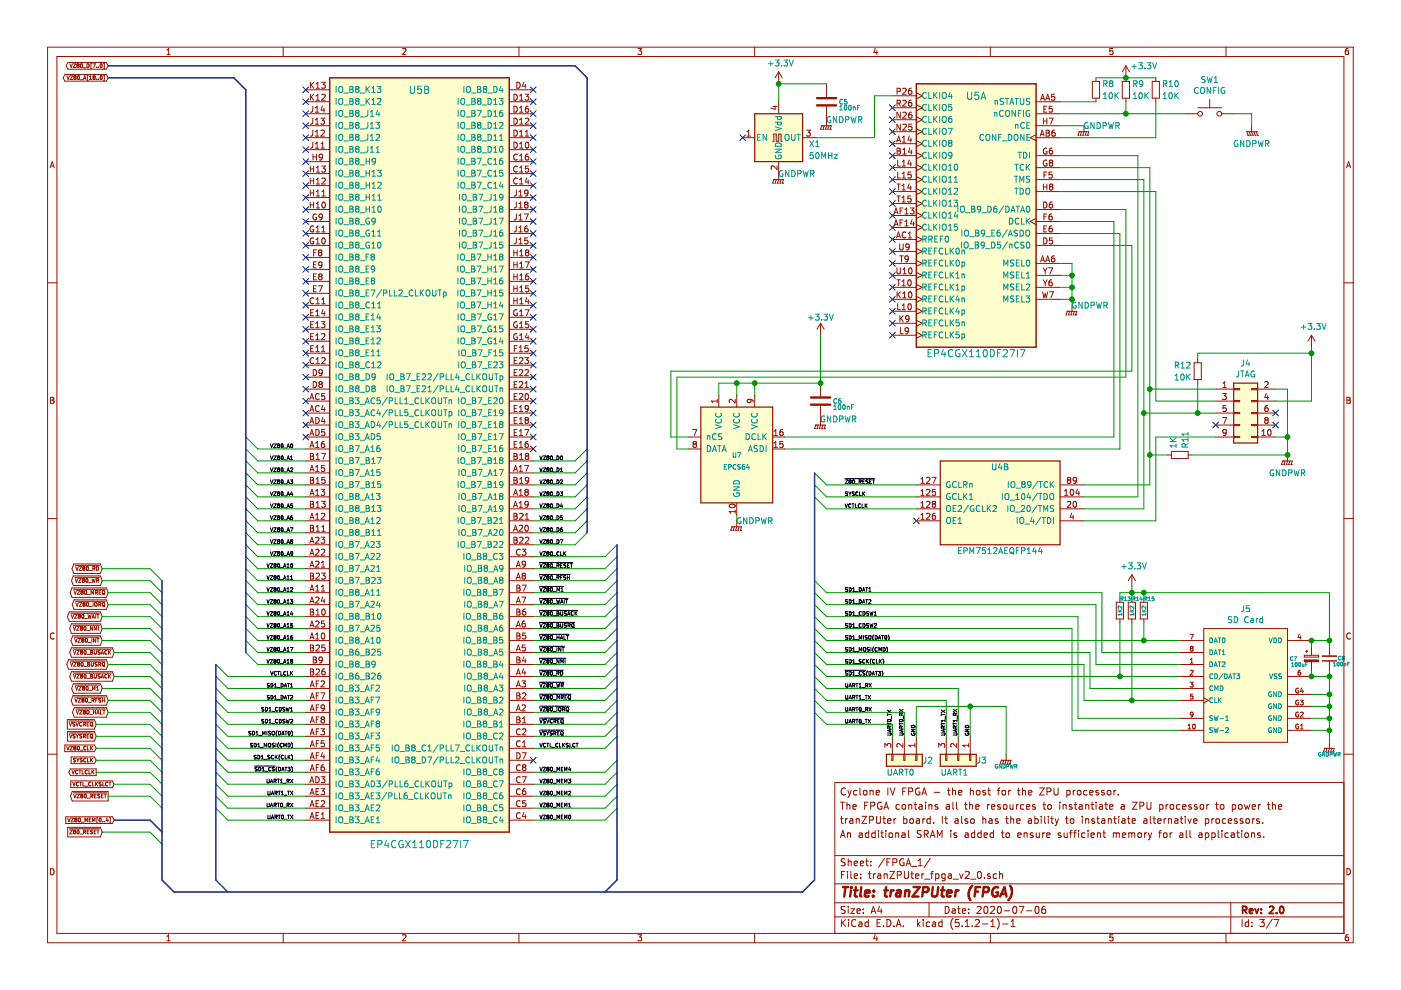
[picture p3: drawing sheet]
<svg xmlns="http://www.w3.org/2000/svg" width="297mm" height="210mm" viewBox="0 0 297 210" stroke-linecap="round" stroke-linejoin="round" font-family="sans-serif">
<g fill="none" stroke="#981200" stroke-width=".21">
<path d="M10.1 10h276.8v189.9h-276.8zM12.1 12h272.8v185.9h-272.8zM13.8 15.8h8.8l.3 .7-.3 .7h-8.8l-.4-.7zM14.2 16.1l.3 .8 .2-.8M14.4 13.3h8.2l.3 .7-.3 .7h-8.2l-.4-.7zM14.8 13.5l.3 .8 .2-.8M14.9 16.1h.5l-.5 .8h.5M15.5 13.5h.6l-.6 .8h.6M15.7 16.3h.1M15.7 16.1v.2M15.7 16.8h.1M15.7 16.1h.4"/>
<path d="M15.7 16.8h.4M15.7 16.3l.1 .1M15.7 16.1h.1M15.8 16.4l-.1 .2v.2M15.8 16.4h.2M16 16.4l.1 .2v.2M16.1 16.1h.1M16.1 16.3l-.1 .1M16.1 16.1v.2M16.1 16.3h.1M16.1 16.8h.1M16.4 13.6l.1 .3"/>
<path d="M16.4 14.2v.1M16.4 13.6h.3l-.1 .3M16.4 13.6h.1M16.5 13.9l-.2 .1 .1 .2M16.5 13.9h.1M16.5 16.1h.1a.38 .38 0 0 1 .3 .4 .38 .38 0 0 1-.4 .3zM16.6 13.9l.1 .3-.3 .1M17 16.9h.6M17.1 13.6l.1-.1a.41 .41 0 0 1 .3 .4 .41 .41 0 0 1-.3 .4l-.1-.3zM17.7 14.4h.6M17.7 16.9l.3-.8 .2 .8M17.8 16.6h.4"/>
<path d="M18.4 13.5a.4 .4 0 0 1 .5 .4 .4 .4 0 0 1-.5 .4zM18.7 16h-.2v1.1h.2M19 16.9h.4M19 16.3l.2-.2v.8M19.5 13.5h-.2v1.1h.2M19.7 13.5h.5l-.3 .8M19.9 16.4l-.2-.2a.22 .22 0 0 1 .2-.1 .22 .22 0 0 1 .3 .1l-.2 .2M19.9 16.4l-.2 .2 .2 .3 .3-.2-.2-.3M19.9 16.4h.1M20.5 16.8v.1M20.5 14.2v.1M20.9 16.8v.1"/>
<path d="M20.9 14.2v.1M21.3 16.8h.1M21.3 16.1v.7M21.3 13.6v.6M21.3 14.2v.1M21.3 16.1h.3M21.3 16.8h.3M21.3 16.1h.1M21.3 13.6h.3M21.3 14.3h.3M21.3 13.6h.1M21.6 16.1h.1"/>
<path d="M21.6 13.6h.1M21.6 16.1v.7M21.6 13.6v.6M21.6 16.8h.1M21.6 14.2v.1M21.9 16h.2v1.1h-.2M21.9 13.5h.2v1.1h-.2M35.4 11.6h.7M35.4 10.6l.4-.3v1.3M60 10v2M64.8 19h5.1M65.8 17.4v1.3"/>
<path d="M65.8 20v1.2M66 18l.5 .7M66.5 20l-.7 .7M66.5 17.4l-.7 .8M67 18.7h.7M67 17.8l.4-.4v1.3M68.2 17.4h.8l-.5 .5 .4 .1 .1 .5-.3 .2-.5-.1M85.3 10.4l.5-.1 .3 .3-.8 1h.8M108 19h5.1M109 20a.64 .64 0 0 1 .7 .6 .64 .64 0 0 1-.7 .6zM109.6 17.4a.64 .64 0 0 1 .7 .7 .64 .64 0 0 1-.7 .6zM110 10v2"/>
<path d="M111.1 17.4l-.3 .9h.8M111.3 20h.8l-.4 .5 .3 .1 .1 .4-.2 .2-.6-.1M111.4 17.9v.8M135.3 10.3h.8l-.5 .5 .4 .1v.5l-.2 .2-.5-.2M160 10v2M165.1 15.2l-.8 1.3M165.1 15.2v2.6M165.1 15.2l.8 1.3M175.2 17.8v2.8M185.6 10.2l-.3 .9h.8M185.9 10.7v.9M190.2 19.4l.6-.1 .1-.5-.7-.1v1.3"/>
<path d="M191.4 18.8l.5-.1 .2 .4-.8 .9h.8M193.2 18.7l-.4 .1-.2 .5 .1 .6h.5l.1-.1-.1-.5-.3-.1-.3 .2M194.3 19.7l1.3 .6-1.3 .6M210 10v2M223.6 20h-.6l-.1 .6 .5-.1 .3 .2v.3l-.3 .2-.5-.1M231.6 17.3h1.5v3.5h-1.5zM232.4 16.5v.8M235.9 10.3h-.6v.6l.6-.1v.6l-.1 .2-.5-.2M237.9 17.3h1.6v3.5h-1.6zM238.7 14v3.3M238.7 14l-.8 1.2M238.7 14l.8 1.2"/>
<path d="M244.3 17.3h1.5v3.5h-1.5zM245.1 16.5v.8M259.9 10v2M285.9 10.3h-.4l-.2 .3-.1 .7 .3 .3 .4-.2v-.6h-.4l-.3 .2M10.6 35.6l.5-1.3 .4 1.3M10.7 35.2h.7M64.8 24.1h5.1M64.8 26.7h5.1M64.8 29.2h5.1M64.8 21.6h5.1M64.8 39.3h5.1M64.8 36.8h5.1"/>
<path d="M64.8 34.3h5.1M64.8 31.7h5.1M65.8 35.2v1.3M65.8 37.7v1.3M65.8 38.4h.7M65.8 35.8h.7M66 20.5l.5 .7M66.3 27.6v1.1l-.5 .2M66.3 30.1v1.1l-.5 .2M66.3 22.5v1.1l-.5 .2M66.3 25.1v1l-.5 .2M66.4 32.7v1.2"/>
<path d="M66.4 33.3h.7M66.5 35.2v1.3M66.5 37.7v1.3M66.8 28.9h.8M66.8 31.4h.8M66.8 23.8h.8M66.8 26.3h.8M66.8 22.9l.4-.4v1.3M66.8 25.4l.4-.3v1.2M66.8 27.9l.4-.3v1.3M66.8 30.5l.4-.4v1.3M67 21.2h.7"/>
<path d="M67 20.3l.4-.3v1.2M67.1 36.5h.7M67.1 39h.7M67.1 35.6l.3-.4v1.3M67.1 38.1l.3-.4v1.3M67.1 32.7v1.2M68 25.1h.8l-.4 .4 .3 .2 .1 .4-.3 .2-.5-.1M68.1 27.7l.4-.1 .3 .3-.8 1h.8M68.1 31.4h.7M68.1 30.5l.3-.4v1.3M68.2 35.2h.8l-.5 .5 .4 .1 .1 .5-.3 .2-.5-.1M68.2 20.1l.5-.1 .3 .3-.8 .9h.8"/>
<path d="M68.2 37.9l.5-.2 .3 .4-.8 .9h.8M68.4 33.2l-.3 .3-.3-.1-.2-.2 .1-.4 .4-.1 .3 .2-.1 .7-.2 .3h-.3M68.4 22.5l-.3 .9h.8M68.7 22.9v.9M108 24.1h5.1M108 26.7h5.1M108 29.2h5.1M108 21.6h5.1M108 39.3h5.1M108 36.8h5.1M108 34.3h5.1M108 31.7h5.1"/>
<path d="M109 27.6a.64 .64 0 0 1 .7 .6 .64 .64 0 0 1-.7 .7zM109 30.1a.64 .64 0 0 1 .7 .7 .64 .64 0 0 1-.7 .6zM109 22.5a.64 .64 0 0 1 .7 .7 .64 .64 0 0 1-.7 .6zM109 25.1a.64 .64 0 0 1 .7 .6 .64 .64 0 0 1-.7 .6zM109.7 32.8a.56 .56 0 0 0-.8 .5 .56 .56 0 0 0 .8 .5M109.7 35.3a.56 .56 0 0 0-.8 .5 .56 .56 0 0 0 .8 .6M109.7 37.9a.56 .56 0 0 0-.8 .5 .56 .56 0 0 0 .8 .5M110.2 33l.3-.3v1.2M110.2 28.9h.7M110.2 21.2h.7M110.2 31.4h.7M110.2 23.8h.7"/>
<path d="M110.2 36.5h.7M110.2 33.9h.7M110.2 39h.7M110.2 26.3h.7M110.2 20.3l.3-.3v1.2M110.2 22.9l.3-.4v1.3M110.2 25.4l.3-.3v1.2M110.2 27.9l.3-.3v1.3M110.2 30.5l.3-.4v1.3M110.2 35.6l.3-.4v1.3M110.2 38.1l.3-.4v1.3M111.4 28.9h.7"/>
<path d="M111.4 25.2l.5-.1 .2 .3-.8 .9h.8M111.4 27.9l.3-.3v1.3M111.5 30.3l.2-.2a.67 .67 0 0 1 .4 .7 .67 .67 0 0 1-.4 .6l-.3-.5zM111.7 37.7l-.3 .9h.8M112 32.7l-.4 .1-.2 .4v.6l.6 .1 .1-.2-.1-.5h-.4l-.2 .2M112 22.5l-.4 .1-.2 .5v.6h.6l.1-.1-.1-.5-.4-.1-.2 .3M112 38.2v.8M112 35.2h-.6v.6l.5-.1 .2 .2v.4l-.2 .2-.5-.1M157.5 29.2h2.5M158.4 28.9h.7M158.4 27.9l.3-.3v1.3M163.8 38.8h.1"/>
<path d="M163.8 30h.3v-1.6h.5v1.6h.5v-1.6h.5v1.6h.3M163.9 22.6h.9M164.1 38.1h.1M164.1 38.1l-.3 .7M164.1 38.1h2l-.2 .7M164.3 38.8h.1M164.3 22.4v.8l-.9-.3M164.6 38.1l-.3 .7M164.8 35.2v.7l-1-.7-.3 .2 .1 .5M164.8 38.8h.1M165.1 21.6v2.5M165.1 34.3v3.8l-.3 .7"/>
<path d="M165.3 38.8h.1M165.6 38.1l-.3 .7M165.9 38.8h.1M170.2 29.2h2.5M171 27.6h.8l-.4 .5 .3 .1 .1 .4-.3 .3-.5-.2M174 27.4h.1M174.2 26.7h.1M174.2 26.7l-.2 .7M174.2 26.7h2.1l-.3 .7M174.5 27.4h.1M174.7 26.7l-.2 .7M175 27.4h.1"/>
<path d="M175.2 22.6v4.1l-.2 .7M175.5 27.4h.1M175.8 26.7l-.3 .7M176 27.4h.1M189.2 27.9h5.1M189.2 22.8h5.1M189.2 38.1h5.1M189.2 30.5h5.1M189.2 33h5.1M189.2 35.5h5.1M189.2 25.4h5.1M189.2 20.3h5.1"/>
<path d="M190.1 30.1l.4-1.2 .5 1.2M190.2 39h.7M190.2 21.9h.6l.1-.5-.7-.2v1.3M190.2 31.4l.6 .1v.4l-.2 .1 .3 .2-.1 .4-.6 .1zM190.2 32h.4M190.2 29.8h.6M190.3 36.5v1.2h.6M190.3 33.9v1.3h.6M190.5 21.9l.4 .6M190.5 39v1.3M190.9 23.8v1.3l-.7-1.3v1.3M190.9 26.3v1.3l-.7-1.3v1.3"/>
<path d="M191.2 39.4l.4-.4v1.3M191.3 34.3l.3-.4v1.3M191.3 36.8l.3-.3v1.2M191.3 37.7h.7M191.3 35.2h.7M191.3 30.1h.7M191.3 29.2l.4-.3v1.2M191.4 31.8l.4-.4v1.3M191.4 21.4l.5-.2 .2 .4-.8 .9h.8M191.4 32.7h.7M191.4 26.5l.5-.2 .3 .4-.8 .9h.8M191.4 23.9l.5-.1 .3 .3-.8 1h.8"/>
<path d="M192.8 39l-.3 .9h.7M192.8 33.9l-.3 .9h.8M192.8 28.8l-.3 .9h.8M192.9 31.4l-.3 .8h.8M193.1 39.4v.9M193.1 34.4v.8M193.1 29.3v.8M193.1 36.5h-.5l-.1 .6 .5-.1 .2 .2v.3l-.2 .2-.5-.1M193.2 21.2l-.4 .2-.2 .4 .1 .6 .5 .1 .1-.2-.1-.5-.3-.1-.3 .3M193.2 31.8v.9M193.2 23.8h-.2a.79 .79 0 0 0-.1 1.3l.3-.1 .2-.5-.3-.2h-.2l-.3 .2M193.3 26.3h-.6l-.1 .6 .5-.1 .3 .3v.3l-.3 .2-.5-.1"/>
<path d="M194.3 29.8l1.3 .7-1.3 .6M194.3 32.4l1.3 .6-1.3 .6M194.3 34.9l1.3 .6-1.3 .7M194.3 37.4l1.3 .7-1.3 .6M194.3 27.3l1.3 .6-1.3 .7M194.3 24.8l1.3 .6-1.3 .6M194.3 22.2l1.3 .6-1.3 .7M194.3 40l1.3 .6-1.3 .7M219.7 24.1h5M219.7 26.7h5M219.7 38.1h5M219.7 29.2h5"/>
<path d="M219.7 21.6h5M219.7 28.6l-1.3 .6 1.3 .6M219.7 33h5M219.7 35.5h5M220.5 28.9l.5-1.3 .4 1.3M220.6 21.2l.4-1.2 .5 1.2M220.7 28.5h.6M220.7 20.9h.6M221.2 25.1v1.2M221.2 39v1.3M221.2 25.7h.8M221.2 39.6h.8"/>
<path d="M221.3 23.1h.5M221.3 37.1h.5M221.7 21.2l.4-1.2 .5 1.2M221.8 27.6l.6 .1 .1 .2-.3 .3 .3 .2-.1 .4-.6 .1zM221.8 28.2h.4M221.8 20.9h.6M221.9 31.5a.57 .57 0 0 0-.7 .5 .57 .57 0 0 0 .8 .5v-.4h-.2M221.9 22.5h-.6v1.3h.6M221.9 34a.57 .57 0 0 0-.7 .6 .57 .57 0 0 0 .8 .5v-.4h-.2M222 36.5h-.7v1.2M222 25.1v1.2M222 39v1.3"/>
<path d="M222.4 25.1h.9l-.6 1.2M222.7 34.5l-.2-.3 .2-.3h.2l.3 .3-.3 .3M222.7 34.5l-.2 .2v.3l.2 .2h.4l.1-.2v-.3l-.3-.2M222.7 34.5h.2M222.7 39.6l-.2-.3 .2-.3 .5 .1v.3l-.2 .2M222.7 39.6l-.2 .2v.3l.2 .2 .4-.1 .1-.1v-.4l-.2-.1M222.7 39.6h.3M223 36.5h-.6v.6l.2-.1 .4 .1v.5l-.1 .1-.5-.1M223.1 31.4h-.3a.79 .79 0 0 0-.1 1.3l.4-.1 .1-.5-.3-.2h-.2l-.2 .2M223.1 22.5h-.6l-.1 .6 .2-.1 .4 .1 .1 .6-.2 .1-.5-.1M223.6 27.6h-.2l-.3 .3-.1 .7 .3 .3 .4-.2v-.4l-.2-.2h-.2l-.3 .2M228.6 28.7h.1"/>
<path d="M228.8 27.9h.1M228.8 27.9l-.2 .8M228.8 27.9h2l-.2 .8M229.1 28.7h.1M229.3 27.9l-.2 .8M229.6 28.7h.1M229.8 26.7v1.2l-.2 .8M230.1 28.7h.1M230.3 27.9l-.2 .8M230.6 28.7h.1M232.4 20.8v.8M238.7 20.8v.8"/>
<path d="M245.1 20.8v.8M251.4 24.1h2.5M253.9 22.8h5.1M256.5 21.1v1.7M259 24.1h2.6M264.6 28.7h.1M264.9 27.9l.2 .8M265.1 28.7h.1M265.4 26.7v1.2l.2 .8M265.6 28.7h.1M265.9 27.9l.2 .8M266.1 28.7h.1"/>
<path d="M266.4 27.9h.1M266.4 27.9h-2.1l.3 .8M266.4 27.9l.2 .8M266.6 28.7h.1M285.5 35.6l.4-1.3 .5 1.3M285.6 35.2h.6M10.1 60h2M64.8 52h5.1M64.8 44.4h5.1M64.8 49.5h5.1M64.8 47h5.1M64.8 59.7h5.1"/>
<path d="M64.8 57.1h5.1M64.8 54.6h5.1M64.8 41.9h5.1M65.8 40.3v1.3M65.8 42.8v1.3M65.8 43.4h.7M65.8 40.9h.7M66.5 50.5a.57 .57 0 0 0-.8 .6 .57 .57 0 0 0 .8 .5v-.4h-.2M66.5 48a.57 .57 0 0 0-.8 .5 .57 .57 0 0 0 .8 .5v-.4h-.2M66.5 58.7h.4M66.5 56.1h.4M66.5 40.3v1.3"/>
<path d="M66.5 42.8v1.3M66.5 53.6h.4M67 49.2h.7M67 51.7h.7M67 48.3l.4-.4v1.3M67 50.8l.4-.4v1.3M67.1 44.1h.7M67.1 41.6h.7M67.1 40.6l.3-.3v1.3M67.1 43.2l.3-.4v1.3M67.1 45.4a.57 .57 0 0 0-.8 .6 .57 .57 0 0 0 .8 .5v-.4h-.2M67.1 55.5h-.6v1.3h.6"/>
<path d="M67.1 58.1h-.6v1.2h.6M67.1 53h-.6v1.2M67.8 53.5l-.3 .3v.2l.3 .2h.2l.2-.2v-.4l-.2-.1M67.8 53.5l-.3-.2 .3-.3 .4 .1v.3l-.2 .1M67.8 53.5h.2M67.8 58.6l-.2 .2v.3l.2 .2h.4l.1-.2-.1-.4-.2-.1M67.8 58.6l-.2-.2 .2-.3 .4 .1v.3l-.2 .1M67.8 58.6h.2M68.2 49.2h.8M68.2 48.3l.4-.4v1.3M68.2 41.6h.8M68.2 40.6l.4-.3v1.3"/>
<path d="M68.3 56.1l-.3 .2h-.3l-.1-.7 .4-.1 .3 .3-.1 .7-.2 .2-.3 .1M68.3 50.6l.2-.2a.67 .67 0 0 1 .5 .7 .67 .67 0 0 1-.5 .6l-.3-.5zM68.3 45.9l-.2 .3-.4-.1-.1-.2 .1-.4 .4-.1 .2 .2-.1 .9-.5 .1M68.4 43l.1-.2a.67 .67 0 0 1 .5 .7 .67 .67 0 0 1-.5 .6l-.3-.5zM108 52h5.1M108 44.4h5.1M108 49.5h5.1M108 47h5.1M108 59.7h5.1M108 57.1h5.1M108 54.6h5.1M108 41.9h5.1"/>
<path d="M108.9 58.7h.7M108.9 56.1h.7M108.9 53.6h.7M108.9 53v1.2M108.9 55.5v1.3M108.9 58.1v1.2M109.5 50.4l-.1 1.1-.4 .2M109.5 47.9l-.1 1.1-.4 .2M109.5 42.8l-.1 1.1-.4 .2M109.5 45.4l-.1 1.1-.4 .1M109.5 40.3l-.1 1.1-.4 .2M109.6 53v1.2"/>
<path d="M109.6 55.5v1.3M109.6 58.1v1.2M110 49.2h.7M110 44.1h.7M110 46.6h.7M110 51.7h.7M110 41.6h.7M110 40.6l.4-.3v1.3M110 43.2l.4-.4v1.3M110 45.7l.4-.3v1.2M110 48.3l.4-.4v1.3M110 50.8l.4-.4v1.3"/>
<path d="M110.2 58.4l.4-.3v1.2M110.2 54.2h.7M110.2 59.3h.7M110.2 56.8h.7M110.2 53.3l.4-.3v1.2M110.2 55.9l.4-.4v1.3M111.2 45.4h.8l-.5 1.2M111.4 55.5h.8l-.5 1.3M111.5 43.4l-.3 .2 .1 .4 .2 .1 .3-.1 .2-.1v-.3l-.3-.2M111.5 43.4l-.3-.3 .3-.3h.2l.3 .3-.3 .3M111.5 43.4h.2M111.7 53.5l-.3 .3v.2l.3 .2h.3l.1-.2v-.2l-.2-.3"/>
<path d="M111.7 53.5l-.3-.2 .3-.3h.2l.2 .2-.2 .3M111.7 53.5h.2M111.8 47.9l-.4 .1-.2 .5 .1 .5 .5 .1 .2-.2-.2-.4-.3-.1-.3 .2M111.9 50.4h-.6l-.1 .7 .5-.2 .3 .3v.3l-.3 .2-.5-.1M112 40.8l-.3 .3-.3-.1-.1-.6 .4-.1 .3 .2-.2 .9-.4 .2M112 58.1h-.2a.79 .79 0 0 0-.1 1.2h.3l.1-.5-.2-.3h-.2l-.3 .3M189.2 55.8h5.1M189.2 50.8h5.1M189.2 45.7h5.1M189.2 48.2h5.1M189.2 40.6h5.1M189.2 43.2h5.1"/>
<path d="M189.2 58.4h5.1M189.2 53.3h5.1M189.6 45.4l.4-1.3 .4 1.3M189.6 47.9l.4-1.3 .4 1.3M189.7 45h.6M189.7 47.5h.6M190.1 50.4l.4-1.2 .4 1.2M190.2 56.8v1l.2 .3h.3l.2-.3v-1M190.2 59.3h.7M190.2 41.6h.7M190.2 50.1h.6M190.5 41.6v1.2"/>
<path d="M190.5 59.3v1.3M190.8 54.2h.7M190.8 51.7v1.1l.2 .2 .4-.1 .1-.1v-1.1M190.8 44.7h.4M190.8 47.2h.4M191.1 54.2v1.3M191.2 41.9l.4-.3v1.2M191.2 59.7l.4-.4v1.3M191.2 42.8h.8M191.2 40.3h.8M191.4 57.1l.4-.3v1.3M191.4 44.1h-.6v1.3"/>
<path d="M191.4 46.6h-.6v1.3M191.4 58.1h.8M191.8 45.4h.8M191.8 44.5l.4-.4v1.3M191.8 47l.4-.4v1.3M191.8 47.9h.8M192.1 49.3a.56 .56 0 0 0-.8 .1 .56 .56 0 0 0 0 .7l.4 .3 .4-.1M192.6 50.4h.7M192.6 49.5l.3-.3v1.2M192.6 54.8l-.3 .2h-.3l-.2-.2 .1-.4 .4-.2 .3 .3-.2 .9-.4 .1M192.6 59.5l.2-.2a.67 .67 0 0 1 .4 .7 .67 .67 0 0 1-.4 .6l-.3-.5zM192.8 52.3l-.3 .2-.3-.1-.2-.1 .1-.5 .4-.1 .3 .3-.1 .7-.2 .2-.3 .1"/>
<path d="M192.8 56.9l.1-.1a.67 .67 0 0 1 .5 .6 .67 .67 0 0 1-.5 .7l-.3-.5zM193 44.1h.8l-.4 .5 .3 .1v.5l-.2 .2-.5-.2M193.1 41.6h-.6v.6l.4-.2 .3 .3v.3l-.3 .2-.4-.1M193.4 46.6l-.3 .9h.8M193.7 47.1v.8M194.3 50.1l1.3 .7-1.3 .6M194.3 45.1l1.3 .6-1.3 .6M194.3 47.6l1.3 .6-1.3 .7M194.3 42.5l1.3 .7-1.3 .6M194.3 55.2l1.3 .6-1.3 .7M194.3 57.8l1.3 .6-1.3 .6M194.3 52.7l1.3 .6-1.3 .6"/>
<path d="M219.7 55.8h5M219.7 52h5M219.7 44.4h5M219.7 49.5h5M219.7 47h5M219.7 46.3l-1.3 .7 1.3 .6M219.7 40.6h5M219.7 58.4h5M220.6 55.5l.4-1.3 .5 1.3M220.7 55.2h.6M221.2 59.3l.4 .7M221.2 56.8l.4 .6"/>
<path d="M221.3 50.4a.64 .64 0 0 1 .7 .7 .64 .64 0 0 1-.7 .6zM221.3 42.8a.64 .64 0 0 1 .7 .7 .64 .64 0 0 1-.7 .6zM221.3 48.5h.5M221.3 46h.5M221.6 57.4v.7M221.6 60v.6M221.7 55.5l.4-1.3 .5 1.3M221.8 55.2h.6M221.9 47.9h-.6v1.3h.6M222 45.4h-.7v1.2M222 59.3l-.4 .7M222 56.8l-.4 .6"/>
<path d="M222.3 56.8h.9l-.6 1.3M223 45.4h-.3l-.3 .3v.7l.2 .2 .4-.1 .1-.4-.2-.3h-.3l-.2 .3M223 59.3h-.3l-.3 .3v.8l.2 .2 .4-.1 .1-.4-.2-.3h-.3l-.2 .3M223 47.9l-.4 .1-.2 .5 .1 .5 .5 .1v-.6l-.4-.1-.2 .2M223.1 42.8h-.3a.79 .79 0 0 0-.1 1.3l.4-.1 .1-.4-.3-.3h-.2l-.2 .3M223.1 50.4h-.6v.7l.4-.2 .3 .3v.3l-.3 .2-.4-.1M223.5 54.2l-.4 .2-.2 .4 .1 .6 .5 .1 .2-.2-.2-.5-.3-.1-.3 .3M284.9 60h2M64.8 64.7h5.1M64.8 77.4h5.1M64.8 80h5.1M64.8 74.9h5.1"/>
<path d="M64.8 72.3h5.1M64.8 69.8h5.1M64.8 67.3h5.1M64.8 62.2h5.1M65.9 73.9h.4M65.9 71.4h.4M65.9 68.8h.4M65.9 66.3h.4M66.4 78.4a.64 .64 0 0 1 .7 .6 .64 .64 0 0 1-.7 .6zM66.5 68.2h-.6v1.3h.6M66.5 65.7h-.6v1.2h.6M66.5 70.7h-.6v1.3h.6"/>
<path d="M66.5 73.3h-.6v1.3h.6M66.5 61.2h.4M66.5 76a.56 .56 0 0 0-.8 .5 .56 .56 0 0 0 .8 .5M66.5 63.3a.56 .56 0 0 0-.8 .5 .56 .56 0 0 0 .8 .5M67 66.9h.7M67 69.5h.7M67 73.6l.3-.3v1.3M67 74.6h.7M67 66l.3-.3v1.2M67 68.6l.3-.4v1.3M67 71.1l.3-.4v1.3M67 72h.7"/>
<path d="M67 76.2l.4-.4v1.3M67 64.4h.7M67 63.5l.4-.4v1.3M67 77.1h.7M67.1 60.6h-.6v1.3h.6M67.5 60.6h.8l-.5 1.3M68.1 68.2h.8l-.4 .5 .3 .1v.6l-.1 .1-.6-.1M68.2 70.9l.5-.2 .2 .4-.8 .9h.8M68.2 74.6h.7M68.2 73.6l.3-.3v1.3M68.2 64.4h.8M68.2 76l.5-.2 .3 .4-.8 .9h.8"/>
<path d="M68.2 63.5l.4-.4v1.3M68.3 78.9l-.2 .3-.4-.1-.1-.2 .1-.4 .4-.1 .2 .2-.1 .9-.5 .1M68.5 65.6l-.3 .9h.8M68.8 66.1v.8M108 64.7h5.1M108 77.4h5.1M108 80h5.1M108 74.9h5.1M108 72.3h5.1M108 69.8h5.1M108 67.3h5.1M108 62.2h5.1"/>
<path d="M108.9 61.2h.7M108.9 60.6v1.3M108.9 63.1v1.3M108.9 63.7h.7M109 79h.4M109 76.4h.4M109 73.9h.5M109.6 68.3a.57 .57 0 0 0-.7 .6 .57 .57 0 0 0 .8 .5v-.5h-.3M109.6 65.7a.57 .57 0 0 0-.7 .6 .57 .57 0 0 0 .8 .5v-.4h-.3M109.6 70.8a.57 .57 0 0 0-.7 .6 .57 .57 0 0 0 .8 .5v-.4h-.3M109.6 75.8h-.6v1.3h.6M109.6 78.4h-.6v1.2h.6"/>
<path d="M109.6 60.6v1.3M109.6 63.1v1.3M109.6 73.3h-.6v1.3M110.1 73.6l.3-.3v1.3M110.1 74.6h.7M110.1 76l.5-.2 .2 .4-.7 .9h.7M110.1 78.5l.5-.1 .2 .3-.7 .9h.7M110.2 66.9h.7M110.2 69.5h.7M110.2 68.6l.3-.4v1.3M110.2 66l.3-.3v1.2M110.2 71.1l.3-.4v1.3"/>
<path d="M110.2 72h.7M110.2 61.9h.7M110.2 64.4h.7M110.2 61l.4-.4v1.3M110.2 63.5l.4-.4v1.3M111.2 75.8h.8l-.4 .5 .4 .1v.6l-.2 .1-.6-.1M111.3 65.7h.9l-.6 1.2M111.3 78.5l.5-.1 .2 .3-.8 .9h.8M111.7 70.7l-.3 .9h.8M111.7 63.1l-.3 .9h.8M112 73.3h-.6l-.1 .6 .2-.1 .5 .1v.5l-.2 .2-.5-.2M112 71.2v.8"/>
<path d="M112 63.6v.8M112 68.2h-.6v.6l.5-.1 .2 .2v.4l-.2 .2-.5-.1M112.1 60.6h-.6l-.1 .6 .5-.1 .2 .2v.3l-.2 .3-.5-.2M174 68.5l-.8 1.3M174 68.5v2.6M174 68.5l.7 1.3M189.2 66h5.1M189.2 63.5h5.1M189.2 68.5h5.1M189.2 71.1h5.1M189.2 60.9h5.1M190.2 61.9v1.2"/>
<path d="M190.3 64.4v1.3h.6M190.4 62.4l.5 .7M190.8 66.9v1.3M190.9 69.5v1.2h.6M190.9 61.9l-.7 .7M191 67.5l.5 .7M191.2 60.6h.8M191.3 64.8l.3-.4v1.3M191.3 65.7h.7M191.4 62.2l.4-.3v1.2M191.4 63.1h.7M191.5 66.9l-.7 .8"/>
<path d="M192.6 70l-.2 .3-.4-.1-.1-.2v-.4l.5-.1 .2 .2v.7l-.2 .3h-.4M192.6 64.5l.2-.1a.67 .67 0 0 1 .4 .6 .67 .67 0 0 1-.4 .7l-.3-.5zM192.7 67.5l-.2 .2h-.4l-.1-.2 .1-.4 .4-.2 .2 .3-.1 .9-.5 .1M192.7 62l.2-.1a.67 .67 0 0 1 .5 .6 .67 .67 0 0 1-.5 .6l-.3-.4zM194.3 65.4l1.3 .6-1.3 .6M194.3 62.8l1.3 .7-1.3 .6M194.3 67.9l1.3 .6-1.3 .7M194.3 70.4l1.3 .7-1.3 .6M194.3 60.3l1.3 .6-1.3 .7M219.7 63.5h5M219.7 60.9h5M221 61.9l.3 1.2 .3-.9 .2 .9 .3-1.2"/>
<path d="M222.5 61.9h.9l-.6 1.2M226 66.8h.1M226.3 66h.1M226.3 66l-.3 .8M226.3 66h2l-.3 .8M226.5 66.8h.1M226.8 66l-.3 .8M227 66.8h.1M227.3 64.7v1.3l-.3 .8M227.5 66.8h.1M227.8 66l-.3 .8M228 66.8h.1"/>
<path d="M253.2 76.9h1.5v3.6h-1.5zM253.9 76.2v.7M278.1 71.1l-.8 1.2M278.1 71.1v2.5M278.1 71.1l.7 1.2M10.7 84.2h.5l.2 .3-.2 .3 .3 .3-.3 .4h-.5zM10.7 84.8h.5M64.8 82.5h5.1M64.8 92.7h5.1M64.8 85h5.1M64.8 87.6h5.1M64.8 90.1h5.1"/>
<path d="M64.8 97.7h5.1M64.8 95.2h5.1M65.7 87.3l.4-1.3 .4 1.3M65.7 84.7l.4-1.3 .4 1.3M65.7 89.8l.4-1.3 .4 1.3M65.7 92.3l.4-1.2 .4 1.2M65.7 99.9l.4-1.2 .5 1.2M65.7 94.9l.4-1.3 .5 1.3M65.8 96.1l.6 .2v.3l-.2 .1 .3 .3-.1 .4h-.6zM65.8 86.9h.6M65.8 84.4h.6M65.8 89.4h.6"/>
<path d="M65.8 92h.6M65.8 96.7h.4M65.8 99.6h.6M65.8 94.5h.6M66.4 80.9a.64 .64 0 0 1 .7 .6 .64 .64 0 0 1-.7 .7zM66.9 94.9h.7M66.9 94l.4-.4v1.3M66.9 99l.4-.3v1.2M66.9 99.9h.7M67 91.1a.64 .64 0 0 1 .7 .6 .64 .64 0 0 1-.7 .6zM67 88.5a.64 .64 0 0 1 .7 .7 .64 .64 0 0 1-.7 .6zM67 96.5l.4-.4v1.3"/>
<path d="M67 97.4h.7M67.7 83.6a.56 .56 0 0 0-.8 .1 .56 .56 0 0 0 .1 .7l.3 .3 .4-.1M67.7 86.1a.56 .56 0 0 0-.8 .1 .56 .56 0 0 0 .1 .7l.3 .4 .4-.2M67.9 81.5l-.3 .2v.2l.3 .3 .3-.1 .1-.2v-.2l-.2-.2M67.9 81.5l-.3-.3 .3-.3h.2l.2 .3-.2 .3M67.9 81.5h.2M68.2 96.1h.8l-.5 1.3M68.5 85.9l-.3 .9h.8M68.5 88.5l-.3 .9h.8M68.7 93.6h-.2a.79 .79 0 0 0-.1 1.3l.4-.2v-.5l-.4-.1-.3 .2M68.8 86.4v.9M68.8 89v.8"/>
<path d="M68.8 98.7h-.6l-.1 .6 .2-.1 .5 .1v.5l-.2 .1-.5-.1M68.8 91.1h-.6v.6l.1-.2 .5 .2v.5l-.1 .1-.5-.1M68.8 83.4h-.6v.7l.1-.2 .5 .2v.5l-.1 .1-.5-.1M108 82.5h5.1M108 92.7h5.1M108 85h5.1M108 87.6h5.1M108 90.1h5.1M108 97.7h5.1M108 95.2h5.1M108.9 99.9l.4-1.2 .4 1.2M109 96.1l.6 .2v.3l-.2 .1 .3 .3-.1 .4h-.6z"/>
<path d="M109 96.7h.4M109 99.6h.6M109 94.2h.4M109 91.7h.4M109 89.1h.4M109 86.6h.4M109 84.1h.4M109 81.5h.4M109.6 80.9h-.6v1.3h.6M109.6 91.1h-.6v1.2h.6M109.6 83.4h-.6v1.3h.6M109.6 86h-.6v1.3h.6"/>
<path d="M109.6 88.5h-.6v1.3h.6M109.6 93.6h-.6v1.3h.6M110.1 99.9h.7M110.1 99l.3-.3v1.2M110.1 81l.5-.1 .2 .4-.7 .9h.7M110.1 92.3h.7M110.1 83.6l.5-.2 .2 .4-.7 .9h.7M110.1 87.3h.7M110.1 89.8h.7M110.1 94.9h.7M110.1 86.3l.4-.3v1.3M110.1 88.9l.4-.4v1.3"/>
<path d="M110.1 91.4l.4-.3v1.2M110.1 94l.4-.4v1.3M110.2 97.4h.7M110.2 96.5l.3-.4v1.3M111.2 98.7h.9l-.6 1.2M111.2 91.1h.9l-.5 1.2M111.3 82.2h.7M111.3 81.3l.4-.4v1.3M111.4 96.4l.2-.3h.3l.2 .3M111.4 96.4l.2 .3M111.4 96.4h.1M111.4 83.6l.2-.2a.69 .69 0 0 1 .5 .7 .69 .69 0 0 1-.5 .6l-.3-.5z"/>
<path d="M111.6 89.1l-.3-.3 .3-.3 .4 .1v.4l-.2 .1M111.6 89.1h.2M111.6 89.1l-.3 .2v.3l.3 .2h.2l.2-.2v-.4l-.2-.1M111.6 96.7l-.2 .2v.4l.2 .1h.4l.1-.2v-.3l-.2-.2M111.6 96.7h.3M111.9 93.6h-.2l-.3 .3-.1 .7 .3 .3 .4-.2v-.4l-.2-.2h-.2l-.3 .2M112 86.5l-.2 .3-.4-.1v-.6l.4-.1 .2 .2v.7l-.2 .3-.4 .1M112.1 96.4h.1M112.1 96.4l-.2 .3M146.1 92.7h2.5M146.1 95.2h2.5M146.9 91.1h.8l-.5 1.2"/>
<path d="M147.2 94.2l-.3 .2v.2l.3 .3 .3-.1 .2-.2v-.2l-.3-.2M147.2 94.2l-.3-.3 .3-.3h.2l.3 .3-.3 .3M147.2 94.2h.2M152.1 85h-1.3l.4 .4M152.1 84.7v.7M152.4 83.8v2.5M155.9 84.7v.7l-.9-.7-.4 .2 .1 .5M156.2 83.8v2.5M159 84.7l.2 .2v.4l-.2 .1-.5-.1-.1-.4 .3-.2 .9 .1 .1 .5M160 83.8v2.5M163.8 92.7h2.6M163.8 95.2h2.6"/>
<path d="M164.1 92.3h.7M164.1 94.9h.7M164.1 91.4l.4-.3v1.2M164.1 94l.4-.4v1.3M165.9 91.1l-.4 .1-.2 .4 .1 .6 .5 .1 .2-.2-.2-.5-.3-.1-.3 .3M166 93.6h-.6l-.1 .6 .5-.1 .3 .2v.3l-.3 .3-.5-.2M172.7 90.9h.1M173 90.1h.1M173 90.1h2l-.3 .8M173 90.1l-.3 .8M173.2 90.9h.1M173.5 90.1l-.3 .8"/>
<path d="M173.7 90.9h.1M174 81.2v2.8M174 86.1v4l-.3 .8M174.2 90.9h.1M174.5 90.1l-.3 .8M174.7 90.9h.1M247.6 96.5h.8M248.4 95.7h3.5v1.5h-3.5zM251.9 96.5h.8M253.9 80.5v.7M257.7 82.5h3.9M257.7 92.7h3.9"/>
<path d="M257.7 85h3.9M257.7 87.6h3.9M257.7 90.1h3.9M259.2 83.4h.8l-.4 .5 .3 .2 .1 .4-.2 .2-.6-.1M259.2 88.5h.9l-.6 1.3M259.3 82.2h.7M259.3 81.3l.4-.4v1.3M259.9 86h-.6v.6l.5-.1 .2 .2v.3l-.2 .3-.5-.2M260 91.6l-.2 .2h-.4l-.1-.2v-.4l.5-.1 .2 .2-.2 .9-.4 .1M261.6 82.4h1.2v.2h-1.2zM261.6 84.9h1.2v.3h-1.2zM261.6 87.5h1.2v.2h-1.2z"/>
<path d="M261.6 90h1.2v.2h-1.2zM261.6 92.5h1.2v.3h-1.2zM265.4 92.5h1.2v.3h-1.2zM265.4 90h1.2v.2h-1.2zM265.4 84.9h1.2v.3h-1.2zM265.4 82.4h1.2v.2h-1.2zM265.4 87.5h1.2v.2h-1.2zM266.6 82.5h3.8M266.6 92.7h3.8M266.6 85h3.8M266.6 87.6h3.8M266.6 90.1h3.8"/>
<path d="M267.5 92.3h.8M267.5 91.4l.4-.3v1.2M268.2 81l.4-.1 .3 .4-.8 .9h.8M268.4 89.1l-.2-.3 .2-.3h.2l.3 .3-.3 .3M268.4 89.1l-.2 .2v.3l.2 .2 .4-.1 .1-.1v-.3l-.3-.2M268.4 89.1h.2M268.5 83.4l-.3 .9h.7M268.8 83.9v.8M268.8 86h-.3a.79 .79 0 0 0-.1 1.3l.4-.1 .1-.5-.3-.2h-.2l-.2 .2M268.9 91.2l.2-.1a.67 .67 0 0 1 .4 .6 .67 .67 0 0 1-.4 .6l-.3-.5zM271.7 98.5h.1M272 97.7h.1"/>
<path d="M272 97.7l-.3 .8M272 97.7h2l-.3 .8M272.2 98.5h.1M272.5 97.7l-.3 .8M272.7 98.5h.1M273 96.5v1.2l-.3 .8M273.2 98.5h.1M273.5 97.7l-.3 .8M273.7 98.5h.1M285.6 84.2h.4l.3 .3-.3 .3 .3 .3-.2 .4h-.5zM285.6 84.8h.4M10.1 109.9h2"/>
<path d="M15.6 119.6h5.7l.4 1-.4 1h-5.7l-.3-1zM16 119.9h5.1M64.8 105.4h5.1M64.8 110.4h5.1M64.8 102.8h5.1M64.8 107.9h5.1M64.8 100.3h5.1M64.8 113h5.1M64.8 118h5.1M64.8 115.5h5.1M65.7 110.1l.4-1.3 .5 1.3M65.7 105l.4-1.2 .5 1.2"/>
<path d="M65.7 117.7l.4-1.3 .5 1.3M65.7 115.2l.4-1.3 .5 1.3M65.8 101.2l.6 .1v.4l-.2 .1 .3 .3-.1 .3-.6 .1zM65.8 106.3l.6 .1v.4l-.2 .1 .3 .2-.1 .4-.6 .1zM65.8 106.9h.4M65.8 111.4l.6 .1v.3l-.2 .2 .3 .2-.1 .4h-.6zM65.8 112h.4M65.8 101.8h.4M65.8 119.9h.6M65.8 109.7h.6M65.8 104.7h.6M65.8 117.4h.6"/>
<path d="M65.8 114.8h.6M66.9 105h.7M66.9 110.1h.7M66.9 104.1l.4-.3v1.2M66.9 109.2l.4-.4v1.3M66.9 119.1l.5-.1 .2 .3-.8 1h.8M66.9 114l.5-.1 .2 .4-.8 .9h.8M66.9 116.6l.5-.2 .2 .4-.8 .9h.8M67 101.6l.4-.4v1.3M67 106.6l.4-.3v1.3M67 102.5h.7M67 107.6h.7"/>
<path d="M67 111.7l.4-.3v1.2M67 112.6h.7M68.1 103.8h.8l-.5 .4 .4 .2v.5l-.2 .1-.5-.1M68.1 113.9h.8l-.5 .5 .4 .1v.5l-.2 .2-.5-.2M68.1 109l.5-.2 .3 .4-.8 .9h.8M68.1 116.6l.5-.2 .3 .4-.8 .9h.8M68.1 119.3l.4-.3v1.3M68.2 106.3h.8l-.5 .5 .4 .1 .1 .4-.3 .3-.5-.2M68.2 112.6h.8M68.2 111.7l.4-.3v1.2M68.9 101.2h-.6l-.1 .6 .5-.1 .3 .2v.4l-.3 .2-.5-.1M108 105.4h5.1"/>
<path d="M108 110.4h5.1M108 102.8h5.1M108 107.9h5.1M108 100.3h5.1M108 113h5.1M108 118h5.1M108 115.5h5.1M108.9 105l.4-1.2 .4 1.2M108.9 107.6l.4-1.3 .4 1.3M108.9 112.6l.4-1.2 .4 1.2M109 108.8l.6 .2v.3l-.2 .1 .3 .3-.1 .3-.6 .1zM109 101.2l.6 .1v.4l-.2 .1 .3 .3-.1 .3-.6 .1z"/>
<path d="M109 113.9l.6 .1v.4l-.2 .1 .3 .2-.1 .4-.6 .1zM109 101.8h.4M109 109.4h.4M109 114.5h.4M109 104.7h.6M109 107.2h.6M109 112.3h.6M109.6 119.9h.6M110.1 105h.7M110.1 107.6h.7M110.1 104.1l.3-.3v1.2M110.1 106.6l.3-.3v1.3"/>
<path d="M110.1 111.5l.5-.1 .2 .3-.8 .9h.8M110.2 109l.4-.2 .3 .4-.8 .9h.8M110.2 102.5h.7M110.2 114l.4-.1 .3 .4-.8 .9h.8M110.2 101.6l.3-.4v1.3M110.3 116.6a.56 .56 0 0 0-.8 .5 .56 .56 0 0 0 .8 .5M110.7 116.4h.8l-.4 .5 .3 .2 .1 .4-.3 .2-.5-.1M111.4 110.1h.7M111.4 114l.5-.1 .2 .4-.8 .9h.8M111.4 109.2l.3-.4v1.3M111.4 111.5l.2-.1a.67 .67 0 0 1 .4 .6 .67 .67 0 0 1-.4 .6l-.3-.4zM111.4 119.5l-.2 .3-.4-.1-.1-.6 .5-.1 .2 .2v.7l-.2 .3-.4 .1"/>
<path d="M111.5 104.3l-.2 .2v.3l.2 .2h.3l.2-.2v-.4l-.2-.1M111.5 104.3l-.2-.2 .2-.3 .5 .1v.3l-.2 .1M111.5 104.3h.3M112 106.8l-.2 .3-.4-.1-.1-.2 .1-.4 .4-.1 .2 .2v.8l-.2 .2-.4 .1M112.1 101.8l-.2 .2-.4-.1-.1-.6 .5-.1 .2 .3-.1 .7-.1 .2-.4 .1M154.7 107a.61 .61 0 0 1 .7-.2 .61 .61 0 0 1 .4 .7 .76 .76 0 0 1-1.2-.3zM154.9 112.5h.1M155.2 111.7h.1M155.2 111.7l-.3 .8M155.2 111.7h2l-.2 .8M155.4 112.5h.1M155.7 111.7l-.3 .8"/>
<path d="M155.9 108.1v.8M155.9 108.5h-1.3l.4 .4M156 112.5h.1M156.2 106.6v2.6M156.2 110.4v1.3l-.2 .8M156.5 112.5h.1M156.7 111.7l-.2 .8M157 112.5h.1M194.3 105.4h5.1M194.3 110.4h5.1M194.3 102.8h5.1M194.3 107.9h5.1"/>
<path d="M195.2 105h.8M195.2 101.6l.4-.4v1.3M195.2 104.1l.4-.3v1.2M195.2 106.6l.4-.3v1.3M195.2 109.2l.4-.4v1.3M195.2 110.1h.8M195.2 102.5h.8M195.2 107.6h.8M196.4 103.9l.5-.1 .3 .3-.8 .9h.8M196.4 101.3l.5-.1 .3 .4-.8 .9h.8M196.4 106.4l.5-.1 .3 .3-.8 1h.8M196.4 109l.5-.2 .3 .4-.8 .9h.8"/>
<path d="M197.6 101.2h.8l-.5 1.3M197.9 106.8l-.2-.2 .2-.3 .4 .1v.3l-.2 .1M197.9 106.8l-.2 .3v.2l.2 .3 .4-.1 .1-.2-.1-.4-.2-.1M197.9 106.8h.2M198.3 108.8l-.4 .1-.2 .5v.6h.6v-.6l-.4-.1-.2 .3M198.3 103.8h-.6v.6l.1-.2 .5 .1v.6l-.2 .1-.4-.1M224.7 105.4h5.1M224.7 110.4h5.1M224.7 102.8h5.1M224.7 107.9h5.1M225.7 105h.7M225.7 104.1l.4-.3v1.2"/>
<path d="M226.3 106.4l.5-.1 .2 .3-.8 1h.8M226.6 101.8l-.3 .2v.3l.3 .2 .3-.1 .1-.1v-.4l-.2-.1M226.6 101.8l-.3-.3 .3-.3 .4 .1v.3l-.2 .2M226.6 101.8h.2M227 103.9l.2-.1a.67 .67 0 0 1 .5 .6 .67 .67 0 0 1-.5 .6l-.3-.5zM227.2 108.8l-.3 .9h.8M227.5 109.3v.8M227.6 106.4l.2-.1a.67 .67 0 0 1 .5 .6 .67 .67 0 0 1-.5 .7l-.3-.5zM228.3 101.8l-.3 .2-.4-.1v-.6l.4-.1 .3 .3-.1 .7-.2 .2-.4 .1M228.4 103.7l-.3 .9h.8M228.7 104.2v.8M284.9 109.9h2"/>
<path d="M11.5 134.3a.58 .58 0 0 0-.8 .5 .58 .58 0 0 0 .8 .6M14.5 139.9h8.1l.3 1-.3 1h-8.1l-.4-1zM14.7 129.7h6.6l.4 1-.4 1.1h-6.6l-.4-1.1zM15 130h6.1M15.1 130.3l.2 .8 .3-.8M15.1 132.3h6.2l.4 1-.4 1h-6.2l-.3-1zM15.2 137.3h8.6l.4 1.1-.4 1h-8.6l-.4-1zM15.3 124.6h7.3l.3 1.1-.3 1h-7.3l-.4-1zM15.4 134.8h5.9l.4 1-.4 1h-5.9l-.4-1zM15.5 132.6h5.6M15.5 137.6h8.1M15.5 122.1h5.8l.4 1-.4 1h-5.8l-.3-1z"/>
<path d="M15.5 132.8l.3 .8 .3-.8M15.6 137.9l.2 .8 .3-.8M15.6 124.9h6.7M15.7 125.2l.3 .8 .2-.8M15.7 127.2h6.9l.3 1-.3 1h-6.9l-.4-1zM15.7 135.1h5.4M15.8 130.3h.5l-.5 .8h.5M15.8 135.4l.3 .8 .3-.8M15.9 122.4h5.2M16 122.7l.2 .8 .3-.8M16 127.5h6.3M16.1 120.2l.2 .7 .3-.7"/>
<path d="M16.1 127.8l.3 .8 .2-.8M16.3 132.8h.5l-.5 .8h.5M16.3 137.9h.5l-.5 .8h.5M16.4 125.2h.5l-.5 .8h.5M16.5 135.4h.6l-.6 .8h.6M16.7 122.7h.5l-.5 .8h.5M16.7 130.6l-.1-.1 .1-.2 .3 .1-.1 .2M16.7 130.6l-.1 .2 .1 .3 .3-.2-.1-.3M16.7 130.6h.2M16.8 120.2h.5l-.5 .7h.5M16.8 127.8h.5l-.5 .8h.5M17.2 133.2l-.2-.2 .2-.2 .2 .1-.1 .3"/>
<path d="M17.2 133.2l-.2 .1 .2 .3 .3-.1-.2-.3M17.2 133.2h.1M17.2 138.3l-.1-.2a.22 .22 0 0 1 .2-.2 .22 .22 0 0 1 .2 .2l-.2 .2M17.2 138.3l-.1 .1 .1 .3 .3-.1-.2-.3M17.2 125.9v.1M17.2 138.3h.1M17.3 125.6l-.1-.2 .1-.2 .3 .1-.1 .3M17.3 135.5v.1M17.3 125.6l-.1 .1v.2M17.3 125.6h.2M17.3 135.6h.1M17.4 135.6v.1"/>
<path d="M17.4 135.4l-.1 .1M17.4 136.1h.1M17.4 130.4h.3a.43 .43 0 0 1-.2 .7l-.2-.3zM17.4 135.4l.4 .1M17.4 135.7h.1M17.4 135.4h.1M17.5 125.6l.1 .3-.4 .1M17.5 135.7l-.2 .2 .1 .2M17.5 135.7h.1M17.6 123l-.2-.1 .2-.2 .3 .1-.1 .2M17.6 123l-.2 .2 .2 .3 .3-.2-.1-.3M17.6 123h.2"/>
<path d="M17.6 127.8l.1 .3M17.6 128.5h.1M17.6 135.7l.2 .4h-.4M17.7 127.8h.3l-.1 .3M17.7 127.8h-.1M17.7 120.5l-.1-.2 .1-.1 .3 .1-.1 .2M17.7 120.5l-.1 .1 .1 .3 .3-.1-.1-.3M17.7 120.5h.2M17.7 128.1l-.1 .4M17.7 128.1h.2M17.8 135.5v.1M17.8 135.6l-.2 .1"/>
<path d="M17.9 132.9l.1-.1a.41 .41 0 0 1 .3 .4 .41 .41 0 0 1-.3 .4l-.2-.3zM17.9 128.1l.1 .4h-.3M17.9 138l.1-.1a.43 .43 0 0 1 .3 .4 .43 .43 0 0 1-.3 .4l-.2-.3zM17.9 131.1h.6M18 125.9l-.1-.4 .2-.3 .2 .1 .1 .2-.1 .4M18 125.9v.1M18 126h.3M18.2 136.1h.1M18.2 135.4v.7M18.2 135.4h.1a.41 .41 0 0 1 .3 .4 .41 .41 0 0 1-.3 .4l-.1-.1M18.2 135.4h.1M18.3 122.7h.3a.43 .43 0 0 1-.2 .8l-.2-.3z"/>
<path d="M18.3 125.9v.1M18.4 120.2h.1a.38 .38 0 0 1 .3 .4 .38 .38 0 0 1-.4 .3zM18.4 133.7h.6M18.4 127.8h.1a.41 .41 0 0 1 .3 .4 .41 .41 0 0 1-.3 .4l-.2-.4zM18.4 138.8h.6M18.5 126.1h.6M18.6 130.3l.2 .8 .2-.6 .1 .6 .2-.8M18.7 136.2h.6M18.8 123.5h.6M18.9 121h.6M18.9 128.6h.6M19.2 137.9l.4 .1-.1 .3 .2 .3-.2 .1h-.3z"/>
<path d="M19.2 138.3h.3M19.3 126v-.8l.3 .6 .2-.6v.8M19.5 135.4v.8M19.5 122.7l.2 .8 .1-.6 .2 .6 .2-.8M19.5 131.1l.3-.8 .2 .8M19.6 130.9h.4M19.6 132.8v.8l-.4-.8v.8M19.7 127.8v.8M19.9 120.6l.2 .3M20 133.6v-.8l.3 .6 .2-.6v.8M20 137.9v.7l.1 .1 .3-.1v-.7M20.1 120.5l-.4 .1"/>
<path d="M20.1 127.9h.4l.1 .4-.2 .3-.3-.2zM20.1 120.5v-.3h-.4v.7M20.1 120.5h.1M20.3 135.4v.8l-.5-.8v.8M20.3 130.3v.8M20.4 125.6l.3 .4M20.5 120.2a.4 .4 0 0 1 .4 .3 .4 .4 0 0 1-.4 .4zM20.5 123.1l.4-.1v-.3h-.4v.8M20.5 130.3h.5M20.5 135.4h.5M20.6 125.6h-.4M20.6 125.6v-.3l-.4-.1v.8"/>
<path d="M20.6 125.6h.1M20.7 123.1l.2 .4M20.8 130.3v.8M20.8 135.4v.8M20.9 132.8v.8M21 125.6h.3M21.1 128.2l.3 .4M21.2 137.9l-.4 .1v.2l.4 .2v.2l-.1 .1h-.3M21.3 127.8h-.4v.8M21.3 127.8h.1M21.3 128.1l-.4 .1M21.3 127.8v.3"/>
<path d="M21.3 128.1h.1M21.4 125.2h-.4v.8h.4M21.4 138.7l.3-.8 .3 .8M21.5 138.5h.4M21.7 125.3h.5v.6l-.2 .1-.3-.1zM21.7 127.9h.5v.5l-.2 .2-.3-.2zM21.8 125.8l.3 .2M21.8 128.3l.3 .2M22.1 126l.1 .1M22.1 128.5l.1 .1M22.7 138a.36 .36 0 0 0-.5 .3 .36 .36 0 0 0 .5 .3M23 137.9v.8"/>
<path d="M23.1 138.3l.4 .4M23.5 137.9l-.5 .5M64.8 133.3h5.1M64.8 135.8h5.1M64.8 138.4h5.1M64.8 125.7h5.1M64.8 120.6h5.1M64.8 128.2h5.1M64.8 123.1h5.1M64.8 130.7h5.1M65.7 135.5l.4-1.3 .5 1.3M65.7 125.3l.4-1.2 .5 1.2"/>
<path d="M65.7 120.3l.4-1.3 .5 1.3M65.7 127.9l.4-1.3 .5 1.3M65.7 132.9l.4-1.2 .5 1.2M65.8 121.5l.6 .1v.4l-.2 .1 .3 .3-.1 .3-.6 .1zM65.8 122.1h.4M65.8 137.4h.4M65.8 136.8l.6 .1v.3l-.2 .2 .3 .2-.1 .4h-.6zM65.8 129.1l.6 .2v.3l-.2 .1 .3 .3-.1 .4h-.6zM65.8 129.7h.4M65.8 132.6h.6M65.8 135.1h.6M65.8 125h.6"/>
<path d="M65.8 127.5h.6M66.4 139.9h.4M66.4 139.3h.4l.3 .2-.3 .4 .3 .2-.2 .5h-.5zM66.9 134.6l.4-.4v1.3M66.9 135.5h.7M66.9 124.4l.4-.3v1.2M66.9 125.3h.7M66.9 126.7l.5-.1 .2 .4-.8 .9h.8M66.9 131.8l.5-.1 .2 .3-.8 .9h.8M67 136.9l.5-.1 .2 .3-.7 .9h.7M67 121.6l.5-.1 .2 .4-.7 .9h.7M67 130.4h.7"/>
<path d="M67 129.5l.4-.4v1.3M68.1 125.3h.8M68.1 124.4l.4-.3v1.2M68.1 120.3h.8M68.2 121.5h.8l-.5 .5 .4 .1 .1 .5-.3 .2-.5-.1M68.2 134.3l.2-.1a.67 .67 0 0 1 .5 .6 .67 .67 0 0 1-.5 .7l-.3-.5zM68.3 139.8l-.2 .3-.4-.1-.1-.2 .1-.4 .4-.1 .2 .2-.1 .9-.5 .2M68.3 129.3l.2-.2a.67 .67 0 0 1 .5 .7 .67 .67 0 0 1-.5 .6l-.3-.5zM68.4 126.5l-.3 .9h.8M68.7 127v.9M68.8 131.7h-.6l-.1 .6 .2-.1 .5 .1v.5l-.2 .1-.5-.1M68.9 136.8h-.6l-.1 .6 .5-.2 .3 .3v.3l-.3 .2-.5-.1"/>
<path d="M108 133.3h5.1M108 135.8h5.1M108 138.4h5.1M108 125.7h5.1M108 120.6h5.1M108 128.2h5.1M108 123.1h5.1M108 130.7h5.1M109.5 138l.4-1.2 .4 1.2M109.5 132.9l.4-1.2 .4 1.2M109.5 127.9l.4-1.3 .4 1.3M109.5 122.8l.4-1.3 .4 1.3"/>
<path d="M109.5 120.3l.4-1.3 .4 1.3M109.6 124.7h.4M109.6 139.9h.4M109.6 124.1h.4l.2 .2-.2 .4 .3 .2-.2 .4h-.5zM109.6 134.2h.4l.2 .3-.2 .3 .3 .3-.2 .4h-.5zM109.6 139.3h.4l.2 .2-.2 .4 .3 .2-.2 .5h-.5zM109.6 129.1h.4l.2 .3-.2 .3 .3 .3-.2 .4h-.5zM109.6 129.7h.4M109.6 134.8h.4M109.6 132.6h.6M109.6 137.7h.6M109.6 127.5h.6"/>
<path d="M109.6 122.4h.6M110.6 126.6h.9l-.6 1.3M110.7 124.1h.9l-.6 1.2M110.9 122.1l-.2-.3 .2-.3 .5 .1v.4l-.2 .1M110.9 122.1l-.2 .2v.3l.2 .2h.3l.2-.2v-.4l-.2-.1M110.9 122.1h.3M111.1 139.2l-.3 .9h.8M111.3 131.7h-.3l-.3 .3v.7l.2 .2 .5-.1v-.4l-.2-.2h-.3l-.2 .2M111.4 136.8h-.7v.6l.2-.2 .5 .2v.5l-.2 .1-.5-.1M111.4 129.1h-.3a.79 .79 0 0 0-.1 1.3h.4l.1-.5-.3-.3h-.2l-.2 .3M111.4 139.7v.9M111.4 134.2h-.6v.6l.4-.1 .3 .3v.3l-.3 .2-.4-.1"/>
<path d="M236.7 127.7h1.5v3.5h-1.5zM237.4 126.9v.8M237.4 131.2v.8M239.2 127.7h1.5v3.5h-1.5zM240 121.9l-.8 1.2M240 121.9v2.5M240 126.9v.8M240 131.2v.8M240 121.9l.7 1.2M241.8 127.7h1.5v3.5h-1.5zM242.5 126.9v.8M242.5 131.2v.8"/>
<path d="M250.1 135.8h5.1M250.1 138.4h5.1M252.3 134.5h.7l-.4 1M252.4 139.8l.3-.2v1M252.6 137.5l-.2-.2 .2-.3 .4 .2-.3 .3M252.6 137.5l-.2 .1 .2 .4 .4-.2-.3-.3M252.6 137.5h.1M255.2 133.3h17.8v24.1h-17.8zM273 135.8h5.1M275.5 134.4l-.3 .8h.6M275.7 134.8v.7M276.5 138.9h3.1v.4h-3.1z"/>
<path d="M276.8 138.1h.5M277 137.8v.6M278.1 137.1v1.8M281.9 137.1v2M286.3 134.3a.58 .58 0 0 0-.8 .5 .58 .58 0 0 0 .8 .6M10.1 159.9h2M13.7 157.9h6.3l.4 .8-.4 .7h-6.3zM14.1 158.2l.3 .8 .3-.8M14.3 152.6h5.7l.4 1-.4 1h-5.7zM14.3 155.1h5.7l.4 1-.4 1h-5.7zM14.6 152.9h5.2M14.6 155.4h5.2"/>
<path d="M14.7 153.2l.2 .7 .3-.7M14.7 155.7l.3 .8 .2-.8M14.9 140.2h7.4M14.9 158.2h.5l-.5 .8h.5M14.9 140.5l.3 .7 .2-.7M15.2 142.4h8.6l.4 1-.4 1h-8.6l-.4-1zM15.5 153.2v.3l.3 .1 .1 .2-.2 .1h-.3M15.5 156.4h.3M15.5 147.5h7.1l.3 1-.3 1h-7.1l-.4-1zM15.5 153.2h.1M15.5 153.2h.4M15.5 142.7h8.1"/>
<path d="M15.6 143l.2 .8 .3-.8M15.6 145h5.7l.4 1-.4 1h-5.7l-.4-1zM15.6 140.5h.6l-.6 .7h.6M15.7 150h6.9l.3 1-.3 1.1h-6.9l-.3-1.1zM15.8 158.6l-.2-.2 .2-.2 .3 .2-.1 .2M15.8 158.6l-.2 .1 .2 .3 .3-.1-.1-.3M15.8 147.8h6.5M15.8 158.6h.2M15.9 156.4h-.1M15.9 148.1l.2 .8 .3-.8M15.9 155.7l-.4 .1v.2l.3 .1 .1 .3M15.9 145.3h5.2"/>
<path d="M16 145.5l.3 .8 .2-.8M16.1 150.3h6.2M16.1 153.2l.3 .7 .2-.7M16.1 155.7l.3 .4M16.2 150.6l.2 .8 .3-.8M16.3 143h.5l-.5 .8h.5M16.4 156.1v.4M16.5 140.7v-.2h.2l.2 .1-.2 .2M16.5 140.7h.1M16.5 158.3v.6M16.5 158.9v.1M16.5 140.7l.1 .1"/>
<path d="M16.5 158.3h.2M16.5 159h.2M16.5 158.3h.1M16.6 140.8l-.2 .1 .2 .3h.2l-.1-.4M16.6 148.1h.5l-.5 .8h.5M16.6 140.8h.1M16.7 155.7l-.3 .4M16.7 145.5h.5l-.5 .8h.5M16.7 158.3h.1M16.8 158.3v.6M16.8 158.9l-.1 .1M16.9 150.6h.5l-.5 .8h.5"/>
<path d="M16.9 156.4h.4M17 159.1h.6M17.2 143.3l-.1-.1a.22 .22 0 0 1 .2-.2 .22 .22 0 0 1 .2 .2l-.2 .1M17.2 143.3l-.1 .2 .1 .3 .3-.2-.2-.3M17.2 143.3h.1M17.2 140.5h.4a.43 .43 0 0 1-.2 .7l-.2-.3zM17.3 156.4h.1M17.3 153.2h-.2a.4 .4 0 0 0-.3 .4 .4 .4 0 0 0 .4 .3h.1M17.3 155.7l-.4 .1 .1 .2 .3 .1v.3M17.5 145.8l.1-.2 .2-.1 .1 .2-.1 .2M17.5 148.4l-.1-.1a.22 .22 0 0 1 .2-.2 .22 .22 0 0 1 .2 .2l-.1 .1M17.5 148.4l-.1 .2 .1 .3 .3-.2-.1-.3"/>
<path d="M17.5 148.4h.2M17.5 145.8h.1M17.6 145.8v.1M17.6 145.9l-.1 .1 .1 .3 .3-.1-.1-.3M17.6 145.9h.2M17.7 150.7l.1 .2M17.7 151.3h.1M17.7 150.6l.4 .1-.1 .2M17.7 150.6v.1M17.8 141.3h.6M17.8 150.9l-.1 .2v.2M17.8 150.9h.2"/>
<path d="M17.9 153.6l.2 .3M17.9 156.1l.2 .4M17.9 143h.1a.43 .43 0 0 1 .3 .4 .43 .43 0 0 1-.3 .4l-.2-.3zM18 150.9l.1 .4h-.4M18.1 153.2h-.4v.7M18.1 155.7h-.4v.8M18.1 153.2h.1M18.1 153.5l-.4 .1M18.1 155.7h.1M18.1 156l-.4 .1M18.1 153.2v.3M18.1 155.7v.3"/>
<path d="M18.1 153.5h.1M18.1 156h.1M18.2 148.1h.1a.43 .43 0 0 1 .3 .4 .43 .43 0 0 1-.3 .4l-.2-.3zM18.2 158.3a.37 .37 0 0 0-.5 .3 .37 .37 0 0 0 .5 .4M18.2 158.3h.1M18.2 158.9v.1M18.3 145.6l.1-.1a.41 .41 0 0 1 .3 .4 .41 .41 0 0 1-.3 .4l-.2-.3zM18.4 143.8h.6M18.5 153.5h.2M18.5 156h.2M18.5 150.7v.6M18.5 151.3h.1"/>
<path d="M18.5 150.6h.1a.41 .41 0 0 1 .3 .4 .41 .41 0 0 1-.3 .4l-.1-.1M18.5 150.6v.1M18.6 140.5h.3l-.1 .3 .2 .3-.1 .1h-.3zM18.6 158.2v.8h.3M18.6 140.8h.2M18.7 148.9h.6M18.8 146.4h.6M18.8 153.2h-.3v.7h.3M18.8 155.7h-.3v.8h.3M19 151.5h.6M19.2 155.8h.4v.6l-.1 .1-.3-.1zM19.2 143h.4l-.1 .4 .2 .2-.2 .2h-.3z"/>
<path d="M19.2 158.2v.8M19.2 143.4h.3M19.3 153.2l.3 .1v.5l-.1 .1-.4-.2zM19.3 153.7l.3 .2M19.3 156.3l.3 .1M19.3 158.6l.4 .4M19.4 140.5v.6l.1 .1 .3-.1v-.6M19.5 148.5l.4-.1v-.3h-.4v.8M19.6 156.4l.1 .1M19.6 153.9l.1 .1M19.6 146.3v-.8l.3 .6 .2-.6v.8M19.7 158.2l-.5 .5"/>
<path d="M19.7 148.5l.3 .4M19.8 150.6v.8M19.8 151h.4M20 143v.6l.1 .2 .3-.2v-.6M20.2 150.6v.8M20.3 148.4h.2M20.5 145.7l.2-.2v.8M20.5 146.3h.4M20.5 151.4l.3-.8 .2 .8M20.6 140.5h-.4v.2l.3 .2 .1 .2-.2 .1h-.3M20.6 151.2h.4M20.7 148.1h-.4v.8"/>
<path d="M20.9 140.9l.4-.1v-.3h-.4v.7M20.9 148.8h.4M21.1 140.9l.3 .3M21.2 143h-.4v.3l.4 .1v.2l-.1 .2-.3-.1M21.3 150.6v.8h.4M21.3 148.8h.1M21.4 148.1l-.5 .1 .1 .2 .3 .1v.3M21.4 143.8l.3-.8 .3 .8M21.5 143.6h.4M21.7 140.6h.5v.5l-.2 .1-.3-.1zM21.7 148.4h.5M21.7 148.1v.8"/>
<path d="M21.8 150.6h.5M21.8 141l.3 .2M22 150.6v.8M22.1 141.2l.1 .1M22.2 148.1v.8M22.7 143a.36 .36 0 0 0-.5 .4 .36 .36 0 0 0 .5 .3M23 143v.8M23.1 143.3l.4 .5M23.5 143l-.5 .4M64.8 156.1h5.1M64.8 140.9h5.1M64.8 143.4h5.1"/>
<path d="M64.8 146h5.1M64.8 148.5h5.1M64.8 158.7h5.1M64.8 151h5.1M64.8 153.6h5.1M65.8 145.6l.4-1.2 .4 1.2M65.8 155.8l.4-1.3 .4 1.3M65.8 158.3l.4-1.2 .4 1.2M65.8 148.2l.4-1.3 .4 1.3M65.8 153.3l.4-1.3 .4 1.3M65.8 150.7l.4-1.3 .4 1.3M65.8 142.4h.4"/>
<path d="M65.8 141.8l.6 .2v.3l-.2 .1 .3 .3-.1 .3-.6 .1zM65.9 155.4h.6M65.9 158h.6M65.9 150.4h.6M65.9 145.3h.6M65.9 147.8h.6M65.9 152.9h.6M67 142l.5-.2 .2 .4-.7 .9h.7M67.1 147.5h.4M67.1 145h.4M67.1 155.1h.4M67.1 157.7h.4"/>
<path d="M67.1 152.6h.4M67.1 150.1h.4M67.6 146.9h-.5v1.3M67.6 149.4h-.5v1.3M67.6 144.4h-.5v1.2M67.6 152h-.5v1.3M67.6 154.5h-.5v1.3M67.6 157.1h-.5v1.2M67.6 159.6h-.5v1.3M68 146.9h.9l-.6 1.3M68 154.5h.8l-.4 .5 .3 .1 .1 .5-.3 .2-.5-.1M68.1 144.5l.4-.1 .3 .3-.8 .9h.8"/>
<path d="M68.3 152.5h.2M68.3 152.5l-.2-.2 .2-.3h.2l.3 .2-.3 .3M68.3 152.5l-.2 .3v.3l.2 .2 .4-.1 .1-.2v-.2l-.3-.3M68.4 159.5l-.3 .9h.8M68.7 157.1h-.6v.6l.4-.2 .3 .3v.3l-.3 .2-.4-.1M68.8 150l-.3 .2h-.3l-.1-.6 .4-.2 .3 .3-.2 .9-.4 .1M68.8 141.8l-.4 .2-.2 .4 .1 .6h.5l.2-.1-.2-.5-.3-.1-.3 .3M108 156.1h5.1M108 140.9h5.1M108 143.4h5.1M108 146h5.1M108 148.5h5.1"/>
<path d="M108 158.7h5.1M108 151h5.1M108 153.6h5.1M109.5 150.7l.4-1.3 .4 1.3M109.5 145.6l.4-1.2 .4 1.2M109.5 143.1l.4-1.3 .4 1.3M109.6 147.5h.4M109.6 152h.4l.2 .2-.2 .4 .3 .2-.2 .5h-.5zM109.6 146.9h.4l.2 .3-.2 .3 .3 .2-.2 .5h-.5zM109.6 159.6a.64 .64 0 0 1 .7 .6 .64 .64 0 0 1-.7 .7zM109.6 152.6h.4M109.6 142.7h.6"/>
<path d="M109.6 150.4h.6M109.6 145.3h.6M110.3 154.6a.56 .56 0 0 0-.8 .6 .56 .56 0 0 0 .8 .5M110.3 157.2a.56 .56 0 0 0-.8 .5 .56 .56 0 0 0 .8 .5M110.6 144.4h.8l-.4 .5 .4 .1v.5l-.2 .1-.6-.1M110.7 149.6l.5-.2 .2 .4-.8 .9h.8M110.7 159.6h.9l-.6 1.3M110.8 147l.4-.1 .3 .4-.8 .9h.8M110.8 154.6l.4-.1 .3 .4-.8 .9h.8M110.8 158.3h.7M110.8 153.3h.7M110.8 152.3l.3-.3v1.3"/>
<path d="M110.8 157.4l.3-.3v1.2M111 141.8l-.3 .9h.8M111.3 142.3v.8M187.6 158.4v-.8l.5 .5 .1-.4 .4-.1 .3 .3-.1 .5M189.1 159.9h.2v1.3h-.2zM189.2 156.1v3.8M191.4 157.6v.8l-.9-.8-.4 .3 .2 .5M191.6 159.9h.3v1.3h-.3zM191.7 156.1v3.8M194 158h-1.3l.3 .4M194 157.6v.8M194.2 159.9h.2v1.3h-.2z"/>
<path d="M194.3 156.1v3.8M199 158.4v-.8l.5 .5 .1-.4 .5-.1 .2 .3-.1 .5M200.5 159.9h.3v1.3h-.3zM200.6 156.1v3.8M202.8 157.6v.8l-.9-.8-.3 .3 .1 .5M203 159.9h.3v1.3h-.3zM203.2 156.1v3.8M205.4 157.6v.8M205.4 158h-1.3l.4 .4M205.6 159.9h.2v1.3h-.2zM205.7 156.1v3.8M213.3 159.9v1.3l-.2 .8"/>
<path d="M250.1 140.9h5.1M250.1 154.9h5.1M250.1 143.4h5.1M250.1 146h5.1M250.1 148.5h5.1M250.1 152.3h5.1M251.9 154.5h.6M251.9 153.8l.3-.3v1M252.3 144.6h.7l-.4 .4 .4 .2-.1 .4h-.6M252.4 140.6h.6M252.4 142.2l.3-.1 .3 .3-.7 .7h.7M252.9 147.2h-.5v.5l.4-.1 .1 .5h-.5"/>
<path d="M253 153.6l.1-.1a.49 .49 0 0 1 .4 .6 .49 .49 0 0 1-.5 .4l-.2-.4zM253 151.4l-.3 .2-.3-.1v-.4l.3-.1 .3 .2-.1 .6-.4 .2M255.2 148l1 .5-1 .5M273 154.9h5.1M273 143.4h5.1M273 152.3h5.1M273 149.8h5.1M273 147.2h5.1M275.3 153.6a.46 .46 0 0 0-.6 .5 .46 .46 0 0 0 .6 .3v-.3h-.2M275.3 148.5a.46 .46 0 0 0-.6 .5 .46 .46 0 0 0 .6 .4v-.4h-.2M275.3 151a.46 .46 0 0 0-.6 .5 .46 .46 0 0 0 .6 .4v-.3h-.2M275.3 146a.46 .46 0 0 0-.6 .4 .46 .46 0 0 0 .6 .4v-.3h-.2"/>
<path d="M275.7 148.5h.6l-.3 .3 .3 .2v.4h-.6M275.7 142.1a.4 .4 0 0 0-.5 .4l.1 .6 .4-.1v-.5h-.3l-.2 .2M275.7 154.5h.6M275.7 151.1l.4-.1 .2 .3-.6 .7h.6M275.7 153.8l.3-.3v1M276 145.9l-.3 .7h.7M276.2 146.2v.7M278.1 140.3v1.9M280.6 159.4h.1M280.9 158.7h.1M280.9 158.7l-.3 .7M280.9 158.7h2l-.3 .7"/>
<path d="M281.1 159.4h.1M281.4 158.7l-.3 .7M281.6 159.4h.1M281.9 140.1v2.1M281.9 157.4v1.3l-.3 .7M282.1 159.4h.1M282.4 158.7l-.3 .7M282.6 159.4h.1M284.9 159.9h2M13.9 173.2h9.9l.4 .7-.4 .7h-9.9zM14.4 175.4h6.9l.4 1-.4 1h-6.9zM14.4 173.5l.2 .7 .3-.7"/>
<path d="M14.7 175.7h6.4M14.8 176h.5l-.5 .8h.5M15 163h5.4v1.4h-5.4l-.4-.7zM15 165.6h8.8l.4 .7-.4 .7h-8.8zM15.1 173.5h.5l-.5 .7h.5M15.1 160.5h4.9l.4 .7-.4 .7h-4.9zM15.3 163.3l.2 .8 .3-.8M15.3 167.8h7.6v2h-7.6l-.4-1zM15.4 165.8l.3 .8 .2-.8M15.5 168.1h7.1M15.6 160.8v.3l.4 .1v.2l-.1 .2-.3-.1M15.6 168.4l.3 .8 .3-.8"/>
<path d="M15.6 160.8h.1M15.6 160.8h.4M15.7 176.3l-.1 .4h.4M15.7 176.3h.2M15.9 176.3l.1 .2v.2M15.9 173.5l.1 .3M15.9 174.2h.1M15.9 173.5h.1M15.9 173.5h.4l-.1 .3M16 176h-.4l.1 .3M16 176h.1M16 176l-.1 .3"/>
<path d="M16 176.7h.1M16 173.8l-.2 .1 .1 .3M16 173.8h.2M16.2 173.8l.1 .4h-.4M16.3 160.8l.2 .4M16.3 168.4h.6l-.6 .8h.6M16.4 176h.3a.43 .43 0 0 1-.2 .8l-.1-.2zM16.5 163.4l-.2-.1a.41 .41 0 0 0-.3 .4 .41 .41 0 0 0 .3 .4l.2-.1M16.5 161.2v.4M16.6 165.9l-.2-.1a.4 .4 0 0 0-.2 .5 .4 .4 0 0 0 .3 .3h.1M16.7 173.5v.7M16.7 174.2h.1"/>
<path d="M16.7 163.3h.5M16.7 173.5h.1a.41 .41 0 0 1 .3 .4 .41 .41 0 0 1-.3 .3h-.1M16.7 173.5h.1M16.8 160.8l-.3 .4M16.9 165.8h.4M16.9 176.8h.6M16.9 163.3v.8M17 160.8l.1 .3 .3 .1v.2l-.1 .2-.3-.1M17.1 160.8h.3M17.1 160.8h-.1M17.1 165.8v.8M17.2 174.3h.6"/>
<path d="M17.3 168.7l-.2-.1 .2-.2 .3 .1-.2 .2M17.3 168.7l-.2 .2 .2 .3 .3-.2-.2-.3M17.3 168.7h.1M17.4 163.3v.8h.4M17.6 165.8v.8h.4M17.7 176.4h.4v-.4h-.4v.8M17.9 176.4l.3 .4M17.9 168.4h.3a.43 .43 0 0 1-.1 .8l-.2-.2zM18 174.2v-.7l.3 .5 .2-.5v.7M18 166.7h.6M18.2 160.8a.36 .36 0 0 0-.5 .4 .36 .36 0 0 0 .5 .3M18.2 160.8h.1"/>
<path d="M18.5 169.2h.6M18.5 176.4h.2M18.5 163.4a.36 .36 0 0 0-.5 .3 .36 .36 0 0 0 .5 .3M18.6 160.8v.8h.3M18.8 163.3v.8h.4M18.9 176h-.4v.8h.4M18.9 173.8h.2M19.2 160.8v.8M19.3 168.8l.3-.1 .1-.3h-.4v.8M19.3 173.5h-.4v.7h.4M19.3 165.9a.36 .36 0 0 0-.5 .3 .36 .36 0 0 0 .5 .4M19.3 161.1l.4 .5"/>
<path d="M19.5 168.8l.2 .4M19.5 163.3v.8M19.6 176h-.4v.3l.4 .3-.1 .2-.3-.1M19.6 174.2v-.7l.3 .5 .2-.5v.7M19.6 163.6l.3 .5M19.6 165.8v.8h.4M19.7 160.8l-.5 .4M19.9 163.3l-.4 .4M20 176.4h.2M20 168.7h.3M20.2 165.8v.8M20.3 176h-.3v.8h.3"/>
<path d="M20.4 166.2l.3 .4M20.4 168.4h-.4v.8h.4M20.5 176h.5M20.7 165.8l-.5 .5M20.7 173.4h-.2v1.1h.2M20.8 176v.8M21.1 173.5v.7M21.1 174.2h.1M21.1 173.5h.3a.43 .43 0 0 1-.2 .7h-.1M21.1 173.5h.1M21.2 168.4l-.5 .1 .4 .4v.2h-.4M21.4 165.9h-.4v.2l.4 .4-.1 .1h-.3"/>
<path d="M21.5 168.7h.3M21.8 165.8v.8h.3M21.8 174.2h.1M21.9 168.4h-.4v.8h.4M22.1 168.4h.5M22.1 174.2h.1M22.3 168.4v.8M22.7 173.4l-.2 .6h.5M22.9 165.9l-.2-.1a.4 .4 0 0 0-.3 .5 .4 .4 0 0 0 .3 .3h.2M22.9 173.7v.5M23.1 165.8h.4M23.2 173.4h.2v1.1h-.2"/>
<path d="M23.3 165.8v.8M64.8 161.2h5.1M64.8 166.3h5.1M64.8 173.9h5.1M64.8 171.4h5.1M64.8 168.8h5.1M64.8 163.7h5.1M65.7 165.9l.4-1.2 .4 1.2M65.7 173.6l.5-1.3 .4 1.3M65.7 171l.5-1.2 .4 1.2M65.7 168.5l.5-1.3 .4 1.3M65.8 160.9l.4-1.3 .4 1.3"/>
<path d="M65.8 163.4l.4-1.3 .4 1.3M65.8 165.6h.6M65.9 173.2h.6M65.9 170.7h.6M65.9 168.1h.6M65.9 163.1h.6M65.9 160.5h.6M67 164.7a.64 .64 0 0 1 .7 .6 .64 .64 0 0 1-.7 .6zM67 167.8h.4M67 172.9h.4M67 170.4h.4M67.1 160.2h.4"/>
<path d="M67.1 162.7h.4M67.6 172.3h-.6v1.3h.6M67.6 167.2h-.6v1.3h.6M67.6 169.8h-.6v1.2h.6M67.6 162.1h-.5v1.3M68 167.2h.8l-.4 .5 .4 .1v.5l-.2 .2-.6-.1M68.1 164.7h.8l-.4 .5 .3 .1v.5l-.1 .1-.6-.1M68.1 172.6l.4-.3v1.3M68.1 169.9l.5-.1 .2 .3-.8 .9h.8M68.1 173.6h.7M68.7 162.1l-.5 .2-.1 .4v.6l.6 .1 .1-.2-.1-.5-.4-.1-.2 .3M68.7 160v.9"/>
<path d="M108 161.2h5.1M108 166.3h5.1M108 173.9h5.1M108 171.4h5.1M108 168.8h5.1M108 163.7h5.1M110.3 164.8a.56 .56 0 0 0-.8 .5 .56 .56 0 0 0 .8 .5M110.3 172.4a.56 .56 0 0 0-.8 .5 .56 .56 0 0 0 .8 .5M110.3 169.9a.56 .56 0 0 0-.8 .5 .56 .56 0 0 0 .8 .5M110.3 167.3a.56 .56 0 0 0-.8 .6 .56 .56 0 0 0 .8 .5M110.3 162.3a.56 .56 0 0 0-.8 .5 .56 .56 0 0 0 .8 .5M110.7 164.7h.9l-.6 1.2"/>
<path d="M111 162.7l-.2-.3 .2-.3h.2l.3 .3-.3 .3M111 162.7l-.2 .2v.3l.2 .2h.4l.1-.2v-.3l-.3-.2M111 162.7h.2M111.1 172.2l-.3 .9h.8M111.4 167.2h-.3a.79 .79 0 0 0-.1 1.3l.4-.1 .1-.4-.3-.3h-.2l-.2 .3M111.4 172.7v.9M111.4 169.8h-.6v.6l.4-.2 .3 .3v.3l-.3 .2-.4-.1M178.2 177.6l.5-1.5 .5 1.5M178.2 173.6h.6M178.2 170.1h.9M178.3 177.1h.8M178.4 173.1v1.3l.4 .2"/>
<path d="M178.6 170.1v1.5M179.3 167.2a.59 .59 0 0 0-.8 0 .59 .59 0 0 0-.2 .7 .56 .56 0 0 0 .3 .6 .56 .56 0 0 0 .7-.1M179.3 173.6v1M179.6 170.7l.2-.1 .3 .1 .1 .9M179.6 170.1v1.5M179.7 176.6v1M179.7 176.7l.2-.1 .4 .1v.9M179.7 173.6l-.4 .3M179.8 167.6l.3 1M180.1 168.6l-.3 .5M180.2 173.7h.6v.9M180.5 167.6l-.4 1"/>
<path d="M180.8 173.9l-.5 .1-.2 .2 .2 .4 .5-.1M180.8 171.1l.7-.2v-.2l-.4-.1-.3 .2 .1 .7h.6M181.5 173.7l.3-.1 .3 .1 .1 .9M181.5 173.6v1M181.7 167.6h-.4l-.3 .3 .1 .6h.6M182.2 176.7h.6v.9M182.3 167.1v1.3l.3 .2M182.8 173.1h.9l-.9 1.5h.9M182.8 176.9l-.5 .1-.2 .2 .2 .4 .5-.1M183.1 167.7l.2-.1 .4 .1v.7l-.2 .2-.4-.2zM183.3 170.8h.5M184.1 170.1h-.8v1.5"/>
<path d="M184.2 176.7l-.5-.1-.2 .3v.5l.2 .2 .5-.1M184.2 176.1v1.5M184.3 173.9l.7-.1 .1-.6-.2-.1h-.6v1.5M184.5 167.7l.2-.1h.3l.1 1M184.5 167.6v1M184.6 170.9l.7-.1 .2-.2-.1-.4-.2-.1h-.6v1.5M185.6 176.7l-.5-.1-.3 .3 .1 .5 .2 .2 .5-.1M185.6 176.1v1.5M185.8 168.1l.7-.2-.1-.3h-.4l-.2 .2v.7h.6M185.8 173.1v1.2l.3 .3 .5-.1 .1-1.4M186.3 176.1v.1M186.3 176.6v1"/>
<path d="M186.7 176.6h.6M186.9 170.2a.69 .69 0 0 0-.9 .7 .69 .69 0 0 0 1 .6v-.6h-.3M187 176.1v1.3l.3 .2M187.2 173.6h.6M187.4 173.1v1.3l.4 .2M187.4 171.6l.5-1.5 .5 1.5M187.5 171.2h.7M187.8 176.1v.1M187.8 176.6v1M188.2 174.1l.7-.2-.1-.2-.4-.1-.2 .2v.7h.6M188.2 167.1v1.5M188.5 176.7l.3-.1 .4 .1v.7l-.2 .2-.5-.2z"/>
<path d="M188.8 167.1l.5 1.5 .4-1.5M189.5 173.6v1M189.9 176.7l.2-.1 .4 .1v.9M189.9 176.6v1M190 173.6l-.5 .3M190.7 170.7l-.5-.1-.2 .3 .1 .6h.6M191.2 176.7h.6l.1 .9M191.3 170.7l.2-.1 .4 .1 .1 .6-.1 .2-.4 .1-.2-.1zM191.4 167.8h.5M191.6 173.1v1.5M191.6 173.7l.4-.1 .3 .3v.6l-.3 .1-.4-.1M191.9 176.9l-.5 .1-.2 .2 .2 .4 .5-.1"/>
<path d="M192.1 167.1h-.7v1.5M192.6 176.1v1.3l.2 .2M192.7 170.7l.2-.1 .3 .1 .1 .9M192.7 167.9l.7-.1 .1-.2-.1-.5h-.7v1.5M192.7 170.6v1M193 173.7l.2-.1 .4 .1v.8l-.2 .1-.4-.1zM193.8 170.6h.6M194 170.1v1.3l.4 .2M194.3 173.7h.6v.9M194.9 170.7h.6v.9M194.9 173.9l-.7 .3 .3 .4 .4-.1M194.9 167.1a.69 .69 0 0 0-.8 .7 .69 .69 0 0 0 .8 .7l.1-.6h-.3"/>
<path d="M195.3 176.2l-.6-.1-.2 .3 .1 .3 .6 .3v.4l-.2 .2-.5-.1M195.5 168.6l.5-1.5 .4 1.5M195.5 170.9l-.5 .1-.2 .2 .2 .4 .5-.1M195.6 168.1h.7M195.7 173.6v1M196 176.9l.7-.1v-.6l-.2-.1h-.5v1.5M196.1 173.6l-.4 .3M196.2 170.1v.1M196.2 170.6v1M196.3 176.9l.5 .7M197 170.7l.2-.1 .3 .1 .1 .9M197 170.6v1"/>
<path d="M197.2 173.7l-.4-.1-.3 .3 .1 .6 .2 .1 .4-.1M197.2 177.6l.5-1.5 .5 1.5M197.2 173.1v1.5M197.4 177.1h.7M197.9 174.5v.1M198.1 168h1.1M198.7 177.6v-1.5l.5 1 .5-1v1.5M198.8 170.7l-.4-.1-.2 .2 .1 .2 .5 .2v.3h-.6M199.8 173.1v1.5M200.3 173.6h.6M200.5 173.1v1.3l.4 .2M200.7 170.7h.5l.1 .9"/>
<path d="M200.9 167.6h.5M201.1 167.1v1.3l.3 .2M201.3 170.9l-.7 .3 .2 .4 .5-.1M201.6 176.1v.1M201.6 176.6v1M202 167.7l.2-.1h.3l.1 1M202 167.1v1.5M202 170.1v1.3l.2 .2M202.5 173.7h.6v.9M202.8 176.7l-.4-.1-.2 .2 .1 .2 .5 .1v.4h-.6M202.8 170.1v1.3l.2 .2M203.1 173.9l-.7 .3 .3 .4 .4-.1"/>
<path d="M203.2 168.1l.7-.2v-.3h-.5l-.2 .2 .1 .7h.6M203.9 173.1v1.3l.2 .2M204.5 170.6h.6M204.6 176.7h.6l.1 .9M204.7 170.1v1.3l.4 .2M205.2 173.7l-.4-.1-.2 .2v.2l.6 .1v.4h-.6M205.3 176.9l-.5 .1-.2 .2 .2 .4 .5-.1M205.6 170.1v1.5M205.6 170.7l.2-.1 .3 .1 .1 .9M205.7 167.1v1.5M205.7 167.7l.2-.1h.4l.1 1M205.9 173.7l.2-.1 .4 .1v.8l-.2 .1-.4-.1z"/>
<path d="M206.6 176.7l-.4-.1-.3 .3 .1 .5 .2 .2 .4-.1M206.6 176.1v1.5M206.9 171.1l.7-.2-.1-.2-.4-.1-.2 .2v.7h.6M207.1 167.7l.2-.1 .4 .1v.7l-.2 .2-.4-.2zM208 176.7l-.4-.1-.3 .3 .1 .5 .2 .2 .4-.1M208 176.1v1.5M208.4 173.7l.2-.1 .3 .1 .1 .9M208.4 173.1v1.5M208.7 177.1l.7-.2-.1-.2-.4-.1-.2 .2v.7h.6M208.9 167.6h-.3l-.2 .2v.2l.5 .1v.4h-.5M209.4 170.6v1M209.4 167.6h.6"/>
<path d="M209.6 167.1v1.3l.4 .2M209.7 173.7h.6l.1 .9M209.8 170.6l-.4 .3M210.2 171.1l.7-.2v-.2l-.5-.1-.2 .2 .1 .7h.6M210.4 173.9l-.8 .3 .3 .4 .5-.1M210.6 176.7l-.4-.1-.3 .3 .1 .5 .2 .2 .4-.1M210.6 176.1v1.5M211.4 167.6h.6M211.6 173.7l-.4-.1-.2 .2 .1 .2 .5 .1v.4h-.6M212 167.1l-.4 .2v1.3M212.1 162h.1M212.1 170.7l-.4-.1-.2 .2 .1 .2 .5 .2v.3h-.6"/>
<path d="M212.3 176.6h.6M212.3 161.2h.1M212.3 161.2h2l-.2 .8M212.3 161.2l-.2 .8M212.5 167.7l.2-.1 .4 .1v.7l-.2 .2-.4-.2zM212.5 176.1v1.3l.4 .2M212.6 162h.1M212.8 170.7l.2-.1 .4 .1v.8l-.2 .1-.4-.1zM212.8 161.2l-.2 .8M213.1 162h.1M213.2 173.6h.6M213.3 176.7l.3-.1 .4 .1v.7l-.2 .2-.5-.2z"/>
<path d="M213.4 173.1v1.3l.4 .2M213.6 162h.1M213.8 161.2l-.2 .8M213.9 167.6v1M214.1 162h.1M214.1 170.6l.1 .9 .4 .1 .2-.1M214.3 167.6l-.4 .3M214.3 173.7l.2-.1 .3 .1 .1 .9M214.3 173.1v1.5M214.8 170.6v1M215.5 170.6v1M215.6 174.1l.7-.2-.1-.2-.4-.1-.2 .2v.7h.6"/>
<path d="M215.7 167.6h.6M215.8 177.1l.7-.2-.1-.2-.4-.1-.2 .2 .1 .7h.5M215.9 170.6l-.4 .3M215.9 167.1v1.3l.4 .2M216.8 167.7l.2-.1h.4v1M216.8 167.1v1.5M217.1 170.7l-.5-.1-.3 .3 .1 .6 .2 .1 .5-.1M217.1 176.7l.3-.1 .3 .1 .1 .9M217.1 176.6v1M217.6 171.1l.8-.2-.1-.2-.5-.1-.2 .2 .1 .7h.6M218.1 168.1l.7-.2-.1-.3h-.4l-.2 .2v.7h.6M218.1 173.7h.5l.1 .9"/>
<path d="M218.7 173.9l-.5 .1-.2 .2 .2 .4 .5-.1M219 176.7l-.4-.1-.2 .2 .1 .2 .5 .1v.4h-.6M219.4 173.7l.4-.1 .3 .3-.1 .6h-.6M219.4 173.1v1.5M219.5 170.7l-.4-.1-.2 .2 .1 .2 .5 .2v.3h-.6M219.7 176.6l.1 .9 .3 .1 .3-.2M220.4 176.6v1M220.4 167.1h1l-1 1.5h1M220.8 173.1v.1M220.8 173.6v1M221.1 176.6v1M221.1 170.6h.6"/>
<path d="M221.3 170.1v1.3l.4 .2M221.5 176.6l-.4 .3M221.5 173.1v1.3l.2 .2M221.9 177.1l.7-.2v-.2l-.5-.1-.2 .2 .1 .7h.6M222 167.9l.7-.1 .1-.2v-.4l-.2-.1h-.6v1.5M222.2 170.7l.2-.1 .4 .1v.8l-.2 .1-.4-.1zM222.3 173.1v.1M222.3 173.6v1M222.8 173.6h.6M223 173.1v1.3l.4 .2M223.5 167.1v1.2l.3 .3h.3l.2-.3v-1.2M223.7 173.6l.4 1"/>
<path d="M224.1 174.6l-.4 .5M224.4 173.6l-.3 1M224.7 170.1v.1M224.7 170.6v1M224.9 176.7l-.4-.1-.2 .2 .1 .2 .5 .1v.4h-.6M225.4 170.7l.2-.1 .4 .1v.9M225.4 170.6v1M225.6 176.6l.1 .9 .3 .1 .3-.2M225.9 173.6h.6M226.1 173.1v1.3l.4 .2M226.2 167.6h.4l.3 .3-.1 .5-.2 .2-.4-.1M226.2 167.6v1.5"/>
<path d="M226.3 176.6v1M226.8 176.6h.5M227 173.7l.2-.1 .4 .1v.8l-.2 .1-.4-.1zM227.3 170.7l-.4-.1-.2 .2 .1 .2 .5 .2v.3h-.6M227.3 176.1l-.3 .2v1.3M227.5 167.6v1M227.6 176.6h.6M227.8 170.6h.5M228 170.1v1.3l.3 .2M228 167.6l-.5 .3M228.2 176.1l-.4 .2v1.3M228.5 167.7l.2-.1 .4 .1v.7l-.2 .2-.4-.2z"/>
<path d="M228.7 176.1v.1M228.7 176.6v1M228.8 170.7h.6l.1 .9M229.5 170.9l-.7 .3 .2 .4 .5-.1M229.5 173.1v.1M229.5 173.6v1M230.1 176.7l-.5-.1-.3 .3 .1 .5 .2 .2 .5-.1M230.2 173.7l.2-.1 .4 .1v.9M230.2 170.6v1M230.2 173.6v1M230.2 170.7l.2-.1 .4 .1v.9M230.5 167.6h-.4l-.4 .3 .1 .5 .3 .2 .4-.1"/>
<path d="M230.7 176.1v.1M230.7 176.6v1M231 168.1l.8-.2-.1-.3h-.5l-.2 .2 .1 .7h.6M231.3 177.1l.7-.2v-.2l-.4-.1-.3 .2 .1 .7h.6M231.3 170.6h.6M231.6 170.1v1.3l.3 .2M232 173.7l-.3-.1-.2 .2 .1 .2 .4 .1v.4h-.5M232.4 170.1v.1M232.4 170.6v1M232.5 173.6h.6M232.7 176.7l.2-.1 .4 .1v.9M232.7 176.6v1"/>
<path d="M232.7 173.1v1.3l.4 .2M232.9 167.6h-.4l-.2 .2 .1 .2 .5 .1v.4h-.6M233.1 170.7h.6l.1 .9M233.6 173.7h.6v.9M233.8 170.9l-.5 .1-.3 .2 .3 .4 .5-.1M233.8 176.6h.6M234 176.1v1.3l.4 .2M234.1 167.6h-.3l-.3 .2 .1 .2 .5 .1v.4h-.6M234.2 173.9l-.7 .3 .3 .4 .4-.1M234.2 170.6h.6M234.5 170.1v1.3l.3 .2M234.8 167.7l.2-.1 .5 .1v.7l-.2 .2-.5-.2z"/>
<path d="M235 173.7l.2-.1 .3 .1 .1 .9M235 173.6v1M235.3 171.1l.7-.2-.1-.2-.4-.1-.2 .2v.7h.6M236 176.7l.5-.1 .2 .2M236 176.6v1M236.1 173.6h.6M236.2 167.6v1M236.3 173.1v1.3l.4 .2M236.6 167.6l-.4 .3M236.7 176.8v.8M236.7 176.8l.2-.2 .3 .1 .1 .9M237.1 168.4v.2"/>
<path d="M237.2 173.1v.1M237.2 173.6v1M237.7 170.7h.6l.1 .9M237.9 173.7h.6v.9M238 177.1l.7-.2-.1-.2-.4-.1-.2 .2v.7h.6M238.4 170.9l-.7 .3 .2 .4 .5-.1M238.5 173.9l-.5 .1-.2 .2 .2 .4 .5-.1M239 173.6h.6M239.2 173.1v1.3l.4 .2M239.3 176.7l.5-.1 .2 .2M239.3 176.6v1M240 176.8v.8"/>
<path d="M240 176.8l.2-.2 .3 .1 .1 .9M240 174.1l.7-.2v-.2l-.5-.1-.2 .2 .1 .7h.6M240.1 170.1h1l-1 1.5h1M241.4 176.7l.3-.1 .3 .3v.4l-.3 .3-.3-.1-.2-.2zM241.7 170.9l.7-.1 .1-.6-.3-.1h-.5v1.5M242.5 173.7h.6l.1 .9M242.7 176.6v1M243.1 176.6l-.4 .3M243.2 173.9l-.5 .1-.2 .2 .2 .4 .5-.1M243.2 170.1v1.2l.3 .3 .5-.1v-1.4M243.5 176.6l.3 1M243.8 177.6l-.3 .5"/>
<path d="M243.9 173.1v1.3l.2 .2M244.2 176.6l-.4 1M244.4 173.6h.6M244.7 173.1v1.3l.3 .2M245.5 174.1l.7-.2-.1-.2-.4-.1-.2 .2v.7h.6M245.7 176.6h.5M245.9 170.7l.4-.1 .3 .3-.1 .6-.2 .1-.4-.1M245.9 170.6v1.5M246.2 176.1l-.3 .2v1.3M246.7 176.7l.2-.1 .5 .1v.6l-.1 .2-.4 .1-.2-.2zM246.8 173.6v1M247.2 173.6l-.4 .3"/>
<path d="M247.2 170.6v1M247.7 170.6l-.5 .3M247.7 173.7l.3-.1 .3 .1 .1 .9M247.7 173.6v1M248.1 176.6v1M248.2 170.7l.2-.1 .4 .1v.8l-.2 .1-.4-.1zM248.5 176.6l-.4 .3M249.1 173.7h.6v.9M249.7 173.9l-.5 .1-.2 .2 .2 .4 .5-.1M250.2 176.7h.5l.1 .9M250.2 170.7l-.5-.1-.3 .3 .2 .6h.6M250.2 173.6h.6"/>
<path d="M250.4 173.1v1.3l.4 .2M250.7 171.1l.8-.2-.1-.2-.5-.1-.2 .2 .1 .7h.6M250.8 176.9l-.7 .3 .2 .4 .5-.1M251.3 173.1v.1M251.3 173.6v1M251.5 176.1v1.3l.2 .2M251.9 173.6l.3 1 .4-1M252.3 176.1v1.3l.2 .2M252.6 170.7l-.4-.1-.2 .2 .1 .2 .5 .2v.3h-.6M253.1 174.1l.7-.2-.1-.2-.4-.1-.2 .2 .1 .7h.5M253.8 170.7l-.4-.1-.2 .2 .1 .2 .5 .2v.3h-.6M254.2 176.7h.6l.1 .9"/>
<path d="M254.5 170.7l.2-.1 .5 .1v.8l-.3 .1-.4-.1zM254.9 176.9l-.8 .3 .3 .4 .5-.1M255.6 173.7l.4-.1 .3 .3-.1 .6-.2 .1-.4-.1M255.6 176.7l.4-.1 .3 .3-.1 .5-.2 .2-.4-.1M255.6 173.6v1.5M255.6 176.6v1.5M255.9 170.6v1M256.3 170.6l-.4 .3M256.9 176.7l.5-.1 .2 .3v.5l-.2 .2-.5-.1M256.9 173.6v1M256.9 176.6v1.5M257.4 173.6l-.5 .3"/>
<path d="M257.7 170.6h.6M257.9 173.7l.2-.1 .4 .1v.8l-.2 .1-.4-.1zM257.9 170.1v1.3l.4 .2M258.3 176.1v1.3l.2 .2M258.8 170.7l.2-.1 .4 .1v.8l-.2 .1-.4-.1zM259.1 176.1v.1M259.1 176.6v1M259.9 173.7l-.5-.1-.3 .3 .1 .6 .2 .1 .5-.1M260.4 174.1l.8-.2-.1-.2-.5-.1-.2 .2 .1 .7h.6M260.4 176.7l-.4-.1-.3 .3 .1 .5 .2 .2 .4-.1M261.1 176.7h.5l.1 .9M261.3 170.7l.4-.1 .3 .3-.1 .6h-.6"/>
<path d="M261.3 170.6v1.5M261.7 176.9l-.5 .1-.2 .2 .2 .4 .5-.1M262.2 176.6h.6M262.3 173.7l-.4-.1-.2 .2 .1 .2 .5 .1v.4h-.6M262.4 176.1v1.3l.4 .2M262.6 170.7l.3-.1 .4 .1v.8l-.2 .1-.5-.1zM263.3 176.1v.1M263.3 176.6v1M263.5 173.7l-.4-.1-.2 .2 .1 .2 .5 .1v.4h-.6M263.8 170.6l.3 1 .3-.7 .3 .7 .3-1M264 176.7l.2-.1 .4 .1v.7l-.2 .2-.4-.2zM264.2 173.7l.2-.1 .5 .1v.8l-.3 .1-.4-.1z"/>
<path d="M265.3 176.6v1M265.3 176.7l.3-.1 .3 .1 .1 .9M265.5 171.1l.7-.2-.1-.2-.4-.1-.2 .2 .1 .7h.5M265.6 173.6v1M266 173.6l-.4 .3M266.8 170.6v1M267 173.7l-.4-.1-.2 .2 .1 .2 .5 .1v.4h-.6M267.2 176.7l-.4-.1-.2 .2 .1 .2 .5 .1v.4h-.6M267.3 170.6l-.5 .3M267.7 174.5v.1M267.9 177.4v.2M268.7 170.6h.6"/>
<path d="M268.9 170.1v1.3l.4 .2M269.8 170.7l.2-.1 .3 .1 .1 .9M269.8 170.1v1.5M271.1 171.1l.7-.2-.1-.2-.4-.1-.2 .2v.7h.6M284.9 165.9h-107.9v32M10.7 184.2a.65 .65 0 0 1 .8 .6 .65 .65 0 0 1-.8 .7zM35.4 198.5l.4-.3v1.3M35.4 199.5h.7M60 197.9v2M85.3 198.3l.5-.1 .3 .3-.8 1h.8M110 197.9v2M135.3 198.2h.8l-.5 .5 .4 .1v.6l-.2 .1-.5-.1"/>
<path d="M160 197.9v2M177 194.4h107.9M177 191.4h107.9M177 187.4h107.9M177 181.4h107.9M178.4 185.5h.5M178.4 195v1.5M178.6 195.6l.7 .9M179.1 184.8h-.7v1.5M179.2 182.1h-.6l-.3 .2 .2 .4 .6 .3v.4l-.2 .2-.6-.1M179.2 192.2h-.6l-.3 .2 .2 .4 .6 .3v.4l-.2 .2-.6-.1M179.3 195l-.9 .8"/>
<path d="M179.7 184.8v.1M179.7 185.3v1M179.8 192.2v.1M179.8 182.1v1.5M179.8 192.7v1M179.8 182.7l.2-.1h.4l.1 1M179.9 195v.1M179.9 195.5v1M180.4 192.7h.8l-.8 1h.8M180.4 184.8v1.3l.2 .2M181.1 185.8l.7-.2v-.3h-.5l-.2 .2 .1 .7h.6M181.1 183.1l.7-.2v-.3h-.5l-.2 .2 .1 .7h.6"/>
<path d="M181.5 195.1a.59 .59 0 0 0-.8 0 .59 .59 0 0 0-.1 .7 .56 .56 0 0 0 .2 .6 .56 .56 0 0 0 .7-.1M181.7 193.2l.7-.2-.1-.2-.4-.1-.2 .2 .1 .7h.5M182.1 195.5h.6l.1 1M182.4 183.1l.7-.2-.1-.3h-.4l-.2 .2 .1 .7h.5M182.5 186.1v.2M182.5 185.3v.2M182.8 195.8l-.5 .1-.3 .2 .3 .4 .5-.1M183 192.8v.1M183 193.5v.2M183.5 182.6h.6M183.7 182.1v1.3l.4 .2M184.1 195.5h-.4l-.3 .2 .1 .6 .2 .2 .4-.1"/>
<path d="M184.1 195v1.5M184.1 185.3h.6M184.3 184.8v1.3l.4 .2M184.6 183.4v.2M184.6 182.6v.2M184.7 193.7l.5-1.5 .5 1.5M184.8 193.2h.8M185.2 185.3v1M185.6 198.1l-.3 .9h.8M185.6 185.3l-.4 .2M185.9 198.6v.9M186 195.7h.5"/>
<path d="M186.1 185.3h.6v1M186.5 192.1l-.4 1.1h1M186.7 195h-.7v1.5h.7M186.7 185.6l-.7 .3 .3 .4 .4-.1M186.8 192.7v1M187.3 196.3v.2M187.5 185.4l.2-.1h.3l.1 1M187.5 185.3v1M187.5 182l-1.2 1.9M188 195a.76 .76 0 0 1 .9 .7 .76 .76 0 0 1-.9 .8zM188 182.8h.5M188.7 184.8h1l-1 1.5h1"/>
<path d="M188.8 182.1h-.8v1.5M189.3 182.9l.7-.1 .2-.2-.2-.5h-.7v1.5M189.5 196.3v.2M190 196.5l.5-1.5 .5 1.5M190.2 196h.7M190.2 185.5h.8l.1-.2-.1-.4-.2-.1h-.6v1.5M191.5 196.3v.2M191.6 182.1a.69 .69 0 0 0-.9 .7 .69 .69 0 0 0 .9 .7l.1-.6h-.3M191.7 184.8v1.2l.3 .3h.3l.3-.3v-1.2M192.1 183.6l.5-1.5 .5 1.5M192.3 183.1h.7M193.1 185.3h.6"/>
<path d="M193.2 183.7h1.2M193.3 184.8v1.3l.4 .2M194.1 185.8l.7-.2-.1-.3h-.4l-.2 .2 .1 .7h.5M194.5 195v1.5M194.7 195.9l.4 .6M194.7 183.6h.8M194.7 182.5l.4-.4v1.5M195.1 195.5l-.6 .5M195.5 185.3v1M195.7 195v.1M195.7 195.5v1M195.9 185.3l-.4 .2"/>
<path d="M196 186.4h1.2M197 191.4v3M197.1 195.5h-.4l-.3 .2v.6l.3 .2 .4-.1M197.2 182l-1.2 1.9M197.3 185.3h.6M197.7 195.5h.6l.1 1M197.9 184.8l-.4 .2v1.3M198.4 185.3v1.5M198.4 195.8l-.7 .3 .2 .4 .5-.1M198.4 185.3h.4l.3 .2-.1 .6-.2 .2-.4-.1M199.7 195.5h-.4l-.3 .2 .1 .6 .2 .2 .4-.1M199.7 195v1.5"/>
<path d="M200.4 185.3v1.2l-.3 .3-.4-.1M200.4 185.3h-.5l-.2 .2 .1 .7h.6M200.4 192.2a.75 .75 0 0 1 .8 .7 .75 .75 0 0 1-.8 .8zM201.1 185.3h.5l.1 1M201.7 185.6l-.7 .3 .2 .4 .5-.1M201.9 192.8h.6v.9M202 194.8a1.71 1.71 0 0 0 0 2.2M202.1 186.4h1.1M202.5 193l-.5 .1-.2 .2 .2 .4 .5-.1M203 192.7h.6M203.2 192.2v1.3l.4 .2M203.3 195h-.7l-.1 .7 .7-.1 .2 .2-.1 .5-.2 .2-.6-.2"/>
<path d="M203.4 185.3l.4 1 .4-1M204 196.3v.2M204 193.2l.7-.2v-.2l-.5-.1-.2 .2 .1 .7h.6M204.6 196.5h.9M204.6 195.4l.5-.4v1.5M204.6 184.9l.6-.1 .3 .4-.9 1.1h.9M205.4 192.8v.1M205.4 193.5v.2M205.8 186.4h1.1M206.1 196.3v.2M206.8 195.1l.6-.1 .2 .1v.3l-.9 1.1h.9M207.2 192.3l.5-.1 .3 .4-.9 1.1h.9"/>
<path d="M207.4 184.9l.3-.1a.85 .85 0 0 1-.1 1.5l-.2-.2-.2-.4zM208.3 195.9h1.1M208.7 192.3l.4-.1a.85 .85 0 0 1-.1 1.5l-.3-.2-.1-.4zM208.7 186.1v.2M209.9 185.3h-.3l-.2 .2v.2l.5 .1v.4h-.5M210 197.9v2M210 192.3l.6-.1 .3 .4-1 1.1h1M210.1 196.5h.8M210.1 195.4l.4-.4v1.5M211.3 185.3h-.4l-.3 .2v.6l.3 .2 .4-.1M211.4 194.8a1.71 1.71 0 0 1 0 2.2M211.6 192.2h.2a.8 .8 0 0 1 .5 .7 .8 .8 0 0 1-.5 .8 1 1 0 0 1-.2-1.5z"/>
<path d="M211.9 185.4l.2-.1h.4l.1 1M211.9 184.8v1.5M212.6 195.9h1.1M212.9 193.1h1.2M214.4 196.5h.8M214.4 195.4l.4-.4v1.5M214.9 192.3l.2-.1a.8 .8 0 0 1 .5 .7 .8 .8 0 0 1-.5 .8l-.4-.6zM216.1 192.2h1l-.7 1.5M217.6 193.1h1.2M219.6 192.3l.3-.1a.85 .85 0 0 1-.1 1.5l-.2-.2-.2-.4zM221.6 192.2h-.5a1.11 1.11 0 0 0-.1 1.4l.4 .1 .3-.2v-.5l-.3-.2h-.4l-.1 .2M235.9 198.2h-.6v.6l.6-.1v.7l-.1 .1-.5-.1"/>
<path d="M259.9 197.9v2M260.9 191.4v6.5M263.4 195v1.5M264.7 195.5h-.4l-.3 .2 .1 .7h.6M264.7 195v1.5M265.4 196.3v.2M265.4 195.5v.2M267.1 195h1l-.6 .5 .5 .2v.6l-.2 .2-.7-.2M269.8 194.9l-1.3 1.9M270.1 195h1l-.6 1.5M285.6 184.2a.65 .65 0 0 1 .7 .6 .65 .65 0 0 1-.7 .7zM285.9 198.2h-.4l-.2 .3-.1 .7 .3 .3 .4-.1v-.7h-.4l-.3 .2"/>
<circle cx="254.4" cy="24.1" r=".51"/>
<circle cx="258.5" cy="24.1" r=".51"/>
</g>
<g fill="none" stroke="#009300" stroke-width=".21">
<path d="M175.2 17.8h-10.1v3.8M232.4 16.5h12.7M189.2 20.3h-3.8v8.9h-12.7M224.7 38.1h17.8v69.8h-12.7M224.7 33h16.5v72.4h-11.4M224.7 35.5h19.1v67.3h-14M224.7 21.6h7.7M224.7 24.1h26.7M224.7 26.7h5.1M238.7 21.6v2.5M245.1 21.6v7.6h-20.4M261.6 24.1h3.8v2.6"/>
<path d="M224.7 47h11.5v45.7h-69.8M224.7 49.5h12.7v45.7h-71M224.7 44.4h14v35.6h-95.2v15.2h2.6M224.7 52h15.3v26.7h-97.8v14h3.9M224.7 40.6h20.4v44.4h12.6M224.7 55.8h2.6v8.9M224.7 58.4h2.6M174 71.1v10.1h-21.6v2.6M224.7 60.9h2.6M224.7 63.5h2.6M278.1 74.9h-24.2v1.3M278.1 73.6v11.4h-7.7"/>
<path d="M52.1 97.7l2.6 2.6h10.1M52.1 95.2l2.6 2.5h10.1M52.1 92.7l2.6 2.5h10.1M124.5 95.2l-2.6 2.5h-8.8M124.5 97.7l-2.6 2.6h-8.8M156.2 81.2v2.6M160 81.2v2.6M242.5 87.6h15.2M243.8 82.5h13.9M243.8 96.5h3.8M253.9 81.2v6.4M257.7 92.7h-12.6v17.7h-15.3"/>
<path d="M270.4 82.5h2.6v14h-20.3M270.4 92.7h2.6M52.1 113l2.6 2.5h10.1M52.1 110.4l2.6 2.6h10.1M52.1 107.9l2.6 2.5h10.1M52.1 105.4l2.6 2.5h10.1M52.1 102.8l2.6 2.6h10.1M52.1 100.3l2.6 2.5h10.1M52.1 118l2.6 2.6h10.1M52.1 115.5l2.6 2.5h10.1M124.5 100.3l-2.6 2.5h-8.8M124.5 102.8l-2.6 2.6h-8.8"/>
<path d="M124.5 105.4l-2.6 2.5h-8.8M124.5 107.9l-2.6 2.5h-8.8M124.5 110.4l-2.6 2.6h-8.8M124.5 113l-2.6 2.5h-8.8M130.8 118l-2.5 2.6h-15.2M130.8 115.5l-2.5 2.5h-15.2M156.2 109.2v1.2M172.7 105.4l2.5 2.5h19.1M172.7 102.8l2.5 2.6h19.1M172.7 100.3l2.5 2.5h19.1M21.7 135.8h10.1l2.6 2.6M21.7 133.3h10.1l2.6 2.5"/>
<path d="M21.7 130.7h10.1l2.6 2.6M21.7 123.1h10.1l2.6 2.6M21.7 120.6h10.1l2.6 2.5M22.9 128.2h8.9l2.6 2.5M22.9 125.7h8.9l2.6 2.5M24.2 138.4h7.6l2.6 2.5M52.1 138.4l2.6 2.5h10.1M52.1 135.8l2.6 2.6h10.1M52.1 133.3l2.6 2.5h10.1M52.1 130.7l2.6 2.6h10.1M52.1 128.2l2.6 2.5h10.1M52.1 125.7l2.6 2.5h10.1"/>
<path d="M52.1 123.1l2.6 2.6h10.1M52.1 120.6l2.6 2.5h10.1M130.8 138.4l-2.5 2.5h-15.2M130.8 135.8l-2.5 2.6h-15.2M130.8 133.3l-2.5 2.5h-15.2M130.8 130.7l-2.5 2.6h-15.2M130.8 128.2l-2.5 2.5h-15.2M130.8 125.7l-2.5 2.5h-15.2M130.8 123.1l-2.5 2.6h-15.2M130.8 120.6l-2.5 2.5h-15.2M172.7 138.4l2.5 2.5h54.6v7.6h20.3M172.7 135.8l2.5 2.6h55.9v7.6h19"/>
<path d="M172.7 125.7l2.5 2.5h57.2v12.7h17.7M172.7 123.1l2.5 2.6h58.4v12.7h16.5M172.7 133.3l2.5 2.5h74.9M172.7 130.7l2.5 2.6h52.1v21.6h22.8M172.7 128.2l2.5 2.5h53.4v21.6h21.5M237.4 126.9v-1.2h44.5v11.4M237.4 132v11.4M240 124.4v2.5M240 132v16.5M242.5 125.7v1.2M242.5 132v3.8M281.9 135.8h-3.8v1.3"/>
<path d="M20.4 156.1h11.4l2.6 2.6M20.4 153.6h11.4l2.6 2.5M20.4 158.7h11.4l2.6 2.5M21.7 146h10.1l2.6 2.5M22.9 148.5h8.9l2.6 2.5M22.9 140.9h8.9l2.6 2.5M22.9 151h8.9l2.6 2.6M24.2 143.4h7.6l2.6 2.6M45.8 140.9l2.5 2.5h16.5M45.8 148.5l2.5 2.5h16.5M45.8 146l2.5 2.5h16.5M45.8 143.4l2.5 2.6h16.5"/>
<path d="M45.8 151l2.5 2.6h16.5M45.8 153.6l2.5 2.5h16.5M45.8 158.7l2.5 2.5h16.5M45.8 156.1l2.5 2.6h16.5M130.8 140.9l-2.5 2.5h-15.2M130.8 148.5l-2.5 2.5h-15.2M130.8 146l-2.5 2.5h-15.2M130.8 143.4l-2.5 2.6h-15.2M130.8 151l-2.5 2.6h-15.2M130.8 153.6l-2.5 2.5h-15.2M130.8 156.1l-2.5 2.6h-15.2M172.7 140.9l2.5 2.5h74.9"/>
<path d="M172.7 148.5l2.5 2.5h16.5v5.1M172.7 146l2.5 2.5h25.4v7.6M172.7 143.4l2.5 2.6h28v10.1M172.7 151l2.5 2.6h14v2.5M194.3 156.1v-6.3h19v10.1M205.7 149.8v6.3M278.1 142.2v1.2h3.8M278.1 147.2h3.8M278.1 149.8h3.8M278.1 152.3h3.8M278.1 154.9h3.8M281.9 142.2v15.2"/>
<path d="M20.4 163.7h11.4l2.6 2.6M20.4 161.2h11.4l2.6 2.5M21.7 176.4h10.1l2.6 2.6M22.9 168.8h8.9l2.6 2.6M24.2 166.3h7.6l2.6 2.5M45.8 161.2l2.5 2.5h16.5M45.8 163.7l2.5 2.6h16.5M45.8 166.3l2.5 2.5h16.5M45.8 171.4l2.5 2.5h16.5M45.8 168.8l2.5 2.6h16.5M130.8 161.2l-2.5 2.5h-15.2M130.8 163.7l-2.5 2.6h-15.2"/>
<path d="M130.8 166.3l-2.5 2.5h-15.2M130.8 171.4l-2.5 2.5h-15.2M130.8 168.8l-2.5 2.6h-15.2"/>
</g>
<path d="M22.9 14h99l2.6 2.5v96.5M22.9 16.5h26.7l2.5 2.5v119.4M130.8 115.5v71.1l-2.5 2.5M172.7 100.3v86.3l-2.5 2.5h-133.3l-2.5-2.5v-63.5M45.8 140.9v45.7l2.5 2.5M24.2 173.9h7.6l2.6 2.5" fill="none" stroke="#011996" stroke-width=".3"/>
<g fill="#fffecd" stroke="#fffecd" stroke-width=".25">
<path d="M199.4 159.9h7.6v2.6h-7.6z" fill-rule="evenodd"/>
<path d="M187.9 159.9h7.7v2.6h-7.7z" fill-rule="evenodd"/>
<path d="M261.6 81.2h5v12.7h-5z" fill-rule="evenodd"/>
<path d="M199.4 97.7h25.3v17.8h-25.3z" fill-rule="evenodd"/>
<path d="M160 24.1h10.2v10.2h-10.2z" fill-rule="evenodd"/>
<path d="M148.6 86.3h15.2v20.3h-15.2z" fill-rule="evenodd"/>
</g>
<path d="M160 24.1h10.2v10.2h-10.2zM148.6 86.3h15.2v20.3h-15.2zM199.4 97.7h25.3v17.8h-25.3zM261.6 81.2h5v12.7h-5zM187.9 159.9h7.7v2.6h-7.7zM199.4 159.9h7.6v2.6h-7.6z" fill="none" stroke="#981200" stroke-width=".25"/>
<g fill="none" stroke="#009596" stroke-width=".21">
<path d="M71.3 18.3v1.3M71.9 18.5l.2-.2a.44 .44 0 0 1 .6 .5l-.1 .6-.5 .2-.2-.2zM72.9 19.7h1M74.2 18.3l.6 .2v.3l-.2 .1 .3 .3-.1 .3-.6 .1zM74.2 18.9h.4M75.6 18.9l-.2 .2v.3l.2 .2 .4-.1 .1-.1v-.4l-.2-.1M75.6 18.9l-.2-.3 .2-.3 .5 .2v.3l-.2 .1M75.6 18.9h.3M76.3 19.7h1M77.6 18.3v1.3M77.8 18.9l.5 .7M78.3 18.3l-.7 .8"/>
<path d="M78.8 19.6h.8M78.8 18.7l.4-.4v1.3M80 18.3h.8l-.4 .5 .3 .1v.6l-.2 .1-.5-.1M87 18.3v1.2l.3 .3h.3l.3-.3v-1.2M89.3 18.3h-.7l-.1 .7 .7-.1 .2 .2-.1 .5-.2 .2-.6-.2M90.1 18.3h.5l.2 .3-.2 .4 .2 .1 .1 .4-.3 .3h-.5zM90.1 19h.5M98.4 18.3v1.3M99 18.5l.2-.2 .3 .1a.78 .78 0 0 1-.1 1.2l-.4-.2zM100 19.7h.9M101.2 18.3l.7 .2v.2l-.2 .2 .3 .3-.1 .3-.7 .1zM101.2 18.9h.5"/>
<path d="M102.7 18.9l-.2 .2v.3l.2 .2 .4-.1 .1-.1-.1-.4-.2-.1M102.7 18.9l-.2-.3 .2-.3 .4 .2v.3l-.2 .1M102.7 18.9h.2M103.4 19.7h1M104.7 18.3a.64 .64 0 0 1 .7 .7 .64 .64 0 0 1-.7 .6zM106.2 18.3l-.3 .9h.8M106.5 18.8v.8M162.9 13.5h1M163.4 13v1M164.4 12.7h.8l-.5 .5 .4 .1 .1 .5-.3 .2-.5-.1M165.7 13.9v.1M166.2 12.7h.8l-.5 .5 .4 .1v.6l-.2 .1-.5-.1"/>
<path d="M167.3 12.7l.5 1.3 .4-1.3M196.4 19.7a.56 .56 0 0 0-.8 .5 .56 .56 0 0 0 .8 .5M196.9 19.6v1.3h.6M198 19.6v1.3M198.7 19.6l-.7 .7M199.2 19.6v1.3M199.8 19.8l.3-.2a.45 .45 0 0 1 .5 .4v.7l-.5 .2-.3-.5zM201.4 19.5l-.3 .9h.8M205.2 19.5v1.3l.3 .3 .5-.2v-1.4M207.5 19.5h-.8v.8l.7-.1 .1 .7-.2 .2-.6-.2M234 17.8l.7-.1v-.5l-.7-.1v1.3M234.3 17.8l.4 .6"/>
<path d="M235.3 19.8l.1-.2a.67 .67 0 0 1 .5 .7 .67 .67 0 0 1-.5 .6l-.3-.5zM235.5 17.7l-.3-.3 .3-.3h.2l.2 .3-.2 .3M235.5 17.7l-.3 .2v.3l.3 .2 .3-.1 .1-.1v-.3l-.2-.2M235.5 17.7h.2M236.4 19.6v1.3M237.1 19.6l-.7 .8M240 14.1h.9M240.4 17.8l.6-.1v-.5l-.6-.1v1.3M240.5 13.6v1M240.7 17.8l.4 .6M241.4 13.3h.8l-.4 .5 .3 .1 .1 .4-.2 .3-.6-.2M241.6 19.8l.2-.2a.67 .67 0 0 1 .4 .7 .67 .67 0 0 1-.4 .6l-.3-.5z"/>
<path d="M242.3 17.7l-.3 .2-.3-.1-.1-.1v-.5l.4-.1 .3 .3-.2 .9-.4 .1M242.7 14.4v.2M242.7 19.6v1.3M243.2 13.3h.8l-.4 .5 .4 .1v.5l-.2 .2-.6-.2M243.5 19.6l-.8 .8M244.4 13.3l.4 1.3 .4-1.3M246.7 17.8l.6-.1v-.5l-.6-.1v1.3M247 17.8l.4 .6M247.9 18.4h.7M247.9 17.5l.4-.4v1.3M248 19.8l.1-.2a.67 .67 0 0 1 .5 .7 .67 .67 0 0 1-.5 .6l-.3-.5zM249.1 19.6v1.3"/>
<path d="M249.2 17.2l.2-.1a.67 .67 0 0 1 .4 .6 .67 .67 0 0 1-.4 .7l-.3-.5zM249.8 19.6l-.7 .8M254 18.7a.56 .56 0 0 0-.7 .5 .56 .56 0 0 0 .7 .5M254.6 18.7l.2-.2a.45 .45 0 0 1 .6 .5l-.1 .6-.5 .2-.3-.4zM255.5 16.3l-.5-.1-.2 .1v.4l.6 .3 .1 .3-.2 .2-.5-.1M255.9 16.2l.3 1.3 .3-.9 .2 .9 .3-1.3M256.7 18.5v1.3l-.8-1.3v1.3M257.2 19.1h.5M257.4 17.5h.8M257.4 16.6l.4-.4v1.3M257.9 18.5h-.7v1.3M258.3 18.5v1.3"/>
<path d="M259.6 18.6a.59 .59 0 0 0-.7 .6 .59 .59 0 0 0 .7 .6l.1-.5h-.3M71.3 20.9v1.2M71.3 23.4v1.3M71.3 25.9v1.3M71.3 28.5v1.3M71.3 31v1.3M71.3 33.6v1.2M71.3 36.1v1.3M71.3 38.6v1.3M71.9 23.6l.2-.2a.44 .44 0 0 1 .6 .4l-.1 .7-.5 .2-.2-.2zM71.9 28.7l.2-.2a.44 .44 0 0 1 .6 .4l-.1 .7-.5 .2-.2-.2zM71.9 31.2l.2-.2a.44 .44 0 0 1 .6 .5l-.1 .6-.5 .2-.2-.2z"/>
<path d="M71.9 26.1l.2-.2a.44 .44 0 0 1 .6 .5l-.1 .6-.5 .2-.2-.2zM71.9 21l.2-.1a.44 .44 0 0 1 .6 .4l-.1 .7-.5 .1-.2-.1zM71.9 33.7l.2-.1a.44 .44 0 0 1 .6 .4l-.1 .7-.5 .1-.2-.1zM71.9 36.3l.2-.2a.44 .44 0 0 1 .6 .4l-.1 .7-.5 .2-.2-.2zM71.9 38.8l.2-.2a.44 .44 0 0 1 .6 .5l-.1 .6-.5 .2-.2-.2zM72.9 29.9h1M72.9 37.5h1M72.9 35h1M72.9 32.4h1M72.9 27.3h1M72.9 22.3h1M72.9 24.8h1"/>
<path d="M74.2 23.4l.6 .1v.4l-.2 .1 .3 .2-.1 .4-.6 .1zM74.2 21.5h.4M74.2 29.1h.4M74.2 28.5l.6 .1v.4l-.2 .1 .3 .2-.1 .4-.6 .1zM74.2 31.6h.4M74.2 31l.6 .1v.4l-.2 .1 .3 .3-.1 .3-.6 .1zM74.2 25.9l.6 .2v.3l-.2 .2 .3 .2-.1 .4h-.6zM74.2 20.9l.6 .1v.3l-.2 .2 .3 .2-.1 .4h-.6zM74.2 33.6l.6 .1v.3l-.2 .2 .3 .2-.1 .4h-.6zM74.2 24h.4M74.2 36.1l.6 .1v.4l-.2 .1 .3 .2-.1 .4-.6 .1zM74.2 38.6l.6 .2v.3l-.2 .1 .3 .3-.1 .4h-.6z"/>
<path d="M74.2 26.6h.4M74.2 39.2h.4M74.2 36.7h.4M74.2 34.2h.4M75.6 29l-.2 .3v.2l.2 .3 .4-.1 .1-.2v-.4l-.2-.1M75.6 21.4l-.2-.2 .2-.3 .5 .1v.3l-.2 .1M75.6 24l-.2 .2v.2l.2 .3 .4-.1 .1-.2v-.3l-.2-.1M75.6 29l-.2-.2 .2-.3 .5 .1v.3l-.2 .1M75.6 31.6l-.2-.3 .2-.3 .5 .1v.4l-.2 .1M75.6 26.5l-.2-.3 .2-.3 .5 .2v.3l-.2 .1M75.6 26.5h.3M75.6 21.4l-.2 .3v.2l.2 .2h.4l.1-.2v-.4l-.2-.1"/>
<path d="M75.6 34.1l-.2-.2 .2-.3 .5 .1v.3l-.2 .1M75.6 31.6l-.2 .2v.3l.2 .2 .4-.1 .1-.1v-.4l-.2-.1M75.6 24l-.2-.3 .2-.3 .5 .1v.3l-.2 .2M75.6 36.7l-.2 .2v.2l.2 .3 .4-.1 .1-.2v-.3l-.2-.1M75.6 39.2l-.2-.3 .2-.3 .5 .2v.3l-.2 .1M75.6 34.1l-.2 .2v.3l.2 .2h.4l.1-.2v-.4l-.2-.1M75.6 36.7l-.2-.3 .2-.3 .5 .1v.3l-.2 .2M75.6 26.5l-.2 .2v.3l.2 .2h.4l.1-.2v-.4l-.2-.1M75.6 39.2l-.2 .2v.3l.2 .2h.4l.1-.2v-.4l-.2-.1M75.6 31.6h.3M75.6 29h.3M75.6 21.4h.3"/>
<path d="M75.6 39.2h.3M75.6 36.7h.3M75.6 34.1h.3M75.6 24h.3M76.3 29.9h1M76.3 37.5h1M76.3 35h1M76.3 32.4h1M76.3 27.3h1M76.3 22.3h1M76.3 24.8h1M77.6 20.9v1.2"/>
<path d="M77.6 33.6v1.2M77.6 36.1v1.3M77.6 38.6v1.3M77.6 39.2h.7M77.6 36.7h.7M77.6 34.2h.7M77.8 21.4l.5 .7M78 23.4v.9l-.2 .3-.3 .1M78 28.5v.9l-.2 .3-.3 .1M78 31v.9l-.2 .3-.3 .1M78 25.9v1l-.2 .3h-.3M78.3 33.6v1.2"/>
<path d="M78.3 36.1v1.3M78.3 38.6v1.3M78.3 20.9l-.7 .7M78.5 24.7h.8M78.5 29.8h.8M78.5 32.3h.8M78.5 27.2h.8M78.5 23.8l.4-.4v1.3M78.5 26.3l.4-.4v1.3M78.5 28.8l.4-.3v1.3M78.5 31.4l.4-.4v1.3M78.8 22.1h.8"/>
<path d="M78.8 21.2l.4-.3v1.2M78.9 37.4h.7M78.9 39.9h.7M78.9 36.5l.4-.4v1.3M78.9 39l.4-.4v1.3M79.6 34.1l-.2 .2h-.4l-.1-.2 .1-.4 .4-.1 .2 .2v.7l-.2 .3h-.4M79.7 25.9h.8l-.5 .5 .4 .2v.6l-.7-.1M79.7 28.6l.5-.1 .3 .3-.8 1h.8M79.7 32.3h.8M79.7 31.4l.4-.4v1.3M80 21l.5-.1 .3 .3-.8 .9h.8M80 36.1h.8l-.4 .5 .4 .1v.4l-.2 .3-.6-.2"/>
<path d="M80 23.4l-.3 .8h.8M80.1 38.8l.5-.2 .2 .4-.8 .9h.8M80.4 23.8v.9M97.1 20.9v1.2M97.1 23.4v1.3M97.1 25.9v1.3M97.1 28.5v1.3M97.1 31v1.3M97.1 33.6v1.2M97.1 36.1v1.3M97.1 38.6v1.3M97.7 23.6l.3-.2a.44 .44 0 0 1 .5 .4v.7l-.5 .2-.3-.2z"/>
<path d="M97.7 28.7l.3-.2a.44 .44 0 0 1 .5 .4v.7l-.5 .2-.3-.2zM97.7 31.2l.3-.2a.44 .44 0 0 1 .5 .5v.6l-.5 .2-.3-.2zM97.7 26.1l.3-.2a.44 .44 0 0 1 .5 .5v.6l-.5 .2-.3-.2zM97.7 21l.3-.1a.44 .44 0 0 1 .5 .4v.7l-.5 .1-.3-.1zM97.7 33.7l.3-.1a.44 .44 0 0 1 .5 .4v.7l-.5 .1-.3-.1zM97.7 36.3l.3-.2a.44 .44 0 0 1 .5 .4v.7l-.5 .2-.3-.2zM97.7 38.8l.3-.2a.44 .44 0 0 1 .5 .5v.6l-.5 .2-.3-.2zM98.8 29.9h.9M98.8 37.5h.9M98.8 35h.9M98.8 32.4h.9M98.8 27.3h.9"/>
<path d="M98.8 22.3h.9M98.8 24.8h.9M100 23.4h.5l.2 .3-.2 .3 .3 .2-.3 .5h-.5zM100 21.5h.5M100 29.1h.5M100 28.5h.5l.2 .2-.2 .4 .3 .2-.3 .5h-.5zM100 31.6h.5M100 31h.5l.2 .3-.2 .3 .3 .3-.3 .4h-.5zM100 25.9h.5l.2 .3-.2 .4 .3 .2-.3 .4h-.5zM100 20.9h.5l.2 .2-.2 .4 .3 .2-.3 .4h-.5zM100 33.6h.5l.2 .2-.2 .4 .3 .2-.3 .4h-.5zM100 24h.5"/>
<path d="M100 36.1h.5l.2 .3-.2 .3 .3 .2-.3 .5h-.5zM100 38.6h.5l.2 .3-.2 .3 .3 .3-.3 .4h-.5zM100 26.6h.5M100 39.2h.5M100 36.7h.5M100 34.2h.5M101.2 33.6h.8l-.5 1.2M101.2 23.4h.8l-.5 1.3M101.2 38.6h.8l-.5 1.3M101.2 36.1h.8l-.5 1.3M101.5 29l-.3 .3 .1 .3 .2 .2 .4-.1 .1-.2v-.2l-.3-.3M101.5 29l-.3-.2 .3-.3h.2l.3 .2-.3 .3"/>
<path d="M101.5 31.6l-.3-.3 .3-.3h.2l.3 .3-.3 .3M101.5 26.5l-.3-.3 .3-.3h.2l.3 .3-.3 .3M101.5 26.5h.2M101.5 21.4l-.3 .3 .1 .3 .2 .1h.4l.1-.2v-.2l-.3-.3M101.5 21.4l-.3-.2 .3-.3h.2l.3 .2-.3 .3M101.5 31.6l-.3 .2 .1 .4 .2 .1 .4-.1 .1-.1v-.3l-.3-.2M101.5 26.5l-.3 .2 .1 .4 .2 .1h.4l.1-.2v-.3l-.3-.2M101.5 31.6h.2M101.5 29h.2M101.5 21.4h.2M102.2 29.9h1M102.2 37.5h1"/>
<path d="M102.2 35h1M102.2 32.4h1M102.2 27.3h1M102.2 22.3h1M102.2 24.8h1M103.5 23.4a.64 .64 0 0 1 .7 .6 .64 .64 0 0 1-.7 .7zM103.5 28.5a.64 .64 0 0 1 .7 .6 .64 .64 0 0 1-.7 .7zM103.5 31a.64 .64 0 0 1 .7 .7 .64 .64 0 0 1-.7 .6zM103.5 25.9a.64 .64 0 0 1 .7 .7 .64 .64 0 0 1-.7 .6zM103.5 20.9a.64 .64 0 0 1 .7 .6 .64 .64 0 0 1-.7 .6zM104.2 33.7a.58 .58 0 0 0-.8 .5 .58 .58 0 0 0 .7 .6l.1-.1M104.2 36.2a.58 .58 0 0 0-.8 .5 .58 .58 0 0 0 .7 .6l.1-.1"/>
<path d="M104.2 38.8a.58 .58 0 0 0-.8 .5 .58 .58 0 0 0 .7 .6l.1-.1M104.7 24.7h.7M104.7 29.8h.7M104.7 22.1h.7M104.7 32.3h.7M104.7 37.4h.7M104.7 34.8h.7M104.7 27.2h.7M104.7 39.9h.7M104.7 21.2l.4-.3v1.2M104.7 23.8l.4-.4v1.3M104.7 26.3l.4-.4v1.3"/>
<path d="M104.7 28.8l.4-.3v1.3M104.7 31.4l.4-.4v1.3M104.7 33.9l.4-.3v1.2M104.7 36.5l.4-.4v1.3M104.7 39l.4-.4v1.3M105.8 20.9h.8l-.4 .4 .4 .2v.5l-.2 .1-.6-.1M105.9 29.8h.7M105.9 26.1l.5-.2 .2 .4-.8 .9h.8M105.9 28.8l.4-.3v1.3M106 31.1l.2-.1a.67 .67 0 0 1 .4 .7 .67 .67 0 0 1-.4 .6l-.3-.5zM106.2 38.6l-.3 .9h.8M106.5 23.4h-.2a.79 .79 0 0 0-.2 1.3l.5-.2v-.5l-.5-.1-.2 .2"/>
<path d="M106.5 33.6h-.2a.79 .79 0 0 0-.2 1.2l.5-.1v-.5l-.5-.2-.2 .3M106.5 39.1v.8M106.6 36.1h-.6l-.1 .6 .2-.1 .5 .1v.5l-.2 .2-.5-.2M160.6 29.1h.5M161.2 28.5h-.6v1.3h.6M162.5 28.5v1.3l-.7-1.3v1.3M164.4 24.7h1.2M164.4 31.6h1.2l-1.2 .8h1.2M164.4 26.9l1.2 .4-1.2 .4M164.4 25.9h1.2M164.5 33a.57 .57 0 0 0 .5 .7 .57 .57 0 0 0 .5-.8h-.4v.3M164.6 30.4a.67 .67 0 0 1 .7-.1 .67 .67 0 0 1 .3 .7h-1.2z"/>
<path d="M164.9 24.7l-.1 .4 .2 .2 .6-.1v-.5M164.9 25.9l-.1 .3 .2 .3 .6-.1v-.5M165.9 36.2a.57 .57 0 0 0-.7 .6 .57 .57 0 0 0 .8 .5v-.4h-.2M166.5 28.7l.2-.2 .4 .1a.78 .78 0 0 1-.1 1.2l-.5-.2zM167.2 36.1v1.3l-.7-1.3v1.3M167.8 28.5v1l.3 .3 .3-.1 .2-.2v-1M167.9 36.1a.64 .64 0 0 1 .7 .7 .64 .64 0 0 1-.7 .6zM169 28.5h.7M169.1 36.8h.6l.2-.2-.1-.3-.7-.2v1.3M169.3 28.5v1.3M170.3 36.1l.3 1.3 .2-.9 .3 .9 .3-1.3M171.7 29.8l.8 1.3"/>
<path d="M172.1 36.8l.5 .6M172.4 32.3h-.6l-.1 .7 .2-.2 .5 .2v.5l-.2 .1-.5-.1M172.5 36.8h-.7M172.5 36.7l.1-.3-.1-.2-.7-.1v1.3M172.5 36.7v.1M172.5 29.8l-.8 1.3M172.9 31.1h.8M172.9 30.2l.4-.4v1.3M173.1 32.5l.1-.2a.67 .67 0 0 1 .5 .7 .67 .67 0 0 1-.5 .6l-.3-.5zM174.2 33.6v-1.3l.4 1 .4-1v1.3M175.7 32.3v1.3M175.7 33h.7"/>
<path d="M176.1 24.8a.57 .57 0 0 0-.8 .6 .57 .57 0 0 0 .8 .5v-.4h-.2M176.4 32.3v1.3M176.9 32.8h.6l-.6 .8h.6M177.4 24.7v1.3l-.7-1.3v1.3M178 24.7a.64 .64 0 0 1 .8 .7 .64 .64 0 0 1-.8 .6zM178 23.3h.6M178 22.6l.3-.3v1M178.6 21.2v-.1a.44 .44 0 0 0-.6 .5 .44 .44 0 0 0 .6 .4M179.1 22.4l.1-.1a.48 .48 0 0 1 .4 .5 .48 .48 0 0 1-.5 .5l-.1-.4zM179.3 25.4l.6-.1 .1-.1-.1-.3-.6-.2v1.3M179.5 21.1h-.4l-.1 .5 .4-.1 .2 .4-.2 .2-.4-.1M180 22.4l.1-.1a.48 .48 0 0 1 .4 .5 .48 .48 0 0 1-.4 .5l-.2-.4z"/>
<path d="M180.4 24.7l.3 1.3 .3-.9 .2 .9 .3-1.3M180.9 22.7v.6M180.9 22.8l.4-.1v.6M181.8 22.8h.3M182 25.4l.6-.1 .1-.1v-.3l-.7-.2v1.3M182.3 22.3h-.5v1M182.3 25.4l.4 .6M196.4 37.5a.56 .56 0 0 0-.8 .5 .56 .56 0 0 0 .8 .5M196.4 24.8a.56 .56 0 0 0-.8 .5 .56 .56 0 0 0 .8 .5M196.4 29.9a.56 .56 0 0 0-.8 .5 .56 .56 0 0 0 .8 .5M196.4 27.3a.56 .56 0 0 0-.8 .5 .56 .56 0 0 0 .8 .6M196.4 22.3a.56 .56 0 0 0-.8 .5 .56 .56 0 0 0 .8 .5"/>
<path d="M196.4 32.4a.56 .56 0 0 0-.8 .5 .56 .56 0 0 0 .8 .5M196.4 35a.56 .56 0 0 0-.8 .5 .56 .56 0 0 0 .8 .5M196.9 27.2v1.3h.6M196.9 29.8v1.2h.6M196.9 24.7v1.2h.6M196.9 22.1v1.3h.6M196.9 32.3v1.3h.6M196.9 34.8v1.3h.6M196.9 37.4v1.2h.6M196.9 39.9v1.3h.6M198 22.1v1.3M198 24.7v1.2"/>
<path d="M198 27.2v1.3M198 29.8v1.2M198 32.3v1.3M198 34.8v1.3M198 37.4v1.2M198 39.9v1.3M198.1 30.3l.6 .7M198.1 32.8l.6 .8M198.1 35.4l.6 .7M198.1 37.9l.6 .7M198.1 27.8l.6 .7M198.1 25.2l.6 .7"/>
<path d="M198.1 20.2l.6 .7M198.1 22.7l.6 .7M198.7 29.8l-.7 .7M198.7 32.3l-.7 .7M198.7 34.8l-.7 .8M198.7 37.4l-.7 .7M198.7 27.2l-.7 .7M198.7 24.7l-.7 .7M198.7 22.1l-.7 .8M198.7 39.9l-.7 .7M199.2 22.1v1.3M199.2 24.7v1.2"/>
<path d="M199.2 27.2v1.3M199.2 29.8v1.2M199.2 32.3v1.3M199.2 34.8v1.3M199.2 37.4v1.2M199.2 39.9v1.3M199.8 29.9l.3-.1a.45 .45 0 0 1 .5 .4v.6l-.5 .2-.3-.4zM199.8 24.9l.3-.2a.45 .45 0 0 1 .5 .4v.7l-.5 .1-.3-.4zM199.8 27.4l.3-.2a.45 .45 0 0 1 .5 .4v.7l-.5 .2-.3-.4zM199.8 22.3l.3-.2a.45 .45 0 0 1 .5 .5v.6l-.5 .2-.3-.4zM199.8 35l.3-.2a.45 .45 0 0 1 .5 .5v.6l-.5 .2-.3-.4zM199.9 32.4l.2-.1a.45 .45 0 0 1 .5 .4l-.1 .8h-.6l-.1-.4z"/>
<path d="M199.9 37.4h.2a.45 .45 0 0 1 .5 .4l-.1 .8h-.6l-.1-.4zM201 27.2h.9l-.6 1.3M201.1 35.2l.4-.4v1.3M201.1 37.7l.4-.3v1.2M201.1 38.6h.7M201.1 36.1h.7M201.3 30.3l-.2 .2v.3l.2 .2h.4l.1-.2v-.4l-.2-.1M201.3 30.3l-.2-.2 .2-.3 .5 .1v.3l-.2 .1M201.3 30.3h.3M201.7 24.7l-.4 .1-.2 .4 .1 .7h.5v-.7h-.4l-.2 .2M201.7 20v.9M201.8 22.1h-.6l-.1 .6 .2-.1 .4 .1 .1 .6-.2 .1-.5-.1"/>
<path d="M201.8 32.8l-.2 .3-.4-.1v-.6l.4-.1 .2 .2v.8l-.2 .2-.4 .1M202.3 38.6h.7M202.3 37.7l.4-.3v1.2M202.4 35l.2-.2a.67 .67 0 0 1 .5 .7 .67 .67 0 0 1-.5 .6l-.3-.5zM208 21.1l.5-1.6 .5 1.6M208.1 20.6h.8M208.5 28.6a.56 .56 0 0 0-.8 .5 .56 .56 0 0 0 .8 .5M209.1 28.7l.2-.2a.45 .45 0 0 1 .6 .4l-.1 .7-.5 .2-.3-.5zM210.8 24l.5-.1 .1 .8M210.8 23.8v.9M211 21.3v.8M211 21.4l.4-.1 .1 .8"/>
<path d="M211.1 28.5v1.3l-.7-1.3v1.3M211.7 29.1h.5M212.3 28.5h-.6v1.3M212.5 29.9h1M212.7 23.5a.56 .56 0 0 0-.7 .1 .56 .56 0 0 0 0 .8l.3 .3 .4-.2M212.8 20.9h-.5l-.3 .2 .2 .3 .5 .3v.3l-.7 .1M213.1 20.9h.8M213.2 23.6l.3-.2a.44 .44 0 0 1 .5 .4v.7l-.5 .2-.3-.2zM213.5 20.9v1.2M213.8 28.5a.64 .64 0 0 1 .7 .6 .64 .64 0 0 1-.7 .7zM214.1 22.1l.4-1.2 .4 1.2M214.2 21.8h.6"/>
<path d="M215.1 28.7l.2-.2a.44 .44 0 0 1 .5 .4v.7l-.5 .2-.2-.2zM215.1 37.4h.7M215.1 39.9h.7M215.2 20.9h.7M215.2 34.8h.7M215.3 26.5l.5-.1v.8M215.3 23.4v1.3l-.7-1.3v1.3M215.3 26.4v.8M215.4 37.4v1.2M215.5 39.9v1.3M215.5 20.9v1.2M215.5 34.8v1.3"/>
<path d="M215.8 32.3h.8M215.9 24h.4M216.2 38.6v-1.2l.4 .9 .5-.9v1.2M216.2 32.3v1.3M216.3 39.9a.64 .64 0 0 1 .7 .6 .64 .64 0 0 1-.7 .7zM216.3 20.9v1l.3 .2h.3l.2-.2v-1M216.5 23.4h-.6v1.3M217 32.3a.64 .64 0 0 1 .7 .6 .64 .64 0 0 1-.7 .7zM217 23.4v1.3M217.1 35a.56 .56 0 0 0-.8 .5 .56 .56 0 0 0 .8 .5M217.1 28.5v1.3l-.7-1.3v1.3M217.2 26.1a.58 .58 0 0 0-.8 .5 .58 .58 0 0 0 .7 .6l.1-.1"/>
<path d="M217.6 34.8v1.3M217.7 29.1h.4M217.7 26.6h.4M217.8 35.4l.5 .7M218.3 23.5a.57 .57 0 0 0-.8 .6 .57 .57 0 0 0 .8 .4v-.4h-.2M218.3 32.3v1.3M218.3 37.4h-.5l-.2 .2 .1 .3 .6 .3v.3l-.7 .1M218.3 25.9h-.6v1.3h.6M218.3 28.5h-.6v1.3h.6M218.3 20.9h-.5l-.2 .2 .1 .3 .6 .3v.3l-.7 .1M218.3 34.8l-.7 .8M230.7 26.1a.57 .57 0 0 0-.8 .5 .57 .57 0 0 0 .8 .5v-.4h-.2"/>
<path d="M232 26v1.3l-.7-1.3v1.3M232.6 26a.64 .64 0 0 1 .7 .6 .64 .64 0 0 1-.7 .7zM233.9 26.7l.6-.1 .1-.2-.1-.3-.6-.1v1.3M233.9 20.9h.7M233.9 20l.4-.4v1.3M235 26l.3 1.3 .3-.9 .2 .9 .3-1.3M236.6 20.2l.5 .7M236.6 26.7l.6-.1 .1-.2-.1-.3-.6-.1v1.3M236.9 26.7l.4 .6M240.3 20.9h.7M240.3 20l.3-.4v1.3M242.9 20.2l.6 .7"/>
<path d="M246.6 20.9h.7M246.6 20l.4-.4v1.3M249.3 20.2l.5 .7M262.4 29.9a.57 .57 0 0 0-.8 .5 .57 .57 0 0 0 .8 .5v-.4h-.2M263.7 29.8v1.3l-.7-1.3v1.3M264.3 29.8a.64 .64 0 0 1 .8 .6 .64 .64 0 0 1-.8 .7zM265.6 30.5l.6-.1 .1-.2v-.3l-.7-.1v1.3M266.7 29.8l.3 1.3 .3-.9 .2 .9 .3-1.3M268.3 30.5l.6-.1 .1-.2v-.3l-.7-.1v1.3M268.6 30.5l.4 .6M71.3 41.2v1.2M71.3 43.7v1.3"/>
<path d="M71.3 46.3v1.2M71.3 48.8v1.3M71.3 51.3v1.3M71.3 53.9v1.2M71.3 56.4v1.3M71.3 58.9v1.3M71.9 56.6l.2-.2a.44 .44 0 0 1 .6 .4l-.1 .7-.5 .2-.2-.2zM71.9 54l.2-.1a.44 .44 0 0 1 .6 .4l-.1 .7-.5 .1-.2-.1zM71.9 49l.2-.2a.44 .44 0 0 1 .6 .4l-.1 .7-.5 .2-.2-.2zM71.9 51.5l.2-.2a.44 .44 0 0 1 .6 .5l-.1 .6-.5 .2-.2-.2zM71.9 46.4l.2-.1a.44 .44 0 0 1 .6 .4l-.1 .6-.5 .2-.2-.2zM71.9 43.9l.2-.2a.44 .44 0 0 1 .6 .4l-.1 .7-.5 .2-.2-.2z"/>
<path d="M71.9 41.4l.2-.2a.44 .44 0 0 1 .6 .4l-.1 .7-.5 .1-.2-.1zM71.9 59.1l.2-.2a.44 .44 0 0 1 .6 .5l-.1 .6-.5 .2-.2-.2zM72.9 52.7h1M72.9 45.1h1M72.9 50.2h1M72.9 40h1M72.9 57.8h1M72.9 55.3h1M72.9 47.6h1M72.9 42.6h1M74.2 56.4l.6 .1v.4l-.2 .1 .3 .2-.1 .4-.6 .1zM74.2 53.9l.6 .1v.4l-.2 .1 .3 .2-.1 .4h-.6z"/>
<path d="M74.2 48.8l.6 .1v.4l-.2 .1 .3 .2-.1 .4-.6 .1zM74.2 51.3l.6 .2v.3l-.2 .1 .3 .3-.1 .3-.6 .1zM74.2 46.3l.6 .1v.3l-.2 .2 .3 .2-.1 .4h-.6zM74.2 43.7l.6 .1v.4l-.2 .1 .3 .3-.1 .3-.6 .1zM74.2 51.9h.4M74.2 44.3h.4M74.2 49.4h.4M74.2 41.2l.6 .1v.4l-.2 .1 .3 .2-.1 .4h-.6zM74.2 58.9l.6 .2v.3l-.2 .2 .3 .2-.1 .4h-.6zM74.2 59.6h.4M74.2 57h.4M74.2 54.5h.4"/>
<path d="M74.2 46.9h.4M74.2 41.8h.4M75.4 44l.2-.3h.3l.2 .3M75.4 44h.1M75.4 44l.2 .3M75.6 54.4l-.2 .3v.2l.2 .2h.4l.1-.2v-.4l-.2-.1M75.6 57l-.2-.3 .2-.3 .5 .1v.3l-.2 .2M75.6 49.3l-.2 .3v.2l.2 .3 .4-.1 .1-.2v-.3l-.2-.2M75.6 51.9l-.2-.3 .2-.3 .5 .2v.3l-.2 .1M75.6 46.8l-.2-.2 .2-.3 .5 .1v.3l-.2 .1M75.6 44.3l-.2 .2v.3l.2 .2 .4-.1 .1-.1v-.4l-.2-.1M75.6 49.3l-.2-.2 .2-.3 .5 .1v.3l-.2 .1"/>
<path d="M75.6 46.8l-.2 .2v.3l.2 .2h.4l.1-.2v-.4l-.2-.1M75.6 51.9l-.2 .2v.3l.2 .2 .4-.1 .1-.1v-.4l-.2-.1M75.6 41.7l-.2-.2 .2-.3 .5 .1v.3l-.2 .1M75.6 59.5l-.2 .2v.3l.2 .2h.4l.1-.2v-.4l-.2-.1M75.6 41.7l-.2 .3v.2l.2 .2h.4l.1-.2v-.4l-.2-.1M75.6 57l-.2 .2v.2l.2 .3 .4-.1 .1-.2v-.3l-.2-.1M75.6 59.5l-.2-.2 .2-.4 .5 .2v.3l-.2 .1M75.6 54.4l-.2-.2 .2-.3 .5 .1v.3l-.2 .1M75.6 59.5h.3M75.6 57h.3M75.6 54.4h.3M75.6 51.9h.3"/>
<path d="M75.6 49.3h.3M75.6 46.8h.3M75.6 44.3h.3M75.6 41.7h.3M76.1 44h.1M76.1 44l-.2 .3M76.3 52.7h1M76.3 45.1h1M76.3 50.2h1M76.3 40h1M76.3 57.8h1M76.3 55.3h1"/>
<path d="M76.3 47.6h1M76.3 42.6h1M77.6 44.3h.7M77.6 41.2v1.2M77.6 43.7v1.3M77.6 59.6h.4M77.6 57h.4M77.6 54.5h.4M77.6 41.8h.7M78.2 56.4h-.6v1.3h.6M78.2 58.9h-.6v1.3h.6M78.2 53.9h-.6v1.2"/>
<path d="M78.3 48.9a.57 .57 0 0 0-.7 .5 .57 .57 0 0 0 .7 .5v-.4h-.2M78.3 51.4a.57 .57 0 0 0-.7 .6 .57 .57 0 0 0 .7 .5v-.4h-.2M78.3 46.3a.57 .57 0 0 0-.7 .6 .57 .57 0 0 0 .7 .5v-.4h-.2M78.3 41.2v1.2M78.3 43.7v1.3M78.8 50.1h.8M78.8 52.6h.8M78.8 49.1l.4-.3v1.3M78.8 51.7l.4-.4v1.3M78.9 54.4l-.2 .3v.2l.2 .2h.4l.1-.2-.1-.4-.2-.1M78.9 45h.7M78.9 42.4h.7"/>
<path d="M78.9 54.4l-.2-.2 .2-.3 .4 .1v.3l-.2 .1M78.9 41.5l.4-.3v1.2M78.9 44.1l.4-.4v1.3M78.9 54.4h.2M79 59.5l-.3 .2v.3l.3 .2h.3l.1-.2v-.3l-.2-.2M79 59.5l-.3-.2 .3-.4h.2l.2 .3-.2 .3M79 59.5h.2M79.4 57l-.2 .2-.4-.1-.1-.1 .1-.5 .4-.1 .2 .3-.1 .8-.5 .2M79.6 46.8l-.3 .2h-.3l-.1-.6 .4-.1 .3 .2-.1 .7-.2 .3h-.3M80 50.1h.8M80 49.1l.4-.3v1.3M80.1 42.4h.7"/>
<path d="M80.1 41.5l.4-.3v1.2M80.2 51.5l.2-.2a.69 .69 0 0 1 .4 .7 .69 .69 0 0 1-.4 .6l-.4-.5zM80.2 43.8l.2-.1a.67 .67 0 0 1 .5 .6 .67 .67 0 0 1-.5 .7l-.3-.5zM97.1 53.9v1.2M97.1 56.4v1.3M97.1 58.9v1.3M97.4 41.2v1.2M97.4 43.7v1.3M97.4 46.3v1.2M97.4 48.8v1.3M97.4 51.3v1.3M97.7 59.1l.2-.2 .4 .1a.78 .78 0 0 1-.1 1.2l-.5-.2z"/>
<path d="M97.7 56.6l.2-.2 .4 .1a.78 .78 0 0 1-.1 1.2l-.5-.2zM97.7 54l.2-.1h.4a.78 .78 0 0 1-.1 1.2l-.5-.1zM98 49l.3-.2a.45 .45 0 0 1 .5 .4v.7l-.5 .2-.3-.2zM98 51.5l.3-.2a.45 .45 0 0 1 .5 .5v.6l-.5 .2-.3-.2zM98 46.4l.3-.1a.45 .45 0 0 1 .5 .4v.6l-.5 .2-.3-.2zM98 43.9l.3-.2a.45 .45 0 0 1 .5 .4v.7l-.5 .2-.3-.2zM98 41.4l.3-.2a.45 .45 0 0 1 .5 .4v.7l-.5 .1-.3-.1zM98.7 57.8h1M98.7 55.3h1M98.8 40h.9M99.1 52.7h.9M99.1 45.1h.9"/>
<path d="M99.1 50.2h.9M99.1 47.6h.9M99.1 42.6h.9M100 56.4l.6 .1v.3l-.2 .2 .3 .2-.1 .4-.6 .1zM100 53.9l.6 .1v.2l-.2 .3 .3 .2-.1 .4h-.6zM100 58.9l.6 .2v.2l-.2 .3 .3 .2-.1 .4h-.6zM100 59.6h.4M100 57h.4M100 54.5h.4M100.3 48.8h.5l.2 .2-.2 .4 .3 .2-.2 .4-.6 .1zM100.3 51.3h.5l.2 .3-.2 .3 .3 .3-.2 .3-.6 .1zM100.3 46.3h.5l.2 .2-.2 .4 .3 .2-.2 .4h-.6z"/>
<path d="M100.3 43.7h.5l.2 .3-.2 .3 .3 .3-.2 .3-.6 .1zM100.3 51.9h.5M100.3 44.3h.5M100.3 49.4h.5M100.3 41.2h.5l.2 .2-.2 .4 .3 .2-.2 .4h-.6zM100.3 46.9h.5M100.3 41.8h.5M101.1 56.4h.9l-.6 1.3M101.1 58.9h.9l-.6 1.3M101.1 53.9h.9l-.6 1.2M101.5 51.3h.8l-.5 1.3M101.5 46.3h.8l-.5 1.2"/>
<path d="M101.5 48.8h.8l-.5 1.3M101.5 43.7h.8l-.5 1.3M101.5 41.2h.8l-.5 1.2M102.2 57.8h.9M102.2 55.3h.9M102.2 40h1M102.5 52.7h1M102.5 45.1h1M102.5 50.2h1M102.5 47.6h1M102.5 42.6h1M103.4 53.9v1.2"/>
<path d="M103.4 56.4v1.3M103.4 58.9v1.3M103.4 59.6h.7M103.4 57h.7M103.4 54.5h.7M104.1 48.8v1.1l-.4 .2M104.1 43.7v1.1l-.4 .2M104.1 46.3v1l-.4 .2M104.1 51.3v1.1l-.4 .2M104.1 41.2v1.1l-.4 .1M104.1 53.9v1.2M104.1 56.4v1.3"/>
<path d="M104.1 58.9v1.3M104.7 55.1h.7M104.7 50.1h.7M104.7 45h.7M104.7 47.5h.7M104.7 52.6h.7M104.7 42.4h.7M104.7 57.7h.7M104.7 41.5l.4-.3v1.2M104.7 44.1l.4-.4v1.3M104.7 46.6l.4-.3v1.2M104.7 49.1l.4-.3v1.3"/>
<path d="M104.7 51.7l.4-.4v1.3M104.7 54.2l.4-.3v1.2M104.7 56.8l.4-.4v1.3M104.7 59.3l.4-.4v1.3M105.8 56.4h.9l-.6 1.3M105.8 46.3h.9l-.6 1.2M105.9 44l.2-.3h.3l.2 .3M105.9 44h.1M105.9 44l.2 .3M106.1 54.4l-.2 .3v.2l.2 .2h.4l.1-.2v-.4l-.2-.1M106.1 44.3l-.2 .2v.3l.2 .2 .4-.1 .1-.1v-.4l-.2-.1M106.1 54.4l-.2-.2 .2-.3 .5 .1v.3l-.2 .1"/>
<path d="M106.1 54.4h.3M106.1 44.3h.3M106.5 48.8h-.2a.79 .79 0 0 0-.2 1.3l.5-.2v-.5l-.5-.1-.2 .2M106.5 58.9h-.2a.79 .79 0 0 0-.2 1.3l.5-.1v-.5l-.5-.2-.2 .3M106.6 51.3h-.6l-.1 .6 .2-.1 .5 .1v.6l-.2 .1-.5-.1M106.6 41.7l-.2 .3-.4-.1-.1-.2 .1-.4 .4-.1 .2 .2v.7l-.2 .3h-.4M106.6 44h.1M106.6 44l-.2 .3M195.7 55.8l.6-.1v-.4l-.6-.2v1.3M195.7 50.7l.6-.1v-.4l-.6-.1v1.2M195.7 53.3l.6-.1v-.5l-.6-.1v1.3M195.7 58.3l.6-.1v-.4l-.6-.1v1.2"/>
<path d="M196 50.7l.4 .6M196 55.8l.4 .6M196 58.3l.4 .6M196 53.3l.4 .6M196.4 40a.56 .56 0 0 0-.8 .5 .56 .56 0 0 0 .8 .5M196.4 42.6a.56 .56 0 0 0-.8 .5 .56 .56 0 0 0 .8 .5M196.4 45.1a.56 .56 0 0 0-.8 .5 .56 .56 0 0 0 .8 .5M196.4 47.6a.56 .56 0 0 0-.8 .6 .56 .56 0 0 0 .8 .5M196.9 42.4v1.3h.6M196.9 45v1.3h.6M196.9 47.5v1.3h.6M196.9 50.7l.7-.1v-.4l-.7-.1v1.2"/>
<path d="M196.9 55.7h.5M196.9 58.3h.5M196.9 53.2h.5M197.2 50.7l.5 .6M197.5 52.6h-.6v1.3h.6M197.5 55.1h-.6v1.3h.6M197.5 57.7h-.6v1.2h.6M198 42.4v1.3M198 45v1.3M198 47.5v1.3M198.1 55.7h.4M198.1 58.3h.4"/>
<path d="M198.1 53.2h.4M198.1 45.5l.6 .8M198.1 48.1l.6 .7M198.1 40.5l.6 .7M198.1 43l.6 .7M198.2 50.7h.4M198.7 55.1h-.6v1.3M198.7 45l-.7 .7M198.7 47.5l-.7 .8M198.7 52.6h-.6v1.3M198.7 57.7h-.6v1.2M198.7 42.4l-.7 .8"/>
<path d="M198.8 50.1h-.6v1.2h.6M199.2 42.4v1.3M199.2 45v1.3M199.2 47.5v1.3M199.4 50.7h.4M199.8 40.1l.3-.2a.45 .45 0 0 1 .5 .4v.7l-.5 .2-.3-.5zM199.8 42.6l.3-.2a.45 .45 0 0 1 .5 .5v.6l-.5 .2-.3-.4zM199.8 45.2l.3-.2a.45 .45 0 0 1 .5 .4v.7l-.5 .2-.3-.5zM199.8 47.7l.3-.2a.45 .45 0 0 1 .5 .5v.6l-.5 .2-.3-.4zM199.9 52.7a.56 .56 0 0 0-.8 .5 .56 .56 0 0 0 .8 .5M199.9 55.3a.56 .56 0 0 0-.8 .5 .56 .56 0 0 0 .8 .5M199.9 57.8a.56 .56 0 0 0-.8 .5 .56 .56 0 0 0 .8 .5"/>
<path d="M199.9 50.1h-.5v1.2M200.5 52.6v1.3h.5M200.5 55.1v1.3h.5M200.5 57.7v1.2h.5M200.5 50.2l.2-.1a.67 .67 0 0 1 .4 .6 .67 .67 0 0 1-.4 .6l-.3-.5zM201.1 40.3l.4-.4v1.3M201.1 42.8l.4-.4v1.3M201.1 45.3l.4-.3v1.3M201.1 47.9l.4-.4v1.3M201.1 46.3h.7M201.1 48.8h.7M201.1 43.7h.7"/>
<path d="M201.1 41.2h.7M201.5 52.6v1.3M201.5 55.1v1.3M201.5 57.7v1.2M201.6 55.7l.6 .7M201.6 58.2l.6 .7M201.6 53.2l.6 .7M202.2 55.1l-.7 .8M202.2 52.6l-.7 .7M202.2 57.7l-.7 .7M202.3 42.4h.7l-.4 .5 .4 .2v.5l-.2 .1-.5-.1M202.3 40l.5-.1 .2 .4-.7 .9h.7"/>
<path d="M202.6 44.9l-.3 .9h.8M202.7 58l.3-.3v1.2M202.7 58.9h.7M202.8 55.3l.2-.2a.69 .69 0 0 1 .4 .7 .69 .69 0 0 1-.4 .6l-.3-.5zM202.8 52.7l.2-.1a.69 .69 0 0 1 .4 .6 .69 .69 0 0 1-.4 .7l-.3-.5zM202.9 45.4v.9M203 47.5h-.6l-.1 .6 .2-.1 .5 .1v.6l-.2 .1-.5-.1M203.1 43.7v1.3M203.7 43.9l.2-.2a.45 .45 0 0 1 .6 .4l-.2 .8h-.5a.92 .92 0 0 1-.1-1zM203.9 51.3v1.3M203.9 48.8v1.3M204 55.6h.3l.2 .2-.1 .6h-.4"/>
<path d="M204 53.2l.4-.1 .1 .8M204 58.2h.4l.1 .7M204 53v.9M204 55.6v1.2M204 58.1v.8M204.5 51.5l.2-.2a.45 .45 0 0 1 .6 .5l-.2 .7h-.5a.92 .92 0 0 1-.1-1zM204.5 49l.3-.2a.44 .44 0 0 1 .5 .4v.7l-.5 .2-.3-.2zM204.7 45.1h1M205.5 52.7h1M205.6 50.2h.9M206 43.7l.6 .1v.3l-.2 .2 .3 .3-.1 .3-.6 .1zM206 44.3h.4"/>
<path d="M206.8 51.3l.6 .2v.2l-.2 .2 .3 .3-.1 .3-.6 .1zM206.8 51.9h.4M206.9 48.8h.4l.2 .2-.2 .4 .3 .2-.3 .5h-.4zM206.9 49.4h.4M207.9 44.3l-.2 .2h-.4v-.7l.4-.1 .2 .3v.7l-.2 .2-.4 .1M208.2 45.1h.9M208.7 51.9l-.2 .2h-.4l-.1-.6 .5-.2 .2 .3v.7l-.2 .2-.4 .1M208.8 49.3l-.3 .3-.3-.1-.2-.2 .1-.4 .4-.1 .3 .2-.2 .9-.4 .2M209 52.7h.9M209 50.2h1M209.4 43.7a.64 .64 0 0 1 .8 .6 .64 .64 0 0 1-.8 .7zM210.2 51.3a.64 .64 0 0 1 .8 .7 .64 .64 0 0 1-.8 .6z"/>
<path d="M210.3 49.4h.4M210.9 48.8h-.6v1.3h.6M211.2 43.7h-.2l-.3 .3v.8l.2 .2 .4-.1 .1-.4-.3-.3h-.2l-.2 .3M212 48.8l-.5 .1-.1 .4 .1 .7h.5l.1-.2-.1-.5h-.4l-.2 .2M212.1 51.3h-.6l-.1 .6 .2-.1 .5 .1v.6l-.2 .1-.5-.1M212.8 56.4v-1.3l.4 1 .5-1v1.3M212.8 58.9v-1.2l.4 .9 .5-.9v1.2M212.8 43.7l-1.1 1.6M213.2 43.7a.64 .64 0 0 1 .8 .6 .64 .64 0 0 1-.8 .7zM213.6 48.7l-1.1 1.7M213.6 51.3l-1.1 1.6M213.8 50.1l.4-1.3 .4 1.3"/>
<path d="M213.9 49.7h.6M214 46.3a.64 .64 0 0 1 .8 .6 .64 .64 0 0 1-.8 .6zM214 51.9l.5-.1 .1 .8M214 51.8v.8M214.3 45l.5-1.3 .4 1.3M214.5 44.6h.6M214.9 55.2l-.4-.1-.2 .2v.3l.5 .3 .1 .3-.2 .2h-.5M214.9 57.8l-.4-.1-.2 .1v.4l.5 .2 .1 .3-.2 .2h-.5M215.4 43.7h.7M215.5 55.7h.4M215.5 58.3h.4M215.7 48.9l-.4-.1-.2 .1v.4l.5 .2 .1 .3-.2 .3-.5-.1"/>
<path d="M215.8 43.7v1.3M215.9 51.5a.58 .58 0 0 0-.8 .4 .58 .58 0 0 0 .7 .6h.1M216 46.4a.56 .56 0 0 0-.7 .1 .56 .56 0 0 0 0 .7l.4 .3 .3-.1M216.1 55.1h-.6v1.3h.6M216.1 57.7h-.6v1.2h.6M216.3 48.8a.64 .64 0 0 1 .7 .6 .64 .64 0 0 1-.7 .7zM216.4 45l.4-1.3 .4 1.3M216.5 44.6h.6M216.6 46.3v1.2h.6M216.6 55.1v1.3h.6M216.6 57.7v1.2h.6M217.1 51.4l-.5-.1-.2 .2v.3l.6 .3 .1 .3-.2 .2-.5-.1"/>
<path d="M217.5 40.1l.3-.2a.44 .44 0 0 1 .5 .4v.7l-.5 .2-.3-.2zM217.5 49l.3-.2a.44 .44 0 0 1 .5 .4v.7l-.5 .2-.3-.2zM217.6 46.3v1.2M217.6 58.9h.7M217.6 58l.4-.3v1.2M217.7 43.8l.2-.1a.67 .67 0 0 1 .4 .6 .67 .67 0 0 1-.4 .7l-.3-.5zM217.7 51.5l.2-.2a.67 .67 0 0 1 .4 .7 .67 .67 0 0 1-.4 .6l-.3-.5zM217.7 55.3l.2-.2a.67 .67 0 0 1 .4 .7 .67 .67 0 0 1-.4 .6l-.3-.5zM217.8 46.8l.5 .7M218.3 46.3l-.7 .7M71.3 61.5v1.3M71.3 64v1.3"/>
<path d="M71.3 66.6v1.2M71.3 69.1v1.3M71.3 71.6v1.3M71.3 74.2v1.2M71.3 76.7v1.3M71.3 79.3v1.2M71.9 79.4l.2-.1a.44 .44 0 0 1 .6 .4l-.1 .6-.5 .2-.2-.2zM71.9 61.7l.2-.2a.44 .44 0 0 1 .6 .4l-.1 .7-.5 .2-.2-.2zM71.9 64.2l.2-.2a.44 .44 0 0 1 .6 .5l-.1 .6-.5 .2-.2-.2zM71.9 66.7l.2-.1a.44 .44 0 0 1 .6 .4l-.1 .7-.5 .1-.2-.1zM71.9 69.3l.2-.2a.44 .44 0 0 1 .6 .4l-.1 .7-.5 .2-.2-.2zM71.9 71.8l.2-.2a.44 .44 0 0 1 .6 .5l-.1 .6-.5 .2-.2-.2z"/>
<path d="M71.9 74.4l.2-.2a.44 .44 0 0 1 .6 .4l-.1 .7-.5 .1-.2-.1zM71.9 76.9l.2-.2a.44 .44 0 0 1 .6 .4l-.1 .7-.5 .2-.2-.2zM72.9 65.4h1M72.9 78.1h1M72.9 75.6h1M72.9 73h1M72.9 70.5h1M72.9 68h1M72.9 62.9h1M72.9 60.3h1M74.2 79.3l.6 .1v.3l-.2 .2 .3 .2-.1 .4h-.6zM74.2 61.5l.6 .1v.4l-.2 .1 .3 .2-.1 .4-.6 .1z"/>
<path d="M74.2 64l.6 .1v.4l-.2 .1 .3 .3-.1 .3-.6 .1zM74.2 66.6l.6 .1v.3l-.2 .2 .3 .2-.1 .4h-.6zM74.2 69.1l.6 .1v.4l-.2 .1 .3 .2-.1 .4-.6 .1zM74.2 71.6l.6 .2v.3l-.2 .1 .3 .3-.1 .4h-.6zM74.2 74.2l.6 .1v.4l-.2 .1 .3 .2-.1 .4h-.6zM74.2 76.7l.6 .1v.4l-.2 .1 .3 .3-.1 .3-.6 .1zM74.2 64.6h.4M74.2 77.3h.4M74.2 79.9h.4M74.2 74.8h.4M74.2 72.2h.4M74.2 69.7h.4"/>
<path d="M74.2 67.2h.4M74.2 62.1h.4M75.6 67.1h.3M75.6 67.1l-.2 .2v.3l.2 .2h.4l.1-.2v-.4l-.2-.1M75.6 62l-.2 .3v.2l.2 .3 .4-.1 .1-.2v-.4l-.2-.1M75.6 64.6l-.2-.3 .2-.3 .5 .1v.4l-.2 .1M75.6 69.7l-.2-.3 .2-.3 .5 .1v.3l-.2 .2M75.6 64.6l-.2 .2v.3l.2 .2 .4-.1 .1-.1v-.4l-.2-.1M75.6 67.1l-.2-.2 .2-.3 .5 .1v.3l-.2 .1M75.6 69.7l-.2 .2v.2l.2 .3 .4-.1 .1-.2v-.3l-.2-.1M75.6 72.2l-.2-.3 .2-.3 .5 .2v.3l-.2 .1M75.6 62l-.2-.2 .2-.3 .5 .1v.3l-.2 .1"/>
<path d="M75.6 72.2l-.2 .2v.3l.2 .2h.4l.1-.2v-.4l-.2-.1M75.6 74.7l-.2-.2 .2-.3 .5 .1v.3l-.2 .1M75.6 74.7l-.2 .3v.2l.2 .2h.4l.1-.2v-.4l-.2-.1M75.6 77.3l-.2-.3 .2-.3 .5 .1v.3l-.2 .2M75.6 77.3l-.2 .2v.3l.2 .2 .4-.1 .1-.1v-.4l-.2-.1M75.6 79.8l-.2-.2 .2-.3 .5 .1v.3l-.2 .1M75.6 79.8l-.2 .2v.3l.2 .2h.4l.1-.2v-.4l-.2-.1M75.6 64.6h.3M75.6 77.3h.3M75.6 79.8h.3M75.6 74.7h.3M75.6 72.2h.3"/>
<path d="M75.6 69.7h.3M75.6 62h.3M76.3 65.4h1M76.3 78.1h1M76.3 75.6h1M76.3 73h1M76.3 70.5h1M76.3 68h1M76.3 62.9h1M76.3 60.3h1M77.6 79.3a.64 .64 0 0 1 .8 .6 .64 .64 0 0 1-.8 .6zM77.6 74.8h.4"/>
<path d="M77.6 72.2h.4M77.6 69.7h.4M77.6 67.2h.4M77.6 62.1h.4M78.2 61.5h-.6v1.3h.6M78.2 66.6h-.6v1.2h.6M78.2 69.1h-.6v1.3h.6M78.2 71.6h-.6v1.3h.6M78.2 74.2h-.6v1.2h.6M78.3 64.1a.56 .56 0 0 0-.7 .6 .56 .56 0 0 0 .7 .5M78.3 76.8a.56 .56 0 0 0-.7 .6 .56 .56 0 0 0 .7 .5M78.7 61.5h.8l-.5 1.3"/>
<path d="M78.7 67.8h.7M78.7 70.4h.7M78.7 75.4h.7M78.7 66.9l.4-.3v1.2M78.7 69.5l.4-.4v1.3M78.7 72l.4-.4v1.3M78.7 74.5l.4-.3v1.2M78.7 72.9h.7M78.8 65.3h.8M78.8 64.4l.4-.4v1.3M78.8 77.1l.4-.4v1.3M78.8 78h.8"/>
<path d="M79.6 79.8l-.3 .2h-.3l-.1-.6 .4-.1 .3 .2-.1 .7-.2 .3h-.3M79.9 69.1h.7l-.4 .5 .4 .1v.5l-.2 .2-.5-.2M79.9 71.8l.5-.2 .2 .4-.7 .9h.7M79.9 75.4h.7M79.9 74.5l.4-.3v1.2M80 65.3h.8M80 76.8l.5-.1 .3 .4-.8 .9h.8M80 64.4l.4-.4v1.3M80.2 66.5l-.3 .9h.8M80.5 67v.8M80.9 61.4l-1.1 1.7M81.3 62.1l.7-.1v-.4l-.7-.1v1.3"/>
<path d="M82.1 79.3v1.2M82.6 61.5v1.3h.6M82.7 79.4l.2-.1a.44 .44 0 0 1 .6 .4l-.1 .6-.5 .2-.2-.2zM83.6 61.5v1.3h.6M84.6 61.6l.5-.1 .2 .3-.8 1h.8M85 79.3h.4l.3 .2-.3 .4 .3 .2-.2 .4h-.5zM85 79.9h.4M85.5 62.9h1M86.1 79.3h.9l-.6 1.2M87.5 61.6a.58 .58 0 0 0-.8 .5 .58 .58 0 0 0 .8 .6v-.1M88.1 61.5v1.3h.6M88.4 79.9h.5"/>
<path d="M89 79.3h-.6v1.2h.6M89.1 61.5v1.3M89.3 62l.5 .8M89.5 79.4l.5-.1 .3 .3-.8 .9h.8M89.8 61.5l-.7 .7M90.4 61.7l.2-.2a.45 .45 0 0 1 .6 .4l-.2 .8h-.5a.92 .92 0 0 1-.1-1zM90.7 79.4l.5-.1 .2 .3-.7 .9h.7M91.7 61.5v1l.3 .3 .3-.1 .1-.2v-1M92.8 61.5h.8M92.9 79.2l-1.1 1.6M93.2 61.5v1.3M93.3 79.9h.6l.2-.2-.1-.3-.7-.1v1.2"/>
<path d="M94 62l.4-.1 .2 .2-.1 .6h-.5M94 61.9v1.3M94.6 79.3v1.2h.6M95.6 79.3v1.2h.6M96.9 79.2l-.3 .9h.8M97.1 61.5v1.3M97.1 64v1.3M97.1 66.6v1.2M97.1 69.1v1.3M97.1 71.6v1.3M97.2 79.7v.8M97.3 76.7v1.3"/>
<path d="M97.3 74.2v1.2M97.7 64.2l.2-.2 .4 .1a.78 .78 0 0 1-.1 1.2l-.5-.2zM97.7 66.7l.3-.1a.44 .44 0 0 1 .5 .4v.7l-.5 .1-.3-.1zM97.7 69.3l.3-.2a.44 .44 0 0 1 .5 .4v.7l-.5 .2-.3-.2zM97.7 71.8l.3-.2a.44 .44 0 0 1 .5 .5v.6l-.5 .2-.3-.2zM97.8 61.6h.5a.78 .78 0 0 1-.1 1.2l-.5-.2-.1-.7zM97.9 76.9l.2-.2a.45 .45 0 0 1 .6 .4l-.2 .8h-.5a.92 .92 0 0 1-.1-1zM97.9 74.4l.3-.2a.44 .44 0 0 1 .5 .4v.7l-.5 .1-.3-.1zM98.7 65.4h1M98.7 62.9h1M98.7 60.3h1M98.8 73h.9"/>
<path d="M98.8 70.5h.9M98.8 68h.9M98.9 78.1h1M99 75.6h.9M99.5 79.4a.56 .56 0 0 0-.7 .5 .56 .56 0 0 0 .7 .5M100 61.5l.6 .1v.2l-.2 .3 .3 .2-.1 .4-.6 .1zM100 64l.6 .1v.3l-.2 .2 .3 .3-.1 .3-.6 .1zM100 64.6h.4M100 62.1h.4M100 66.6h.5l.2 .2-.2 .4 .3 .2-.3 .4h-.5zM100 69.1h.5l.2 .3-.2 .3 .3 .2-.3 .5h-.5zM100 71.6h.5l.2 .3-.2 .3 .3 .3-.3 .4h-.5z"/>
<path d="M100 72.2h.5M100 69.7h.5M100 67.2h.5M100.1 79.3v1.2h.6M100.2 76.7l.6 .1v.3l-.2 .2 .3 .3-.1 .3-.6 .1zM100.2 77.3h.4M100.2 74.2h.4l.3 .2-.3 .4 .3 .2-.2 .4h-.5zM100.2 74.8h.4M101.1 64h.9l-.6 1.3M101.1 61.5h.9l-.6 1.3M101.1 79.3v1.2M101.2 69.1h.8l-.5 1.3"/>
<path d="M101.2 66.6h.8l-.5 1.2M101.2 71.6h.8l-.5 1.3M101.3 76.7h.9l-.6 1.3M101.3 79.8l.6 .7M101.4 74.2h.8l-.5 1.2M101.9 79.3l-.8 .7M102.2 65.4h.9M102.2 62.9h.9M102.2 60.3h.9M102.2 73h1M102.2 70.5h1M102.2 68h1"/>
<path d="M102.3 78.1h1M102.4 79.4l.2-.1a.44 .44 0 0 1 .6 .4l-.1 .6-.5 .2-.2-.2zM102.4 75.6h1M103.4 64.6h.7M103.4 61.5v1.3M103.4 64v1.3M103.4 62.1h.7M103.6 77.3h.4M103.7 74.8h.4M103.7 79.3v1l.3 .2h.2l.2-.2v-1M104.1 69.2a.59 .59 0 0 0-.7 .5 .59 .59 0 0 0 .7 .6l.1-.5h-.2M104.1 66.6a.59 .59 0 0 0-.7 .6 .59 .59 0 0 0 .7 .6l.1-.5h-.2"/>
<path d="M104.1 71.7a.59 .59 0 0 0-.7 .6 .59 .59 0 0 0 .7 .6l.1-.5h-.2M104.1 61.5v1.3M104.1 64v1.3M104.2 76.7h-.6v1.3h.6M104.3 74.2h-.6v1.2M104.7 72l.4-.4v1.3M104.7 62.8h.7M104.7 67.8h.7M104.7 65.3h.7M104.7 70.4h.7M104.7 60.2h.7M104.7 61.8l.4-.3v1.3"/>
<path d="M104.7 64.4l.4-.4v1.3M104.7 66.9l.4-.3v1.2M104.7 69.5l.4-.4v1.3M104.7 74.5l.4-.3v1.2M104.7 76.8l.5-.1 .2 .4-.8 .9h.8M104.7 75.4h.7M104.7 72.9h.7M104.9 79.3h.7M105.2 79.3v1.2M105.8 76.7h.8l-.4 .5 .4 .1v.6l-.2 .1-.6-.1M105.8 66.6h.9l-.6 1.2M106 79.7h.4l.2 .2-.1 .6h-.5"/>
<path d="M106 79.7v1.3M106.2 71.6l-.3 .9h.8M106.2 64l-.3 .9h.8M106.5 64.5v.8M106.5 72.1v.8M106.6 61.5h-.6l-.1 .6 .2-.1 .5 .1v.5l-.2 .2-.5-.2M106.6 69.1h-.6l-.1 .6 .2-.1 .5 .1v.5l-.2 .2-.5-.2M106.6 74.2h-.6l-.1 .6 .2-.1 .5 .1v.5l-.2 .1-.5-.1M171.4 67.4h1M171.9 66.9v1M172.9 66.6h.8l-.5 .5 .4 .1 .1 .5-.3 .2-.5-.1M174.2 67.8v.1"/>
<path d="M174.7 66.6h.8l-.5 .5 .4 .1v.6l-.2 .1-.5-.1M175.8 66.6l.5 1.3 .4-1.3M195.7 60.9l.6-.1v-.5l-.6-.1v1.3M195.7 63.4l.6-.1v-.4l-.6-.1v1.2M195.7 66l.6-.1v-.5l-.6-.1v1.3M195.7 68.5l.6-.1v-.4l-.6-.2v1.3M195.7 71l.6-.1v-.4l-.6-.1v1.2M196 63.4l.4 .6M196 68.5l.4 .6M196 66l.4 .6M196 71l.4 .6M196 60.9l.4 .6"/>
<path d="M196.8 74.8h.5M196.9 63.4h.5M196.9 68.4h.5M196.9 65.9h.5M196.9 71h.5M196.9 60.8h.5M197.5 74.1h-.7v1.5h.7M197.5 60.2h-.6v1.3h.6M197.5 62.8h-.6v1.2h.6M197.5 65.3h-.6v1.3h.6M197.5 67.8h-.6v1.3h.6M197.5 70.4h-.6v1.2h.6"/>
<path d="M198.1 63.4h.4M198.1 68.4h.4M198.1 65.9h.4M198.1 71h.4M198.1 60.8h.4M198.1 74.9l.8-.1 .1-.2v-.3l-.9-.2v1.5M198.7 62.8h-.6v1.2M198.7 60.2h-.6v1.3M198.7 65.3h-.6v1.3M198.7 67.8h-.6v1.3M198.7 70.4h-.6v1.2M199.9 62.9a.56 .56 0 0 0-.8 .5 .56 .56 0 0 0 .8 .5"/>
<path d="M199.9 60.3a.56 .56 0 0 0-.8 .5 .56 .56 0 0 0 .8 .6M199.9 65.4a.56 .56 0 0 0-.8 .5 .56 .56 0 0 0 .8 .5M199.9 68a.56 .56 0 0 0-.8 .5 .56 .56 0 0 0 .8 .5M199.9 70.5a.56 .56 0 0 0-.8 .5 .56 .56 0 0 0 .8 .5M200 74l-.4 1.1h1M200.3 74.6v1M200.5 60.2v1.3h.5M200.5 62.8v1.2h.5M200.5 65.3v1.3h.5M200.5 67.8v1.3h.5M200.5 70.4v1.2h.5M201.5 60.2v1.3"/>
<path d="M201.5 62.8v1.2M201.5 65.3v1.3M201.5 67.8v1.3M201.5 70.4v1.2M201.6 63.3l.6 .7M201.6 68.4l.6 .7M201.6 65.9l.6 .7M201.6 70.9l.6 .7M201.6 60.8l.6 .7M202 74.3a.67 .67 0 0 0-.9 .1 .67 .67 0 0 0 0 .9l.5 .3 .4-.1M202.2 62.8l-.7 .7M202.2 67.8l-.7 .8"/>
<path d="M202.2 65.3l-.7 .7M202.2 70.4l-.7 .7M202.2 60.2l-.7 .8M202.7 60.6l.3-.4v1.3M202.7 61.5h.7M203 62.7l-.3 .9h.8M203 65.2l-.3 .9h.8M203.3 63.2v.8M203.3 65.7v.9M203.3 67.8h-.6v.6l.2-.1 .4 .1v.6l-.1 .1-.5-.1M203.3 70.4h-.6v.6l.2-.1 .4 .1v.5l-.1 .1-.5-.1M203.4 74.2a.71 .71 0 0 0-.8 .7 .71 .71 0 0 0 .8 .7l.1-.6h-.3"/>
<path d="M204 63.3l.4-.1 .1 .8M204 68.4l.4-.1 .1 .8M204 60.6v1.3M204 63.2v.8M204 65.7v1.3M204 68.3v.8M204 70.8v1.3M204 65.8l.3-.1 .2 .3-.1 .5h-.4M204 60.7l.3-.1 .2 .3-.1 .5h-.4M204 70.9l.3-.1 .2 .2-.1 .6h-.4M204 74.1l1 1.5M205 74.1l-1 1.5"/>
<path d="M205.6 74.6l.4-.5v1.5M205.6 75.6h.8M207 74.6l.4-.5v1.5M207 75.6h.9M208.6 74.3l.4-.2a.87 .87 0 0 1-.2 1.5l-.3-.5zM210 74.1a.77 .77 0 0 1 .8 .8 .77 .77 0 0 1-.8 .7zM211.5 74.8h.5M212.2 74.1h-.7v1.5M212.7 74.3l.6-.2 .3 .5-.9 1h.9M212.8 61.5v-1.3l.4 .9 .5-.9v1.3M212.8 64v-1.2l.4 .9 .5-.9v1.2M214.1 74.1h1l-.6 1.5"/>
<path d="M214.9 60.3l-.4-.1-.2 .1v.4l.5 .3 .1 .3-.2 .2-.5-.1M214.9 62.8h-.4l-.2 .1v.3l.5 .3 .1 .3-.2 .2h-.5M215.5 63.4h.4M215.5 60.8h.4M215.7 74.1v1.5M216.1 60.2h-.6v1.3h.6M216.1 62.8h-.6v1.2h.6M216.3 74.1h1l-.7 1.5M216.6 60.2v1.3h.6M216.6 62.8v1.2h.6M217.5 62.8h.8l-.4 .4 .4 .2v.5l-.2 .1-.6-.1M217.6 60.3l.5-.1 .2 .4-.8 .9h.8"/>
<path d="M228.1 64.1a.57 .57 0 0 0-.7 .6 .57 .57 0 0 0 .8 .5v-.4h-.3M229.4 64.1v1.2l-.7-1.2v1.2M230.1 64.1a.64 .64 0 0 1 .7 .6 .64 .64 0 0 1-.7 .6zM231.3 64.7h.6l.2-.2-.1-.3-.7-.1v1.2M232.5 64.1l.3 1.2 .2-.9 .3 .9 .3-1.2M234 64.7h.6l.2-.2-.1-.3-.7-.1v1.2M234.3 64.7l.5 .6M249.1 79.7l.4-.4v1.3M249.2 77.4h.6l.1-.5-.7-.1v1.2M249.5 77.4l.4 .6M250.4 77.1l.4-.3v1.2M250.4 78h.7"/>
<path d="M250.5 79.4l.1-.1a.67 .67 0 0 1 .5 .6 .67 .67 0 0 1-.5 .7l-.3-.5zM251.6 76.9l.5-.1 .2 .3-.7 .9h.7M251.6 79.3v1.3M251.8 79.9l.5 .7M252.3 79.3l-.7 .7M262.6 78.6l-.1 1.1-.4 .2M263 78.6h.7M263.4 78.6v1.3M263.7 76.3v.9l-.2 .4h-.3M264 79.9l.4-1.3 .4 1.3M264.1 79.6h.6M264.5 76.3l-.3 .9h.8"/>
<path d="M264.8 76.8v.8M265.9 78.7a.59 .59 0 0 0-.7 .6 .59 .59 0 0 0 .7 .6l.1-.5h-.3M275.9 69.4h1M276.4 68.9v.9M277.3 68.6h.8l-.4 .4 .4 .2v.4l-.2 .2-.6-.1M278.7 69.7v.1M279.1 68.6h.8l-.4 .4 .4 .2v.5l-.2 .1-.6-.1M280.3 68.6l.4 1.2 .5-1.2M71.3 81.8v1.3M71.3 84.3v1.3M71.3 86.9v1.2M71.3 89.4v1.3"/>
<path d="M71.3 91.9v1.3M71.3 94.5v1.3M71.3 97v1.3M71.3 99.6v1.2M71.9 92.1l.2-.2a.44 .44 0 0 1 .6 .5l-.1 .6-.5 .2-.2-.2zM71.9 94.7l.2-.2a.44 .44 0 0 1 .6 .4l-.1 .7-.5 .2-.2-.2zM71.9 82l.2-.2a.44 .44 0 0 1 .6 .4l-.1 .7-.5 .2-.2-.2zM71.9 84.5l.2-.2a.44 .44 0 0 1 .6 .5l-.1 .6-.5 .2-.2-.2zM71.9 87l.2-.1a.44 .44 0 0 1 .6 .4l-.1 .7-.5 .1-.2-.1zM71.9 89.6l.2-.2a.44 .44 0 0 1 .6 .4l-.1 .7-.5 .2-.2-.2zM71.9 97.2l.2-.2a.44 .44 0 0 1 .6 .5l-.1 .6-.5 .2-.2-.2zM71.9 99.7l.2-.1a.44 .44 0 0 1 .6 .4l-.1 .7-.5 .1-.2-.1z"/>
<path d="M72.9 95.9h1M72.9 88.3h1M72.9 85.7h1M72.9 90.8h1M72.9 93.3h1M72.9 98.4h1M72.9 83.2h1M72.9 80.7h1M74.2 89.4l.6 .1v.4l-.2 .1 .3 .2-.1 .4-.6 .1zM74.2 91.9l.6 .2v.3l-.2 .2 .3 .2-.1 .4h-.6zM74.2 94.5l.6 .1v.4l-.2 .1 .3 .2-.1 .4-.6 .1zM74.2 97l.6 .2v.3l-.2 .1 .3 .3-.1 .3-.6 .1z"/>
<path d="M74.2 86.9l.6 .1v.4l-.2 .1 .3 .2-.1 .4h-.6zM74.2 81.8l.6 .1v.4l-.2 .1 .3 .2-.1 .4-.6 .1zM74.2 84.3l.6 .2v.3l-.2 .1 .3 .3-.1 .3-.6 .1zM74.2 99.6l.6 .1v.3l-.2 .2 .3 .2-.1 .4h-.6zM74.2 95.1h.4M74.2 87.5h.4M74.2 84.9h.4M74.2 90h.4M74.2 92.6h.4M74.2 97.6h.4M74.2 82.4h.4M75.3 84.3h.8l-.4 .5 .4 .1v.6l-.2 .1-.6-.1"/>
<path d="M75.3 91.9h.8l-.4 .5 .4 .2v.5l-.2 .1-.6-.1M75.3 94.5h.9l-.6 1.3M75.3 86.9h.8l-.4 .5 .4 .1v.5l-.2 .1-.6-.1M75.3 89.4h.8l-.4 .5 .4 .1v.6l-.2 .1-.6-.1M75.3 99.6h.9l-.6 1.2M75.3 97h.9l-.6 1.3M75.6 82.4l-.2-.3 .2-.3 .5 .1v.3l-.2 .2M75.6 82.4l-.2 .2v.2l.2 .3 .4-.1 .1-.2v-.3l-.2-.1M75.6 82.4h.3M76.3 95.9h1M76.3 88.3h1M76.3 85.7h1"/>
<path d="M76.3 90.8h1M76.3 93.3h1M76.3 98.4h1M76.3 83.2h1M76.3 80.7h1M77.4 95.8l.5-1.3 .4 1.3M77.4 88.1l.5-1.2 .4 1.2M77.4 85.6l.5-1.3 .4 1.3M77.4 90.7l.5-1.3 .4 1.3M77.4 93.2l.5-1.3 .4 1.3M77.6 95.4h.6M77.6 87.8h.6"/>
<path d="M77.6 85.2h.6M77.6 90.3h.6M77.6 92.9h.6M77.6 81.8a.64 .64 0 0 1 .8 .6 .64 .64 0 0 1-.8 .7zM77.6 97h.4l.3 .3-.3 .3 .3 .3-.1 .3-.6 .1zM77.6 97.6h.4M78.7 95.8h.7M78.7 94.8l.3-.3v1.3M78.7 99.9l.3-.3v1.2M78.7 91.9a.64 .64 0 0 1 .7 .7 .64 .64 0 0 1-.7 .6zM78.7 89.4a.64 .64 0 0 1 .7 .6 .64 .64 0 0 1-.7 .7zM78.8 97.4l.4-.4v1.3"/>
<path d="M78.8 98.3h.8M79.1 82.4l-.3 .2 .1 .3 .2 .2 .3-.1 .2-.2v-.2l-.3-.2M79.1 82.4l-.3-.3 .3-.3h.2l.3 .2-.3 .4M79.1 82.4h.2M79.4 87a.58 .58 0 0 0-.8 .5 .58 .58 0 0 0 .8 .6v-.1M79.4 84.5a.58 .58 0 0 0-.8 .5 .58 .58 0 0 0 .8 .5M80 97h.8l-.5 1.3M80.2 86.8l-.3 .9h.8M80.2 89.4l-.3 .8h.8M80.5 94.5h-.3l-.3 .3v.7l.2 .3 .4-.2 .1-.4-.2-.2h-.3l-.2 .2M80.5 99.6h-.6v.6l.1-.2 .5 .2v.5l-.1 .1-.5-.1M80.5 87.3v.8"/>
<path d="M80.5 89.8v.9M80.6 91.9h-.6l-.1 .7 .2-.2 .4 .1 .1 .6-.2 .1-.5-.1M80.6 84.3h-.6l-.1 .6 .2-.1 .4 .1 .1 .6-.2 .1-.5-.1M82.1 81.8v1.3M82.1 86.8l-1.1 1.6M82.1 84.3l-1.1 1.6M82.1 89.4l-1.1 1.6M82.5 87.5h.6l.1-.2v-.3l-.7-.1v1.2M82.5 85l.6-.1 .1-.1v-.3l-.7-.2v1.3M82.5 90.1l.6-.1 .1-.2v-.3l-.7-.1v1.3M82.7 82l.2-.2a.44 .44 0 0 1 .6 .4l-.1 .7-.5 .2-.2-.2zM83.7 83.2h1"/>
<path d="M83.7 80.7h1M83.8 86.9v1.2h.6M83.8 84.3v1.3h.6M83.8 89.4v1.3h.6M84.8 86.9v1.2h.6M84.8 84.3v1.3h.6M84.8 89.4v1.3h.6M85 81.8h.4l.3 .2-.3 .4 .3 .2-.2 .5h-.5zM85 82.4h.4M85.8 85.6h.7M85.8 84.7l.3-.4v1.3M86.1 81.8h.9l-.6 1.3"/>
<path d="M86.4 86.9h-.6v.6l.2-.1h.4v.6l-.1 .1-.5-.1M86.4 89.4h-.6v.6l.2-.1 .4 .1v.6l-.1 .1-.5-.1M86.8 88.3h.9M86.8 85.7h.9M86.8 90.8h.9M87.2 83.2h.9M87.2 80.7h.9M88.4 82.4h.5M88.8 87a.56 .56 0 0 0-.8 .1 .56 .56 0 0 0 0 .7l.4 .3 .4-.1M88.8 84.5a.56 .56 0 0 0-.8 0 .56 .56 0 0 0 0 .8l.4 .3 .4-.1M88.8 89.5a.56 .56 0 0 0-.8 .1 .56 .56 0 0 0 0 .8l.4 .3 .4-.1M89 81.8h-.6v1.3h.6"/>
<path d="M89.3 86.9v1.2h.6M89.3 84.3v1.3h.6M89.3 89.4v1.3h.6M89.5 81.9l.5-.1 .3 .3-.8 1h.8M90.3 84.3v1.3M90.3 86.9v1.2M90.3 89.4v1.3M90.5 87.4l.5 .7M90.5 84.9l.5 .7M90.5 90l.5 .7M90.7 82.1l.4-.3v1.3M90.7 83.1h.7"/>
<path d="M91 86.9l-.7 .7M91 84.3l-.7 .8M91 89.4l-.7 .7M91.6 87l.2-.1a.44 .44 0 0 1 .6 .4l-.1 .7-.5 .1-.2-.1zM91.6 89.6l.2-.2a.44 .44 0 0 1 .6 .4l-.1 .7-.5 .2-.2-.2zM91.6 84.5l.2-.2a.44 .44 0 0 1 .6 .5l-.1 .6-.5 .2-.2-.2zM92.9 81.7l-1.1 1.7M92.9 86.9v1l.2 .2h.4l.1-.2v-1M92.9 84.3v1.1l.2 .2 .4-.1 .1-.1v-1.1M92.9 89.4v1l.2 .3 .4-.1 .1-.2v-1M93.3 82.5l.6-.1 .2-.2-.1-.3-.7-.1v1.3M94.1 86.9h.7"/>
<path d="M94.1 84.3h.7M94.1 89.4h.7M94.4 84.3v1.3M94.4 86.9v1.2M94.4 89.4v1.3M94.6 81.8v1.3h.6M95.2 87.4l.4-.1 .2 .2-.1 .6h-.5M95.2 84.8v.8M95.2 87.3v1.3M95.2 89.8v.9M95.2 84.9l.5-.1 .1 .8M95.2 90l.5-.1 .1 .8"/>
<path d="M95.6 81.8v1.3h.6M96.9 81.7l-.3 .9h.8M97.1 97v1.3M97.2 82.2v.9M97.3 84.3v1.3M97.3 86.9v1.2M97.3 89.4v1.3M97.3 91.9v1.3M97.3 94.5v1.3M97.3 99.6v1.2M97.6 83.2h.9M97.6 80.7h.9"/>
<path d="M97.7 97.2l.3-.2a.44 .44 0 0 1 .5 .5v.6l-.5 .2-.3-.2zM97.9 92.1l.2-.2a.45 .45 0 0 1 .6 .5l-.2 .8h-.5a.92 .92 0 0 1-.1-1.1zM97.9 94.7l.2-.2a.45 .45 0 0 1 .6 .4l-.2 .8h-.5a.92 .92 0 0 1-.1-1zM97.9 89.6l.2-.2a.45 .45 0 0 1 .6 .4l-.2 .8h-.5a.92 .92 0 0 1-.1-1zM97.9 84.5l.2-.2a.45 .45 0 0 1 .6 .5l-.2 .7h-.5a.92 .92 0 0 1-.1-1zM97.9 87l.2-.1a.45 .45 0 0 1 .6 .4l-.2 .8h-.5a.92 .92 0 0 1-.1-1.1zM97.9 99.7l.3-.1a.44 .44 0 0 1 .5 .4v.7l-.5 .1-.3-.1zM98.8 98.4h.9M98.9 95.9h1M98.9 88.3h1M98.9 85.7h1M98.9 90.8h1"/>
<path d="M98.9 93.3h1M99.5 81.9a.56 .56 0 0 0-.7 .5 .56 .56 0 0 0 .7 .5M100 97h.5l.2 .3-.2 .3 .3 .3-.3 .4h-.5zM100 97.6h.5M100.1 81.8v1.3h.6M100.2 91.9l.6 .2v.2l-.2 .3 .3 .2-.1 .4h-.6zM100.2 94.5l.6 .1v.2l-.2 .3 .3 .2-.1 .4-.6 .1zM100.2 86.9l.6 .1v.2l-.2 .3 .3 .2-.1 .4h-.6zM100.2 95.1h.4M100.2 84.3l.6 .2v.2l-.2 .2 .3 .3-.1 .3-.6 .1zM100.2 89.4l.6 .1v.3l-.2 .2 .3 .2-.1 .4-.6 .1zM100.2 87.5h.4"/>
<path d="M100.2 84.9h.4M100.2 90h.4M100.2 92.6h.4M100.2 99.6h.4l.3 .2-.3 .4 .3 .2-.2 .4h-.5zM101.1 81.8v1.3M101.2 97h.8l-.5 1.3M101.3 94.5h.9l-.6 1.3M101.3 91.9h.9l-.6 1.3M101.3 86.9h.9l-.6 1.2M101.3 84.3h.9l-.6 1.3M101.3 89.4h.9l-.6 1.3M101.3 82.4l.6 .7"/>
<path d="M101.4 99.6h.8l-.5 1.2M101.9 81.8l-.8 .7M102.2 98.4h1M102.3 95.9h1M102.3 88.3h1M102.3 85.7h1M102.3 90.8h1M102.3 93.3h1M102.4 82l.2-.2a.44 .44 0 0 1 .6 .4l-.1 .7-.5 .2-.2-.2zM103.5 97l.6 .2v.2l-.2 .2 .3 .3-.1 .3-.6 .1zM103.5 97.6h.4M103.6 95.1h.4"/>
<path d="M103.6 87.5h.4M103.6 84.9h.4M103.6 90h.4M103.6 92.6h.4M103.7 81.8v1l.3 .3h.2l.2-.3v-1M104.2 91.9h-.6v1.3h.6M104.2 94.5h-.6v1.3h.6M104.2 86.9h-.6v1.2h.6M104.2 84.3h-.6v1.3h.6M104.2 89.4h-.6v1.3h.6M104.7 93.2h.7M104.7 95.8h.7"/>
<path d="M104.7 87.2l.4-.3v1.2M104.7 89.8l.4-.4v1.3M104.7 92.3l.4-.4v1.3M104.7 94.8l.4-.3v1.3M104.7 97.4l.4-.4v1.3M104.7 99.9l.4-.3v1.2M104.7 84.5l.5-.2 .2 .4-.8 .9h.8M104.7 88.1h.7M104.7 90.7h.7M104.7 98.3h.7M104.9 81.8h.7M105.2 81.8v1.3"/>
<path d="M105.8 91.9h.9l-.6 1.3M105.8 99.6h.9l-.6 1.2M106 82.4l.5-.1 .1 .8M106 84.5l.2-.2a.67 .67 0 0 1 .4 .7 .67 .67 0 0 1-.4 .6l-.3-.5zM106 82.2v.9M106.1 97.6l-.2 .2v.3l.2 .2 .4-.1 .1-.1v-.4l-.2-.1M106.1 90l-.2 .2v.2l.2 .3 .4-.1 .1-.2v-.3l-.2-.1M106.1 90l-.2-.3 .2-.3 .5 .1v.3l-.2 .2M106.1 97.6l-.2-.3 .2-.3 .5 .2v.3l-.2 .1M106.1 97.6h.3M106.1 90h.3M106.5 94.5h-.2a.79 .79 0 0 0-.2 1.3l.5-.2v-.5l-.5-.1-.2 .2"/>
<path d="M106.6 87.4l-.2 .3-.4-.1-.1-.2 .1-.4 .4-.1 .2 .2v.7l-.2 .3h-.4M150 94.5a.64 .64 0 0 1 .7 .6 .64 .64 0 0 1-.7 .7zM150 92.5l.4-.1 .1 .8M150 92.4v.8M151.1 95.8l.4-1.3 .4 1.3M151.2 95.4h.6M151.7 90l1.3 .5-1.3 .4M151.8 88.9a.56 .56 0 0 0 .5 .8 .56 .56 0 0 0 .5-.8M151.8 87.6a.56 .56 0 0 0 .5 .8 .56 .56 0 0 0 .5-.8M151.8 92.1a.56 .56 0 0 0-.8 .5 .56 .56 0 0 0 .8 .5M152.1 94.5h.8M152.5 94.5v1.3"/>
<path d="M153.1 92l-.5-.1-.2 .2v.4l.5 .2 .2 .3-.3 .2h-.5M153.1 95.8l.4-1.3 .5 1.3M153.2 95.4h.6M153.6 99h.3M154 98.5h-.4v1h.4M154.5 99h.4l.1-.4-.5-.1v1M155.4 96v.8l.2 .1 .4-.1v-.8M155.5 90l1.3 .5-1.3 .4M155.6 88.9a.56 .56 0 0 0 .5 .8 .56 .56 0 0 0 .5-.8M155.6 87.6a.56 .56 0 0 0 .5 .8 .56 .56 0 0 0 .5-.8M156 98.6v-.1a.44 .44 0 0 0-.6 .5 .44 .44 0 0 0 .6 .4M156.4 96h.6l-.4 .9"/>
<path d="M157 98.5l-.5 .1a.4 .4 0 0 0 .4 .5l.1 .2-.2 .2-.4-.1M157.8 98.5h-.3l-.2 .4 .1 .5h.4v-.5h-.3l-.2 .2M158.2 91.9a.64 .64 0 0 1 .7 .7 .64 .64 0 0 1-.7 .6zM158.5 98.4l-.2 .8h.6M158.7 95.8l.4-1.3 .4 1.3M158.8 98.8v.7M158.8 95.4h.6M159.3 90l1.3 .5-1.3 .4M159.4 88.9a.56 .56 0 0 0 .5 .8 .56 .56 0 0 0 .5-.8M159.4 87.6a.56 .56 0 0 0 .5 .8 .56 .56 0 0 0 .5-.8M160.2 92.1a.56 .56 0 0 0-.8 .1 .56 .56 0 0 0 .1 .7l.3 .3 .4-.1M160.6 94.6l-.5-.1-.2 .1 .1 .4 .5 .3 .1 .2-.2 .3-.5-.1"/>
<path d="M160.7 91.9v1.3h.6M161.2 94.5a.64 .64 0 0 1 .7 .6 .64 .64 0 0 1-.7 .7zM161.7 91.9v1.3M161.9 92.5l.6 .7M162.4 94.5v1.3M162.5 91.9l-.8 .8M174.8 88.3a.57 .57 0 0 0-.7 .5 .57 .57 0 0 0 .8 .5v-.4h-.3M176.1 88.2v1.3l-.7-1.3v1.3M176.7 88.2a.64 .64 0 0 1 .8 .6 .64 .64 0 0 1-.8 .7zM176.8 86.1l.2-.3v1M176.8 86.8h.5M177.4 84.6h-.1a.44 .44 0 0 0-.5 .4 .44 .44 0 0 0 .6 .4"/>
<path d="M177.8 85.9l.1-.1a.48 .48 0 0 1 .4 .5 .48 .48 0 0 1-.4 .4l-.2-.3zM178 88.8h.6l.1-.2v-.3l-.7-.1v1.3M178.2 84.5l-.4 .3v.5l.1 .2 .4-.1v-.3l-.2-.2-.3 .2M178.7 85.9l.2-.1a.48 .48 0 0 1 .3 .5 .48 .48 0 0 1-.4 .4l-.2-.3zM179.2 88.2l.3 1.3 .2-1 .2 1 .3-1.3M179.6 86.1v.7M179.6 86.2h.4l.1 .6M180.5 86.3h.4M180.7 88.8h.6l.2-.2-.1-.3-.7-.1v1.3M181 85.8h-.5v1M181 88.8l.5 .7M210.4 98.3v1.1l.3 .2h.3l.2-.2v-1.1"/>
<path d="M212 98.3l-.3 .9h.8M212.3 98.8v.8M213 98.3h.4l.3 .3-.3 .4 .3 .2-.1 .4h-.6zM213 99h.4M248.1 93.6h1.2M248.1 92.9l.7 .7M249.1 80.6h.8M249.3 94.1v.8M249.3 94.5h-1.2l.3 .4M249.3 92.9l-.7 .5M251.3 94.8l-.1-.6-.5-.1-.1 .7h1.3M251.9 94.1l-.6 .4"/>
<path d="M251.9 91.6v.8M251.9 92.9v.7M251.9 93.2h-1.3l.4 .4M251.9 92h-1.3l.4 .4M270 99.7a.57 .57 0 0 0-.7 .6 .57 .57 0 0 0 .8 .5v-.5h-.3M271.3 99.6v1.3l-.7-1.3v1.3M271.9 99.6a.64 .64 0 0 1 .8 .6 .64 .64 0 0 1-.8 .7zM274.4 99.6l.3 1.3 .2-.9 .2 .9 .3-1.3M71.3 102.1v1.3M71.3 104.6v1.3M71.3 107.2v1.2M71.3 109.7v1.3"/>
<path d="M71.3 112.3v1.2M71.3 114.8v1.3M71.3 117.3v1.3M71.3 119.9v1.2M71.9 107.4l.2-.2a.44 .44 0 0 1 .6 .4l-.1 .7-.5 .1-.2-.1zM71.9 104.8l.2-.2a.44 .44 0 0 1 .6 .5l-.1 .6-.5 .2-.2-.2zM71.9 109.9l.2-.2a.44 .44 0 0 1 .6 .4l-.1 .7-.5 .2-.2-.2zM71.9 102.3l.2-.2a.44 .44 0 0 1 .6 .4l-.1 .7-.5 .2-.2-.2zM71.9 112.4l.2-.1a.44 .44 0 0 1 .6 .4l-.1 .6-.5 .2-.2-.2zM71.9 115l.2-.2a.44 .44 0 0 1 .6 .4l-.1 .7-.5 .2-.2-.2zM71.9 117.5l.2-.2a.44 .44 0 0 1 .6 .5l-.1 .6-.5 .2-.2-.2zM72.9 106h1"/>
<path d="M72.9 108.6h1M72.9 111.1h1M72.9 103.5h1M72.9 101h1M72.9 113.7h1M72.9 118.7h1M72.9 116.2h1M74.2 104.6l.6 .2v.3l-.2 .1 .3 .3-.1 .4h-.6zM74.2 109.7l.6 .1v.4l-.2 .1 .3 .3-.1 .3-.6 .1zM74.2 110.3h.4M74.2 102.1l.6 .1v.4l-.2 .1 .3 .2-.1 .4-.6 .1zM74.2 107.2l.6 .1v.4l-.2 .1 .3 .2-.1 .4h-.6z"/>
<path d="M74.2 107.8h.4M74.2 117.3l.6 .2v.3l-.2 .1 .3 .3-.1 .4h-.6zM74.2 112.3l.6 .1v.3l-.2 .2 .3 .2-.1 .4h-.6zM74.2 114.8l.6 .1v.4l-.2 .1 .3 .2-.1 .4-.6 .1zM74.2 105.2h.4M74.2 119.9l.6 .1v.4l-.2 .1 .3 .2-.1 .4h-.6zM74.2 100.2h.4M74.2 112.9h.4M74.2 117.9h.4M74.2 115.4h.4M74.2 102.7h.4M75.3 102.1h.9l-.6 1.3"/>
<path d="M75.3 119.9h.9l-.6 1.2M75.3 117.3h.9l-.6 1.3M75.3 114.8h.9l-.6 1.3M75.6 105.2l-.2-.3 .2-.3 .5 .2v.3l-.2 .1M75.6 105.2l-.2 .2v.3l.2 .2h.4l.1-.2v-.4l-.2-.1M75.6 110.3l-.2-.3 .2-.3 .5 .1v.3l-.2 .2M75.6 110.3l-.2 .2v.3l.2 .2 .4-.1 .1-.1v-.4l-.2-.1M75.6 107.7l-.2-.2 .2-.3 .5 .1v.3l-.2 .1M75.6 107.7l-.2 .3v.2l.2 .2h.4l.1-.2v-.4l-.2-.1M75.6 112.8l-.2-.2 .2-.3 .5 .1v.3l-.2 .1M75.6 112.8l-.2 .2v.3l.2 .2h.4l.1-.2v-.4l-.2-.1M75.6 110.3h.3"/>
<path d="M75.6 105.2h.3M75.6 112.8h.3M75.6 107.7h.3M76.3 106h1M76.3 108.6h1M76.3 111.1h1M76.3 103.5h1M76.3 101h1M76.3 113.7h1M76.3 118.7h1M76.3 116.2h1M77.4 111l.5-1.3 .4 1.3"/>
<path d="M77.4 105.9l.5-1.3 .4 1.3M77.4 100.8l.5-1.2 .4 1.2M77.4 118.6l.5-1.3 .4 1.3M77.4 116.1l.5-1.3 .4 1.3M77.6 110.6h.6M77.6 105.6h.6M77.6 100.5h.6M77.6 118.2h.6M77.6 115.7h.6M77.6 102.1h.4l.3 .3-.3 .3 .3 .2-.1 .4-.6 .1zM77.6 107.2h.4l.3 .2-.3 .4 .3 .2-.1 .4h-.6zM77.6 107.8h.4"/>
<path d="M77.6 112.3h.4l.3 .2-.3 .4 .3 .2-.1 .4h-.6zM77.6 112.9h.4M77.6 102.7h.4M78.7 105.9h.7M78.7 111h.7M78.7 105l.3-.4v1.3M78.7 110.1l.3-.4v1.3M78.7 120l.4-.1 .3 .3-.8 .9h.8M78.7 100.8h.7M78.7 114.9l.4-.1 .3 .3-.8 1h.8M78.7 117.5l.4-.2 .3 .4-.8 .9h.8M78.8 103.4h.8"/>
<path d="M78.8 108.4h.8M78.8 113.5h.8M78.8 102.5l.4-.4v1.3M78.8 107.5l.4-.3v1.2M78.8 112.6l.4-.3v1.2M79.8 104.6h.8l-.4 .5 .3 .1v.6l-.1 .1-.6-.1M79.8 114.8h.8l-.4 .5 .3 .1v.5l-.1 .2-.6-.2M79.9 109.8l.5-.1 .2 .4-.8 .9h.8M79.9 117.5l.5-.2 .2 .4-.8 .9h.8M80 107.2h.8l-.4 .5 .3 .1v.5l-.2 .1-.5-.1M80 113.5h.8M80 112.6l.4-.3v1.2"/>
<path d="M80.7 102.1h-.6l-.1 .6 .2-.1 .5 .1v.5l-.2 .2-.5-.2M97.1 102.1v1.3M97.1 109.7v1.3M97.1 114.8v1.3M97.3 104.6v1.3M97.3 107.2v1.2M97.3 112.3v1.2M97.7 109.9l.3-.2a.44 .44 0 0 1 .5 .4v.7l-.5 .2-.3-.2zM97.7 102.3l.3-.2a.44 .44 0 0 1 .5 .4v.7l-.5 .2-.3-.2zM97.7 115l.3-.2a.44 .44 0 0 1 .5 .4v.7l-.5 .2-.3-.2zM97.9 104.8l.3-.2a.44 .44 0 0 1 .5 .5v.6l-.5 .2-.3-.2zM97.9 107.4l.3-.2a.44 .44 0 0 1 .5 .4v.7l-.5 .1-.3-.1z"/>
<path d="M97.9 112.4l.3-.1a.44 .44 0 0 1 .5 .4v.6l-.5 .2-.3-.2zM98.4 117.3v1.3M98.5 119.9v1.2M98.8 111.1h.9M98.8 103.5h.9M98.8 116.2h.9M99 106h.9M99 108.6h.9M99 101h.9M99 113.7h.9M99 117.5l.2-.2 .3 .1a.78 .78 0 0 1-.1 1.2l-.4-.2zM100 118.7h.9"/>
<path d="M100 109.7h.5l.2 .3-.2 .3 .3 .3-.3 .4h-.5zM100 110.3h.5M100 102.1h.5l.2 .3-.2 .3 .3 .2-.3 .5h-.5zM100 114.8h.5l.2 .2-.2 .4 .3 .2-.3 .5h-.5zM100 115.4h.5M100 102.7h.5M100.2 104.6h.4l.3 .3-.3 .3 .3 .3-.2 .4h-.5zM100.2 107.2h.4l.3 .2-.3 .4 .3 .2-.2 .4h-.5zM100.2 107.8h.4M100.2 105.2h.4M100.2 100.2h.4M100.2 112.3h.4l.3 .2-.3 .4 .3 .2-.2 .4h-.5z"/>
<path d="M100.2 112.9h.4M101.2 109.7h.8l-.5 1.3M101.2 102.1h.8l-.5 1.3M101.2 114.8h.8l-.5 1.3M101.2 117.3l.7 .2v.2l-.2 .2 .3 .3-.1 .4h-.7zM101.2 117.9h.5M101.4 104.6h.8l-.5 1.3M101.4 107.2h.8l-.5 1.2M101.4 112.3h.8l-.5 1.2M101.4 119.9l.6 .1 .1 .2-.2 .3 .3 .2-.2 .4h-.6zM102.2 111.1h1M102.2 103.5h1"/>
<path d="M102.2 116.2h1M102.4 106h1M102.4 108.6h1M102.4 101h1M102.4 113.7h1M102.7 117.9l-.2-.3 .2-.3 .4 .2v.3l-.2 .1M102.7 117.9l-.2 .2v.3l.2 .2h.4l.1-.2-.1-.4-.2-.1M102.7 117.9h.2M103.4 118.7h1M103.5 109.7l.6 .1v.3l-.2 .2 .3 .3-.1 .3-.6 .1zM103.5 110.3h.4M103.5 102.1l.6 .1v.3l-.2 .2 .3 .2-.1 .4-.6 .1z"/>
<path d="M103.5 100.8l.4-1.2 .4 1.2M103.5 105.9l.4-1.3 .4 1.3M103.5 108.4l.4-1.2 .4 1.2M103.5 113.5l.4-1.2 .4 1.2M103.5 114.8l.6 .1v.2l-.2 .3 .3 .2-.1 .4-.6 .1zM103.5 115.4h.4M103.5 102.7h.4M103.6 105.6h.6M103.6 100.5h.6M103.6 108.1h.6M103.6 113.2h.6M104.7 105.9h.7"/>
<path d="M104.7 109.8l.5-.1 .2 .4-.8 .9h.8M104.7 103.4h.7M104.7 108.4h.7M104.7 114.9l.5-.1 .2 .3-.8 1h.8M104.7 100.8h.7M104.7 102.5l.4-.4v1.3M104.7 105l.4-.4v1.3M104.7 107.5l.4-.3v1.2M104.7 112.4l.5-.1 .2 .3-.8 .9h.8M105.4 117.5a.56 .56 0 0 0-.8 .5 .56 .56 0 0 0 .8 .5M105.8 117.3h.8l-.4 .5 .4 .1v.6l-.2 .1-.6-.1M105.9 111h.7"/>
<path d="M105.9 114.9l.5-.1 .2 .3-.8 1h.8M105.9 110.1l.4-.4v1.3M106 112.4l.2-.1a.67 .67 0 0 1 .4 .6 .67 .67 0 0 1-.4 .6l-.3-.5zM106.1 105.2l-.2-.3 .2-.3 .5 .2v.3l-.2 .1M106.1 105.2l-.2 .2v.3l.2 .2h.4l.1-.2v-.4l-.2-.1M106.1 105.2h.3M106.6 102.7l-.2 .2-.4-.1-.1-.1 .1-.5 .4-.1 .2 .3v.7l-.2 .2-.4 .1M106.6 107.7l-.2 .3-.4-.1-.1-.2 .1-.4 .4-.1 .2 .2v.7l-.2 .3h-.4M155.5 103.2h1.3l-1.3 .8h1.3M155.6 104.5a.57 .57 0 0 0 .5 .8 .57 .57 0 0 0 .5-.8h-.4v.2M155.7 102a.67 .67 0 0 1 .7-.1 .67 .67 0 0 1 .4 .7h-1.3zM157 109.8a.57 .57 0 0 0-.7 .6 .57 .57 0 0 0 .8 .5v-.4h-.2"/>
<path d="M158.4 109.8v1.2l-.7-1.2v1.2M159 109.8a.64 .64 0 0 1 .7 .6 .64 .64 0 0 1-.7 .6zM160.2 110.4h.7l.1-.2-.1-.3-.7-.1v1.2M161.4 109.8l.3 1.2 .2-.9 .3 .9 .3-1.2M163 110.4h.6l.1-.2-.1-.3-.6-.1v1.2M163.3 110.4l.4 .6M200.7 107.4l.3-.2a.44 .44 0 0 1 .5 .4v.7l-.5 .1-.3-.1zM200.7 109.9l.3-.2a.44 .44 0 0 1 .5 .4v.7l-.5 .2-.3-.2zM201.4 104.7a.57 .57 0 0 0-.7 .6 .57 .57 0 0 0 .8 .5v-.4h-.3M201.4 102.2a.57 .57 0 0 0-.7 .5 .57 .57 0 0 0 .8 .5v-.4h-.3M202.1 110.3h.4M202.1 107.8h.4"/>
<path d="M202.7 109.7h-.6v1.3h.6M202.7 107.2h-.6v1.2h.6M202.7 104.8a.56 .56 0 0 0-.8 .5 .56 .56 0 0 0 .8 .5M202.7 102.2a.56 .56 0 0 0-.8 .5 .56 .56 0 0 0 .8 .5M203.2 111h.7M203.2 110.1l.3-.4v1.3M203.2 107.3l.5-.1 .2 .3-.8 .9h.8M203.2 116.7h.5M203.3 104.6v1.3h.6M203.3 102.1v1.3h.6M203.8 116.1h-.6v1.3h.6M204.3 102.8l.6-.1 .1-.5-.7-.1v1.3"/>
<path d="M204.3 104.6v1.3M204.4 116.8l.6-.1 .1-.2-.1-.3-.6-.1v1.3M204.5 105.2l.5 .7M204.6 102.8l.4 .6M205 104.6l-.7 .8M205.3 107.1l-1 1.7M205.5 105.9h.7M205.5 105l.4-.4v1.3M205.6 102.5v.9M205.6 102.7l.5-.1v.8M205.6 117.4v-1.3l.5 .9 .4-.9v1.3M206.4 107.3a.59 .59 0 0 0-.7 .5 .59 .59 0 0 0 .7 .6l.1-.5h-.3"/>
<path d="M207 116.1h.8l-.5 1.3M207.8 107.3a.56 .56 0 0 0-.8 .1 .56 .56 0 0 0 0 .7l.4 .3 .4-.1M208.3 107.2v1.2h.6M208.9 116.1h-.6l-.1 .6 .2-.1 .5 .1v.6l-.2 .1-.5-.1M209.3 107.2v1.2M209.4 117.4h.8M209.4 116.5l.4-.4v1.3M209.5 107.7l.5 .7M210 107.2l-.7 .7M210.5 107.3l.5-.1 .3 .3-.8 .9h.8M210.7 116.2l.4-.1 .3 .4-.8 .9h.8M211.8 117.4l.4-1.3 .4 1.3"/>
<path d="M211.9 117h.6M212.5 104.6v1.3M213 116.7h.4M213.1 104.8l.3-.2a.44 .44 0 0 1 .5 .5v.6l-.5 .2-.3-.2zM213.6 116.1h-.6v1.3h.6M213.7 107.2v1.2M213.8 102.1v1.3M214.2 106h.9M214.2 116.3l.2-.2a.45 .45 0 0 1 .5 .4l-.1 .8h-.5a.92 .92 0 0 1-.1-1zM214.3 107.4l.2-.2a.44 .44 0 0 1 .6 .4l-.1 .7-.5 .1-.2-.1zM214.3 117.1l.5 .2M214.4 102.3l.2-.2a.44 .44 0 0 1 .6 .4l-.1 .7-.5 .2-.2-.2z"/>
<path d="M214.8 117.3l.2 .2M215.3 108.6h1M215.4 105.9h.7M215.4 105l.3-.4v1.3M215.4 103.5h1M215.5 116.7h.4M215.7 109.7v1.3M216.1 116.1h-.6v1.3M216.3 109.9l.2-.2a.44 .44 0 0 1 .6 .4l-.1 .7-.5 .2-.2-.2zM216.5 107.3l.5-.1 .2 .3-.8 .9h.8M216.6 116.8l.6-.1 .1-.2-.1-.3-.6-.1v1.3M216.7 104.8l.2-.2a.67 .67 0 0 1 .4 .7 .67 .67 0 0 1-.4 .6l-.3-.5z"/>
<path d="M216.9 102.7l-.3-.3 .3-.3 .4 .1v.3l-.2 .2M216.9 102.7l-.3 .2v.2l.3 .3 .3-.1 .2-.2-.1-.3-.2-.1M216.9 102.7h.2M217.3 111.1h1M217.8 117.4h.7M217.8 116.5l.3-.4v1.3M217.8 107.3l.2-.1a.67 .67 0 0 1 .5 .6 .67 .67 0 0 1-.5 .6l-.3-.4zM218.1 104.6l-.3 .9h.8M218.4 105.1v.8M218.6 102.7l-.3 .2-.3-.1-.1-.6 .4-.1 .3 .3-.1 .7-.2 .2-.3 .1M218.8 109.7l-.3 .9h.8M219.1 110.1v.9"/>
<path d="M219.3 116.1l-.3 .9h.8M219.6 116.5v.9M219.9 107.1l-1.1 1.7M219.9 104.6l-1 1.6M220 102.1l-1.1 1.6M220.1 107.2h.8M220.2 104.6h.7M220.3 102.1h.7M220.5 107.2v1.2M220.5 116.1l-.3 .9h.8M220.6 104.6v1.3M220.6 102.1v1.3"/>
<path d="M220.7 109.7l-1.1 1.6M220.8 116.5v.9M220.9 109.7h.8M221.3 108.4v-1.2l.4 .9 .4-.9v1.2M221.3 109.7v1.3M221.3 104.6a.64 .64 0 0 1 .8 .7 .64 .64 0 0 1-.8 .6zM222.1 109.7a.64 .64 0 0 1 .7 .7 .64 .64 0 0 1-.7 .6zM222.1 102.2a.56 .56 0 0 0-.8 .5 .56 .56 0 0 0 .8 .5M222.6 104.8l.3-.2a.44 .44 0 0 1 .5 .5v.6l-.5 .2-.3-.2zM222.7 102.1v1.3M222.9 102.7l.5 .7M223.4 109.7v1.3"/>
<path d="M223.4 107.3l-.5-.1-.2 .2 .1 .3 .6 .3v.3l-.7 .1M223.4 102.1l-.7 .7M238.3 119.6v1M239.3 119.3h.8l-.5 .5 .4 .1 .1 .5-.3 .2-.5-.1M241.1 119.3h.8l-.5 .5 .4 .1v.6l-.2 .1-.5-.1M242.2 119.3l.4 1.3 .5-1.3M273.2 100.3l.6-.1 .1-.2v-.3l-.7-.1v1.3M275.9 100.3l.6-.1 .2-.2-.1-.3-.7-.1v1.3M276.2 100.3l.5 .6M71.3 122.4v1.3M71.3 124.9v1.3M71.3 127.5v1.3"/>
<path d="M71.3 130v1.3M71.3 132.6v1.2M71.3 135.1v1.3M71.3 137.6v1.3M71.9 130.2l.2-.2a.44 .44 0 0 1 .6 .5l-.1 .6-.5 .2-.2-.2zM71.9 120l.2-.1a.44 .44 0 0 1 .6 .4l-.1 .7-.5 .1-.2-.1zM71.9 135.3l.2-.2a.44 .44 0 0 1 .6 .4l-.1 .7-.5 .2-.2-.2zM71.9 122.6l.2-.2a.44 .44 0 0 1 .6 .4l-.1 .7-.5 .2-.2-.2zM71.9 125.1l.2-.2a.44 .44 0 0 1 .6 .5l-.1 .6-.5 .2-.2-.2zM71.9 127.7l.2-.2a.44 .44 0 0 1 .6 .4l-.1 .7-.5 .2-.2-.2zM71.9 132.7l.2-.1a.44 .44 0 0 1 .6 .4l-.1 .7-.5 .1-.2-.1zM71.9 137.8l.2-.2a.44 .44 0 0 1 .6 .5l-.1 .6-.5 .2-.2-.2z"/>
<path d="M72.9 128.9h1M72.9 136.5h1M72.9 126.3h1M72.9 121.3h1M72.9 134h1M72.9 139h1M72.9 123.8h1M72.9 131.4h1M74.2 122.4l.6 .1v.4l-.2 .1 .3 .2-.1 .4-.6 .1zM74.2 135.1l.6 .1v.4l-.2 .1 .3 .2-.1 .4-.6 .1zM74.2 124.9l.6 .2v.3l-.2 .2 .3 .2-.1 .4h-.6zM74.2 127.5l.6 .1v.4l-.2 .1 .3 .2-.1 .4-.6 .1z"/>
<path d="M74.2 130l.6 .2v.3l-.2 .1 .3 .3-.1 .3-.6 .1zM74.2 132.6l.6 .1v.3l-.2 .2 .3 .2-.1 .4h-.6zM74.2 137.6l.6 .2v.3l-.2 .2 .3 .2-.1 .4h-.6zM74.2 135.7h.4M74.2 125.6h.4M74.2 120.5h.4M74.2 128.1h.4M74.2 133.2h.4M74.2 138.3h.4M74.2 123h.4M74.2 130.6h.4M75.3 127.5h.9l-.6 1.3"/>
<path d="M75.3 132.6h.9l-.6 1.2M75.3 122.4h.9l-.6 1.3M75.6 135.7l-.2-.3 .2-.3 .5 .1v.3l-.2 .2M75.6 135.7l-.2 .2v.2l.2 .3 .4-.1 .1-.2v-.3l-.2-.1M75.6 125.5l-.2-.2 .2-.4 .5 .2v.3l-.2 .1M75.6 125.5l-.2 .2v.3l.2 .2h.4l.1-.2v-.4l-.2-.1M75.6 130.6l-.2-.3 .2-.3 .5 .2v.3l-.2 .1M75.6 130.6l-.2 .2v.3l.2 .2 .4-.1 .1-.1v-.4l-.2-.1M75.6 135.7h.3M75.6 125.5h.3M75.6 130.6h.3M76 137.6h-.2a.79 .79 0 0 0-.2 1.3l.5-.1v-.5l-.5-.2-.2 .3"/>
<path d="M76.3 128.9h1M76.3 136.5h1M76.3 126.3h1M76.3 121.3h1M76.3 134h1M76.3 139h1M76.3 123.8h1M76.3 131.4h1M77.4 136.4l.5-1.3 .4 1.3M77.4 126.2l.5-1.3 .4 1.3M77.4 121.1l.5-1.2 .4 1.2M77.4 128.8l.5-1.3 .4 1.3"/>
<path d="M77.4 133.8l.5-1.2 .4 1.2M77.6 136h.6M77.6 125.9h.6M77.6 120.8h.6M77.6 128.4h.6M77.6 133.5h.6M77.6 137.6h.4l.3 .3-.3 .4 .3 .2-.1 .4h-.6zM77.6 138.3h.4M77.6 122.4h.4l.3 .3-.3 .3 .3 .2-.1 .4-.6 .1zM77.6 123h.4M77.6 130h.4l.3 .3-.3 .3 .3 .3-.1 .3-.6 .1zM77.6 130.6h.4"/>
<path d="M78.7 136.4h.7M78.7 125.3l.3-.4v1.3M78.7 135.5l.3-.4v1.3M78.7 126.2h.7M78.7 127.6l.4-.1 .3 .3-.8 1h.8M78.7 132.7l.4-.1 .3 .3-.8 .9h.8M78.8 122.5l.5-.1 .3 .4-.8 .9h.8M78.8 130.4l.4-.4v1.3M78.8 137.8l.5-.2 .3 .4-.8 .9h.8M78.8 131.3h.8M79.9 125.3l.3-.4v1.3M79.9 126.2h.7"/>
<path d="M79.9 120.2l.3-.3v1.2M79.9 121.1h.7M80 135.2l.2-.1a.67 .67 0 0 1 .4 .6 .67 .67 0 0 1-.4 .7l-.3-.5zM80 122.4h.8l-.4 .5 .3 .1v.6l-.2 .1-.5-.1M80.2 130.2l.2-.2a.69 .69 0 0 1 .4 .7 .69 .69 0 0 1-.4 .6l-.4-.5zM80.2 127.4l-.3 .9h.7M80.5 127.9v.9M80.5 132.6h-.6v.6l.1-.2 .5 .2v.5l-.1 .1-.5-.1M80.7 137.6h-.6l-.1 .7 .2-.2 .5 .2v.5l-.2 .1-.5-.1M98.4 124.9v1.3M98.4 130v1.3M98.4 135.1v1.3"/>
<path d="M98.5 122.4v1.3M98.5 127.5v1.3M98.5 132.6v1.2M98.5 137.6v1.3M99 135.3l.2-.2 .3 .1a.78 .78 0 0 1-.1 1.2l-.4-.2zM99 125.1l.2-.2 .3 .1a.78 .78 0 0 1-.1 1.2l-.4-.2zM99 130.2l.2-.2 .3 .1a.78 .78 0 0 1-.1 1.2l-.4-.2zM99.1 120l.3-.1a.45 .45 0 0 1 .5 .4l-.2 .8h-.4a.92 .92 0 0 1-.2-1.1zM99.1 122.6l.3-.2a.45 .45 0 0 1 .5 .4l-.2 .8h-.4a.92 .92 0 0 1-.2-1zM99.1 127.7l.3-.2a.45 .45 0 0 1 .5 .4l-.2 .8h-.4a.92 .92 0 0 1-.2-1zM99.1 132.7l.3-.1a.45 .45 0 0 1 .5 .4l-.2 .8h-.4a.92 .92 0 0 1-.2-1.1zM99.1 137.8l.3-.2a.45 .45 0 0 1 .5 .5l-.2 .8h-.4a.92 .92 0 0 1-.2-1.1z"/>
<path d="M100 136.5h.9M100 126.3h.9M100 131.4h.9M100.2 128.9h.9M100.2 121.3h.9M100.2 134h.9M100.2 139h.9M100.2 123.8h.9M101.2 135.1l.7 .1v.3l-.2 .2 .3 .2-.1 .4-.7 .1zM101.2 135.7h.5M101.2 124.9l.7 .2v.2l-.2 .3 .3 .2-.1 .4h-.7zM101.2 125.6h.5"/>
<path d="M101.2 130l.7 .2v.2l-.2 .2 .3 .3-.1 .3-.7 .1zM101.2 130.6h.5M101.4 122.4l.6 .1 .1 .3-.2 .2 .3 .2-.2 .4-.6 .1zM101.4 127.5l.6 .1 .1 .2-.2 .3 .3 .2-.2 .4-.6 .1zM101.4 132.6l.6 .1 .1 .2-.2 .3 .3 .2-.2 .4h-.6zM101.4 137.6l.6 .2 .1 .2-.2 .3 .3 .2-.2 .4h-.6zM101.4 120.5h.5M101.4 128.1h.5M101.4 133.2h.5M101.4 138.3h.5M101.4 123h.5M102.7 135.7l-.2 .2v.2l.2 .3 .4-.1 .1-.2-.1-.3-.2-.1"/>
<path d="M102.7 135.7l-.2-.3 .2-.3 .4 .1v.3l-.2 .2M102.7 135.7h.2M102.7 125.5l-.2-.2 .2-.4 .4 .2v.3l-.2 .1M102.7 125.5l-.2 .2v.3l.2 .2h.4l.1-.2-.1-.4-.2-.1M102.7 125.5h.2M102.7 130.6l-.2-.3 .2-.3 .4 .2v.3l-.2 .1M102.7 130.6l-.2 .2v.3l.2 .2 .4-.1 .1-.1-.1-.4-.2-.1M102.7 130.6h.2M102.9 123l-.3-.3 .3-.3 .4 .1v.3l-.2 .2M102.9 120.4l-.3-.2 .3-.3 .4 .1v.3l-.2 .1M102.9 128l-.3 .3v.2l.3 .3 .4-.1 .1-.2-.1-.4-.2-.1M102.9 120.4l-.3 .3v.2l.3 .2h.4l.1-.2-.1-.4-.2-.1"/>
<path d="M102.9 123l-.3 .2v.3l.3 .2 .4-.1 .1-.1-.1-.4-.2-.1M102.9 128l-.3-.2 .3-.3 .4 .1v.3l-.2 .1M102.9 133.1l-.3-.2 .3-.3 .4 .1v.3l-.2 .1M102.9 133.1l-.3 .3v.2l.3 .2h.4l.1-.2-.1-.4-.2-.1M102.9 138.2l-.3-.3 .3-.3 .4 .2v.3l-.2 .1M102.9 138.2l-.3 .2v.3l.3 .2h.4l.1-.2-.1-.4-.2-.1M102.9 133.1h.2M102.9 138.2h.2M102.9 128h.2M102.9 123h.2M102.9 120.4h.2M103.4 136.5h1"/>
<path d="M103.4 126.3h1M103.4 131.4h1M103.6 128.9h1M103.6 121.3h1M103.6 134h1M103.6 139h1M103.6 123.8h1M104.7 135.1l.6 .1v.4l-.2 .1 .3 .2-.1 .4-.6 .1zM104.7 135.7h.4M104.7 124.9l.6 .2v.3l-.2 .2 .3 .2-.1 .4h-.6zM104.7 125.6h.4M104.7 130l.6 .2v.3l-.2 .1 .3 .3-.1 .3-.6 .1z"/>
<path d="M104.7 138.9l.4-1.3 .4 1.3M104.7 133.8l.4-1.2 .4 1.2M104.7 128.8l.4-1.3 .4 1.3M104.7 123.7l.4-1.3 .4 1.3M104.7 121.1l.4-1.2 .4 1.2M104.7 130.6h.4M104.8 120.8h.6M104.8 128.4h.6M104.8 133.5h.6M104.8 138.6h.6M104.8 123.3h.6M105.8 124.9h.9l-.6 1.3"/>
<path d="M105.8 127.5h.9l-.6 1.3M106.1 123l-.2-.3 .2-.3 .5 .1v.3l-.2 .2M106.1 123l-.2 .2v.3l.2 .2 .4-.1 .1-.1v-.4l-.2-.1M106.1 123h.3M106.5 130h-.2a.79 .79 0 0 0-.2 1.3l.5-.1v-.6l-.5-.1-.2 .3M106.5 132.6h-.2a.79 .79 0 0 0-.2 1.2l.5-.1v-.5l-.5-.2-.2 .3M106.6 135.1h-.6l-.1 .6 .2-.1 .5 .1v.5l-.2 .2-.5-.2M106.6 137.6h-.6l-.1 .7 .2-.2 .5 .2v.5l-.2 .1-.5-.1M106.6 120.4l-.2 .3-.4-.1-.1-.2 .1-.4 .4-.1 .2 .2v.7l-.2 .3h-.4M237.1 129.7h.7M237.1 129.3l.4 .4M237.7 127l.3-.1 .1-.3-.4-.1v.8"/>
<path d="M237.8 120.1h1M237.8 127l.3 .3M237.8 128.5v.5l-.5-.5-.2 .1v.4M237.8 130.1v.4M237.8 130.3h-.7l.2 .2M237.8 129.3l-.4 .3M238.4 127.3h.5M238.4 126.8l.2-.3v.8M239.1 126.5h.5l-.3 .3 .3 .2v.3h-.5M239.6 129.7h.8M239.6 129.3l.4 .4M240.4 128.5v.5l-.6-.5-.2 .1v.4"/>
<path d="M240.4 130.1v.4M240.4 130.3h-.8l.2 .2M240.4 127l.3 .3M240.4 129.3l-.5 .3M240.6 120.5v.1M240.6 126.6l-.4-.1v.8M240.6 126.9l-.4 .1M240.6 126.6h.1M240.6 126.6v.3M240.6 126.9h.1M240.9 127.3h.5M240.9 126.8l.3-.3v.8"/>
<path d="M241.9 126.5l-.2 .6h.5M242.1 126.8v.5M242.1 129.7h.8M242.1 129.3l.5 .4M242.9 130.3h-.8l.2 .2M242.9 128.5v.5l-.6-.5-.1 .1v.4M242.9 127l.3 .3M242.9 130.1v.4M242.9 129.3l-.4 .3M243.1 126.6l-.4-.1v.8M243.1 126.9l-.4 .1M243.1 126.6h.1"/>
<path d="M243.2 126.6v.3M243.2 126.9h-.1M243.5 127.3h.4M243.5 126.8l.2-.3v.8M244.2 127.3h.1M244.3 126.9l.2-.1 .2 .2-.1 .3h-.3M244.3 126.9h-.1M244.7 126.5h-.4l-.1 .4M256.5 135.3a.51 .51 0 0 1 .6 .5 .51 .51 0 0 1-.6 .5zM256.5 137.8a.51 .51 0 0 1 .6 .5 .51 .51 0 0 1-.6 .5zM257.4 136.3l.3-1 .4 1M257.4 138.8l.3-1 .4 1"/>
<path d="M257.5 136h.5M257.5 138.5h.5M258.3 135.3h.5M258.3 137.8h.5M258.6 135.3v1M258.6 137.8v1M259.1 138.8h.6M259.1 138.1l.3-.3v1M259.2 135.3h.1a.46 .46 0 0 1 .4 .5 .46 .46 0 0 1-.4 .4l-.2-.3zM261.2 130.8l-.5-.1-.3 .3 .1 .3 .6 .2v.4l-.2 .1h-.5M261.7 130.7a.64 .64 0 0 1 .7 .7 .64 .64 0 0 1-.7 .6zM263.7 128.4v.9l-.2 .3-.3 .1"/>
<path d="M264.7 130.9a.56 .56 0 0 0-.8 .5 .56 .56 0 0 0 .8 .5M264.9 128.4h-.6l-.1 .6 .5-.1 .2 .3v.3l-.2 .2-.5-.1M265.2 131.2h.5v.8M265.7 131.5l-.6 .2 .2 .3h.4M266.4 131.2v.8M266.7 131.2l-.3 .2M267.7 131.2h-.4l-.2 .2 .1 .6h.5M267.7 130.7v1.3M269.1 135.3l.3 1 .4-1M270.1 135.3a.51 .51 0 0 1 .6 .5 .51 .51 0 0 1-.6 .5zM271.1 135.3a.51 .51 0 0 1 .6 .5 .51 .51 0 0 1-.6 .5zM274.1 139.3l-.2-.1a.41 .41 0 0 0-.3 .4 .41 .41 0 0 0 .3 .4h.2"/>
<path d="M274.4 139.2h.5l-.3 .8M284.3 139.2l-.2-.1a.41 .41 0 0 0-.3 .4 .41 .41 0 0 0 .2 .4l.3-.1M284.7 139.5l-.1 .1 .1 .3 .3-.1-.1-.3M284.7 139.5h.2M284.9 139.2h-.3l.1 .3M284.9 139.2h.1M284.9 139.4v.1M285 139.2v.2M285 139.4h-.1M71.3 140.2v1.2M71.3 142.7v1.3M71.3 145.3v1.2"/>
<path d="M71.3 147.8v1.3M71.3 150.3v1.3M71.3 152.9v1.2M71.3 155.4v1.3M71.3 157.9v1.3M71.9 158.1l.2-.2a.44 .44 0 0 1 .6 .5l-.1 .6-.5 .2-.2-.2zM71.9 142.9l.2-.2a.44 .44 0 0 1 .6 .4l-.1 .7-.5 .2-.2-.2zM71.9 140.4l.2-.2a.44 .44 0 0 1 .6 .4l-.1 .7-.5 .1-.2-.1zM71.9 145.4l.2-.1a.44 .44 0 0 1 .6 .4l-.1 .6-.5 .2-.2-.2zM71.9 148l.2-.2a.44 .44 0 0 1 .6 .4l-.1 .7-.5 .2-.2-.2zM71.9 150.5l.2-.2a.44 .44 0 0 1 .6 .5l-.1 .6-.5 .2-.2-.2zM71.9 153.1l.2-.2a.44 .44 0 0 1 .6 .4l-.1 .7-.5 .1-.2-.1z"/>
<path d="M71.9 155.6l.2-.2a.44 .44 0 0 1 .6 .4l-.1 .7-.5 .2-.2-.2zM72.9 151.7h1M72.9 149.2h1M72.9 146.7h1M72.9 144.1h1M72.9 156.8h1M72.9 159.3h1M72.9 154.3h1M72.9 141.6h1M74.2 140.8h.4M74.2 147.8l.6 .1v.4l-.2 .1 .3 .2-.1 .4-.6 .1zM74.2 140.2l.6 .1v.4l-.2 .1 .3 .2-.1 .4h-.6z"/>
<path d="M74.2 142.7l.6 .1v.4l-.2 .1 .3 .3-.1 .3-.6 .1zM74.2 145.3l.6 .1v.3l-.2 .2 .3 .2-.1 .4h-.6zM74.2 150.3l.6 .2v.3l-.2 .1 .3 .3-.1 .4h-.6zM74.2 152.9l.6 .1v.4l-.2 .1 .3 .2-.1 .4h-.6zM74.2 155.4l.6 .1v.4l-.2 .1 .3 .2-.1 .4-.6 .1zM74.2 157.9l.6 .2v.3l-.2 .2 .3 .2-.1 .4h-.6zM74.2 150.9h.4M74.2 145.9h.4M74.2 143.3h.4M74.2 156h.4M74.2 158.6h.4M74.2 148.4h.4"/>
<path d="M74.2 153.5h.4M75.3 157.9h.8l-.4 .5 .4 .2v.5l-.2 .1-.6-.1M75.3 152.9h.8l-.4 .5 .4 .1v.5l-.2 .1-.6-.1M75.3 145.3h.8l-.4 .4 .4 .2v.5l-.2 .1-.6-.1M75.3 147.8h.8l-.4 .5 .4 .1v.5l-.2 .2-.6-.2M75.3 150.3h.8l-.4 .5 .4 .1v.6l-.2 .1-.6-.1M75.3 155.4h.8l-.4 .5 .4 .1v.6l-.2 .1-.6-.1M75.6 140.7l-.2-.2 .2-.3 .5 .1v.3l-.2 .1M75.6 140.7l-.2 .3v.2l.2 .2h.4l.1-.2v-.4l-.2-.1M75.6 140.7h.3M76 142.7h-.2a.79 .79 0 0 0-.2 1.3l.5-.1v-.6l-.5-.1-.2 .3M76.3 151.7h1"/>
<path d="M76.3 149.2h1M76.3 146.7h1M76.3 144.1h1M76.3 156.8h1M76.3 159.3h1M76.3 154.3h1M76.3 141.6h1M77.4 146.5l.5-1.2 .4 1.2M77.4 156.7l.5-1.3 .4 1.3M77.4 159.2l.5-1.3 .4 1.3M77.4 149.1l.5-1.3 .4 1.3M77.4 154.1l.5-1.2 .4 1.2"/>
<path d="M77.4 151.6l.5-1.3 .4 1.3M77.6 151.2h.6M77.6 146.2h.6M77.6 156.3h.6M77.6 158.9h.6M77.6 148.7h.6M77.6 153.8h.6M77.6 140.8h.4M77.6 140.2h.4l.3 .2-.3 .4 .3 .2-.1 .4h-.6zM77.6 142.7h.4l.3 .3-.3 .3 .3 .3-.1 .3-.6 .1zM77.6 143.3h.4M78.7 150.9h.4"/>
<path d="M78.7 145.9h.4M78.7 156h.4M78.7 158.6h.4M78.7 148.4h.4M78.7 153.5h.4M78.8 142.8l.5-.1 .3 .4-.8 .9h.8M79.3 150.3h-.6v1.3M79.3 145.3h-.6v1.2M79.3 147.8h-.6v1.3M79.3 152.9h-.6v1.2M79.3 155.4h-.6v1.3M79.3 157.9h-.6v1.3"/>
<path d="M79.6 140.7l-.3 .3-.3-.1-.1-.6 .4-.1 .3 .2-.1 .7-.2 .3h-.3M79.7 155.4h.8l-.5 .5 .4 .1v.6h-.7M79.7 147.8h.8l-.5 1.3M79.7 145.4l.5-.1 .3 .3-.8 .9h.8M80 153.4l-.3-.2 .3-.3 .4 .1v.3l-.2 .1M80 153.4l-.3 .3v.2l.3 .2h.4l.1-.2-.1-.4-.2-.1M80 153.4h.2M80.4 157.9h-.6l-.1 .7 .2-.2 .5 .1v.6l-.2 .1-.5-.1M80.5 150.9l-.3 .2h-.3l-.1-.6 .4-.2 .3 .3-.1 .7-.2 .3h-.3M80.6 142.7h-.2l-.3 .3-.1 .8 .3 .2 .4-.1 .1-.4-.3-.3h-.2l-.3 .3M83.2 157.9v1.3M83.8 158.1l.2-.2a.44 .44 0 0 1 .6 .5l-.1 .6-.5 .2-.2-.2z"/>
<path d="M84.8 159.3h1M86.1 157.9h.4l.3 .3-.3 .4 .3 .2-.2 .4h-.5zM86.1 158.6h.4M87.5 158.5l-.2-.2 .2-.4h.3l.2 .3-.2 .3M87.5 158.5l-.2 .2v.4l.2 .1h.4l.1-.2v-.3l-.2-.2M87.5 158.5h.3M88.2 159.3h1M90.3 158.1a.58 .58 0 0 0-.8 .5 .58 .58 0 0 0 .7 .6l.1-.1M90.7 158.3l.4-.4v1.3M90.7 159.2h.7M92.9 157.9l-1.1 1.6M93.3 158.6h.6l.2-.2-.1-.3-.7-.2v1.3"/>
<path d="M94.6 157.9v1.3h.6M95.6 157.9v1.3h.6M96.5 157.9h.9l-.6 1.3M97.6 159.3h.9M98.4 140.2v1.2M98.4 147.8v1.3M98.4 152.9v1.2M98.4 155.4v1.3M98.5 142.7v1.3M98.5 145.3v1.2M98.5 150.3v1.3M99 148l.2-.2 .3 .1a.78 .78 0 0 1-.1 1.2l-.4-.2z"/>
<path d="M99 153.1l.2-.2h.3a.78 .78 0 0 1-.1 1.2l-.4-.1zM99 140.4l.2-.2 .3 .1a.78 .78 0 0 1-.1 1.1l-.4-.1zM99.1 155.5h.4a.78 .78 0 0 1-.1 1.2l-.4-.2-.1-.7zM99.1 150.5l.3-.2a.45 .45 0 0 1 .5 .5l-.2 .8h-.4a.92 .92 0 0 1-.2-1.1zM99.1 142.9l.3-.2a.45 .45 0 0 1 .5 .4l-.2 .8h-.4a.92 .92 0 0 1-.2-1zM99.1 145.4l.3-.1a.45 .45 0 0 1 .5 .4l-.2 .8h-.4a.92 .92 0 0 1-.2-1.1zM99.5 158.1a.56 .56 0 0 0-.7 .5 .56 .56 0 0 0 .7 .5M100 149.2h.9M100 156.8h.9M100 154.3h.9M100 141.6h.9M100.1 157.9v1.3h.6"/>
<path d="M100.2 151.7h.9M100.2 146.7h.9M100.2 144.1h.9M101.1 157.9v1.3M101.2 140.8h.5M101.2 147.8l.7 .1v.3l-.2 .2 .3 .2-.1 .4-.7 .1zM101.2 155.4l.7 .1v.3l-.2 .2 .3 .2-.1 .4-.7 .1zM101.2 156h.5M101.2 148.4h.5M101.2 152.9l.7 .1v.2l-.2 .3 .3 .2-.1 .4h-.7zM101.2 153.5h.5M101.2 140.2l.7 .1v.2l-.2 .3 .3 .2-.1 .4h-.7z"/>
<path d="M101.3 158.5l.6 .7M101.4 150.3l.6 .2 .1 .2-.2 .2 .3 .3-.2 .4h-.6zM101.4 142.7l.6 .1 .1 .3-.2 .2 .3 .3-.2 .3-.6 .1zM101.4 145.3l.6 .1 .1 .2-.2 .3 .3 .2-.2 .4h-.6zM101.4 150.9h.5M101.4 145.9h.5M101.4 143.3h.5M101.9 157.9l-.8 .8M102.4 158.1l.2-.2a.44 .44 0 0 1 .6 .5l-.1 .6-.5 .2-.2-.2zM102.7 153.4l-.2 .3v.2l.2 .2h.4l.1-.2-.1-.4-.2-.1M102.7 156l-.2 .2v.3l.2 .2 .4-.1 .1-.1-.1-.4-.2-.1M102.7 148.4l-.2 .2v.2l.2 .3 .4-.1 .1-.2-.1-.3-.2-.1"/>
<path d="M102.7 153.4l-.2-.2 .2-.3 .4 .1v.3l-.2 .1M102.7 140.7l-.2-.2 .2-.3 .4 .1v.3l-.2 .1M102.7 156l-.2-.3 .2-.3 .4 .1v.3l-.2 .2M102.7 148.4l-.2-.3 .2-.3 .4 .1v.3l-.2 .2M102.7 153.4h.2M102.7 140.7l-.2 .3v.2l.2 .2h.4l.1-.2-.1-.4-.2-.1M102.7 148.4h.2M102.7 140.7h.2M102.7 156h.2M102.9 150.9l-.3-.3 .3-.3 .4 .2v.3l-.2 .1M102.9 143.3h.2M102.9 150.9l-.3 .2v.3l.3 .2h.4l.1-.2-.1-.4-.2-.1"/>
<path d="M102.9 143.3l-.3-.3 .3-.3 .4 .1v.3l-.2 .2M102.9 143.3l-.3 .2v.3l.3 .2 .4-.1 .1-.1-.1-.4-.2-.1M102.9 145.8l-.3-.2 .3-.3 .4 .1v.3l-.2 .1M102.9 145.8l-.3 .2v.3l.3 .2h.4l.1-.2-.1-.4-.2-.1M102.9 150.9h.2M102.9 145.8h.2M103.4 149.2h1M103.4 156.8h1M103.4 154.3h1M103.4 141.6h1M103.6 151.7h1M103.6 146.7h1"/>
<path d="M103.6 144.1h1M103.7 157.9v1.1l.3 .2h.3l.1-.2v-1.1M104.7 140.8h.4M104.7 152.9l.6 .1v.4l-.2 .1 .3 .2-.1 .4h-.6zM104.7 151.6l.4-1.3 .4 1.3M104.7 140.2l.6 .1v.4l-.2 .1 .3 .2-.1 .4h-.6zM104.7 147.8l.6 .1v.4l-.2 .1 .3 .2-.1 .4-.6 .1zM104.7 146.5l.4-1.2 .4 1.2M104.7 144l.4-1.3 .4 1.3M104.7 148.4h.4M104.7 153.5h.4M104.8 151.2h.6"/>
<path d="M104.8 146.2h.6M104.8 143.6h.6M104.9 157.9h.7M105.2 157.9v1.3M105.4 155.5a.56 .56 0 0 0-.8 .5 .56 .56 0 0 0 .8 .6M105.8 145.3h.8l-.4 .4 .4 .2v.5l-.2 .1-.6-.1M105.9 147.9l.5-.1 .2 .4-.8 .9h.8M105.9 150.5l.5-.2 .2 .4-.8 .9h.8M105.9 155.5l.5-.1 .2 .4-.8 .9h.8M105.9 154.1h.7M105.9 153.2l.4-.3v1.2M106 158.4v.8"/>
<path d="M106 158.5l.5-.1 .1 .8M106.2 142.7l-.3 .9h.8M106.2 140.1l-.3 .9h.8M106.5 140.6v.8M106.5 143.1v.9M256.5 140.3a.51 .51 0 0 1 .6 .5 .51 .51 0 0 1-.6 .5zM257.1 154.3l-.6 .1a.42 .42 0 0 0 .5 .5v.4h-.5M257.1 151.8h-.6a.42 .42 0 0 0 .5 .6v.3h-.5M257.1 142.9a.46 .46 0 0 0-.6 .5 .46 .46 0 0 0 .6 .4M257.1 145.5a.46 .46 0 0 0-.6 .4 .46 .46 0 0 0 .6 .4M257.1 148a.46 .46 0 0 0-.6 .4 .46 .46 0 0 0 .6 .5M257.4 141.3l.3-1 .4 1"/>
<path d="M257.4 154.3l.2 1 .2-.7 .2 .7 .3-1M257.4 151.8l.2 1 .2-.8 .2 .8 .3-1M257.5 141h.5M257.5 142.9a.51 .51 0 0 1 .6 .5 .51 .51 0 0 1-.6 .5zM257.5 146.4v-1l.4 .7 .3-.7v1M257.5 147.9v1.1h.5M258.3 140.3h.5M258.4 147.9v1.1M258.5 148.4l.4 .6M258.6 140.3v1M258.7 154.9h.7M258.7 152.4h.7"/>
<path d="M258.7 145.4a.51 .51 0 0 1 .6 .5 .51 .51 0 0 1-.6 .5zM258.9 147.9l-.5 .6M259.1 140.4l.4-.1 .2 .3-.6 .7h.6M259.3 142.8l-.9 1.3M259.6 142.9a.51 .51 0 0 1 .6 .5 .51 .51 0 0 1-.6 .5zM259.9 154.4l.4-.1 .1 .3-.6 .7h.6M259.9 152.8h.5M259.9 152l.3-.2v1M260.5 143.9l.3-1 .4 1M260.6 143.6h.5M261.4 142.9h.5M261.7 142.9v1"/>
<path d="M262.2 142.9h.6l-.3 .4 .3 .1v.4h-.6M269.2 142.9l.3 1 .4-1M269.6 154.3a.46 .46 0 0 0-.6 .5 .46 .46 0 0 0 .6 .4v-.3h-.2M269.6 151.8a.46 .46 0 0 0-.6 .5 .46 .46 0 0 0 .6 .4v-.4h-.2M269.6 146.7a.46 .46 0 0 0-.6 .5 .46 .46 0 0 0 .6 .4v-.4h-.2M269.6 149.3a.46 .46 0 0 0-.6 .4 .46 .46 0 0 0 .6 .4v-.3h-.2M270.6 146.7v1l-.6-1v1M270.6 149.2v1l-.6-1v1M270.6 151.8v1l-.6-1v1M270.6 154.3v1l-.6-1v1M270.7 142.9h-.5a.42 .42 0 0 0 .5 .6l-.1 .3h-.5M271.1 154.3a.51 .51 0 0 1 .6 .5 .51 .51 0 0 1-.6 .5z"/>
<path d="M271.1 146.7a.51 .51 0 0 1 .6 .5 .51 .51 0 0 1-.6 .5zM271.1 149.2a.51 .51 0 0 1 .6 .5 .51 .51 0 0 1-.6 .5zM271.1 151.8a.51 .51 0 0 1 .6 .5 .51 .51 0 0 1-.6 .5zM271.7 142.9h-.5a.42 .42 0 0 0 .4 .6v.3h-.5M273.8 141.3h.5M273.8 140.7l.3-.2v.8M274.7 140.6h.3a.43 .43 0 0 1-.2 .7l-.2-.3zM275.4 140.6l.1-.1a.41 .41 0 0 1 .3 .4 .41 .41 0 0 1-.3 .4l-.2-.3zM276.1 140.8l.1 .4h.3M276.5 140.8v.5M276.8 140.9h.3M277.2 140.5h-.4v.8"/>
<path d="M280 159.6l-.2-.1a.4 .4 0 0 0-.2 .5 .4 .4 0 0 0 .3 .3h.2v-.3h-.2M280.9 159.5v.8l-.5-.8v.8M281.2 159.5a.4 .4 0 0 1 .5 .4 .4 .4 0 0 1-.5 .4zM282 160l.4-.1v-.3l-.4-.1v.8M282.7 159.5l.2 .8 .2-.5 .1 .5 .2-.8M282.7 141.2h.5M282.7 140.6l.3-.2v.8M283.5 140.5h.3a.43 .43 0 0 1-.1 .7l-.2-.3zM283.7 160l.4-.1v-.3l-.4-.1v.8M283.9 160l.3 .3M284.3 140.5l.1-.1a.41 .41 0 0 1 .3 .4 .41 .41 0 0 1-.3 .4l-.2-.3zM285 140.7v.5"/>
<path d="M285 140.7h.3v.5M285.7 140.8h.3M286.1 140.4h-.4v.8M71.3 160.5v1.3M71.3 163v1.3M71.3 165.6v1.2M71.3 168.1v1.3M71.3 170.6v1.3M71.3 173.2v1.3M71.9 173.4l.2-.2a.44 .44 0 0 1 .6 .4l-.1 .7-.5 .2-.2-.2zM71.9 170.8l.2-.2a.44 .44 0 0 1 .6 .5l-.1 .6-.5 .2-.2-.2zM71.9 160.7l.2-.2a.44 .44 0 0 1 .6 .4l-.1 .7-.5 .2-.2-.2z"/>
<path d="M71.9 163.2l.2-.2a.44 .44 0 0 1 .6 .5l-.1 .6-.5 .2-.2-.2zM71.9 165.7l.2-.1a.44 .44 0 0 1 .6 .4l-.1 .7-.5 .1-.2-.1zM71.9 168.3l.2-.2a.44 .44 0 0 1 .6 .4l-.1 .7-.5 .2-.2-.2zM72.9 167h1M72.9 174.6h1M72.9 172h1M72.9 169.5h1M72.9 161.9h1M72.9 164.4h1M74.2 160.5l.6 .1v.4l-.2 .1 .3 .2-.1 .4-.6 .1zM74.2 163l.6 .2v.3l-.2 .1 .3 .3-.1 .3-.6 .1zM74.2 165.6l.6 .1v.3l-.2 .2 .3 .2-.1 .4h-.6z"/>
<path d="M74.2 168.1l.6 .1v.4l-.2 .1 .3 .2-.1 .4-.6 .1zM74.2 170.6l.6 .2v.3l-.2 .2 .3 .2-.1 .4h-.6zM74.2 173.2l.6 .1v.4l-.2 .1 .3 .2-.1 .4-.6 .1zM74.2 166.2h.4M74.2 173.8h.4M74.2 171.3h.4M74.2 168.7h.4M74.2 161.1h.4M74.2 163.6h.4M75.3 163h.8l-.4 .5 .4 .1v.6l-.2 .1-.6-.1M75.3 160.5h.8l-.4 .5 .4 .1v.5l-.2 .2-.6-.2M75.3 165.6h.8l-.4 .4 .4 .2v.5l-.2 .1-.6-.1"/>
<path d="M75.3 168.1h.8l-.4 .5 .4 .1v.5l-.2 .2-.6-.2M75.3 170.6h.8l-.4 .5 .4 .2v.5l-.2 .1-.6-.1M75.3 173.2h.8l-.4 .5 .4 .1v.5l-.2 .2-.6-.2M76.3 167h1M76.3 174.6h1M76.3 172h1M76.3 169.5h1M76.3 161.9h1M76.3 164.4h1M77.4 166.8l.5-1.2 .4 1.2M77.4 174.5l.5-1.3 .4 1.3M77.4 171.9l.5-1.3 .4 1.3"/>
<path d="M77.4 169.4l.5-1.3 .4 1.3M77.4 161.8l.5-1.3 .4 1.3M77.4 164.3l.5-1.3 .4 1.3M77.6 166.5h.6M77.6 174.1h.6M77.6 171.6h.6M77.6 169h.6M77.6 161.4h.6M77.6 163.9h.6M78.7 165.6a.64 .64 0 0 1 .7 .6 .64 .64 0 0 1-.7 .6zM78.7 173.8h.4M78.7 171.3h.4"/>
<path d="M78.7 168.7h.4M78.7 161.1h.4M78.7 163.6h.4M78.7 178.9h.5M79.3 160.5h-.6v1.3M79.3 163h-.6v1.3M79.3 168.1h-.6v1.3h.6M79.3 170.6h-.6v1.3h.6M79.3 173.2h-.6v1.3h.6M79.5 178.2h-.8v1.5h.8M79.7 168.1h.8l-.4 .5 .4 .1v.4l-.2 .3-.6-.2M79.8 170.8l.5-.2 .2 .4-.8 .9h.8"/>
<path d="M79.8 174.5h.7M79.8 173.5l.4-.3v1.3M79.9 165.6h.7l-.4 .4 .4 .2v.5l-.2 .1-.5-.1M80 160.4l-.3 .9h.8M80.1 179l.7-.1 .2-.2-.1-.4-.8-.1v1.5M80.4 163l-.4 .1-.3 .5 .1 .6h.6v-.6l-.4-.1-.3 .3M80.4 160.9v.9M81.9 178.1l-.3 1.1h.9M82 168.1l-1.1 1.6M82.1 165.5l-1.1 1.6M82.3 178.7v1M82.4 168.8l.7-.1v-.5l-.7-.1v1.3"/>
<path d="M82.5 166.2h.6l.1-.2v-.3l-.7-.1v1.2M83.2 160.5v1.3M83.7 168.1v1.3h.6M83.8 165.6v1.2h.6M83.8 160.7l.2-.2a.44 .44 0 0 1 .6 .4l-.1 .7-.5 .2-.2-.2zM84 178.3a.67 .67 0 0 0-.9 .2 .67 .67 0 0 0 0 .8l.4 .4 .5-.1M84.7 168.1v1.3h.6M84.8 161.9h1M84.8 165.6v1.2h.6M85.4 178.3a.71 .71 0 0 0-.9 .7 .71 .71 0 0 0 .9 .7l.1-.6h-.3M86 178.2l1 1.5M86.1 160.5h.4l.3 .2-.3 .4 .3 .2-.2 .5h-.5z"/>
<path d="M86.1 161.1h.4M86.3 168.1l-.5 .1-.1 .5v.5l.6 .1 .1-.2-.1-.4-.4-.1-.2 .2M86.4 165.6h-.4l-.2 .5v.6l.6 .1v-.7l-.4-.1-.2 .3M86.6 169.5h1M86.8 167h.9M87 178.2l-1 1.5M87.5 179.7h.9M87.5 178.6l.4-.4v1.5M87.5 161h.3M87.5 161l-.2-.2 .2-.3h.3l.2 .2-.2 .3M87.5 161l-.2 .3v.3l.2 .2 .4-.1 .1-.2v-.2l-.2-.3M88.2 161.9h1"/>
<path d="M88.6 168.2a.58 .58 0 0 0-.8 .5 .58 .58 0 0 0 .8 .6v-.1M88.8 165.7a.56 .56 0 0 0-.8 .1 .56 .56 0 0 0 0 .7l.4 .3 .4-.1M89 178.6l.4-.4v1.5M89 179.7h.8M89.2 168.1v1.3h.6M89.3 165.6v1.2h.6M89.5 160.5a.64 .64 0 0 1 .8 .6 .64 .64 0 0 1-.8 .7zM90.2 168.1v1.3M90.3 165.6v1.2M90.4 168.7l.5 .7M90.5 166.1l.5 .7M90.6 178.3l.3-.1a.87 .87 0 0 1-.1 1.5l-.4-.6z"/>
<path d="M90.7 160.5h.8l-.5 1.3M90.9 168.1l-.7 .7M91 165.6l-.7 .7M91.5 168.3l.2-.2 .4 .1a.78 .78 0 0 1-.1 1.2l-.5-.2zM91.6 165.7l.2-.1a.44 .44 0 0 1 .6 .4l-.1 .7-.5 .1-.2-.1zM91.9 178.2a.77 .77 0 0 1 .9 .8 .77 .77 0 0 1-.9 .7zM92.8 168.1v1l.2 .3 .4-.1 .1-.2v-1M92.9 165.6v1l.2 .2h.4l.1-.2v-1M92.9 160.4l-1.1 1.7M93.3 161.1h.6l.2-.2-.1-.3-.7-.1v1.3M93.5 178.9h.5M93.9 168.1h.8"/>
<path d="M94.1 165.6h.7M94.2 178.2h-.7v1.5M94.3 168.1v1.3M94.4 165.6v1.2M94.6 160.5v1.3h.6M94.7 178.3l.6-.1 .3 .4-1 1.1h1M95.1 168.5v.9M95.1 168.7l.5-.1v.8M95.2 166h.4l.2 .2-.1 .6h-.5M95.2 166v1.3M95.6 160.5v1.3h.6M96.1 178.2h1l-.7 1.5"/>
<path d="M96.6 160.6l.5-.1 .2 .3-.8 1h.8M97.6 161.9h.9M97.7 178.2v1.5M98.3 178.2h1l-.7 1.5M98.4 163v1.3M98.4 165.6v1.2M98.4 168.1v1.3M98.4 170.6v1.3M98.4 173.2v1.3M99 173.4l.2-.2 .3 .1a.78 .78 0 0 1-.1 1.2l-.4-.2zM99 165.7l.2-.1h.3a.78 .78 0 0 1-.1 1.2l-.4-.1zM99 170.8l.2-.2 .3 .1a.78 .78 0 0 1-.1 1.2l-.4-.2z"/>
<path d="M99 168.3l.2-.2 .3 .1a.78 .78 0 0 1-.1 1.2l-.4-.2zM99 163.2l.2-.2 .3 .1a.78 .78 0 0 1-.1 1.2l-.4-.2zM99.5 160.6a.56 .56 0 0 0-.7 .5 .56 .56 0 0 0 .7 .5M100 167h.9M100 174.6h.9M100 172h.9M100 169.5h.9M100 164.4h.9M100.1 160.5v1.3h.6M101.1 160.5v1.3M101.2 165.6l.7 .1v.2l-.2 .3 .3 .2-.1 .4h-.7zM101.2 166.2h.5"/>
<path d="M101.2 173.2l.7 .1v.2l-.2 .3 .3 .2-.1 .4-.7 .1zM101.2 173.8h.5M101.2 170.6l.7 .2v.2l-.2 .3 .3 .2-.1 .4h-.7zM101.2 171.3h.5M101.2 168.1l.7 .1v.3l-.2 .2 .3 .2-.1 .4-.7 .1zM101.2 168.7h.5M101.2 163l.7 .2v.2l-.2 .2 .3 .3-.1 .3-.7 .1zM101.2 163.6h.5M101.3 161l.6 .8M101.9 160.5l-.8 .7M102.4 160.7l.2-.2a.44 .44 0 0 1 .6 .4l-.1 .7-.5 .2-.2-.2zM102.7 168.7l-.2-.3 .2-.3 .4 .1v.3l-.2 .2"/>
<path d="M102.7 166.1l-.2-.2 .2-.3 .4 .1v.3l-.2 .1M102.7 173.7l-.2-.2 .2-.3 .4 .1v.3l-.2 .1M102.7 171.2l-.2-.3 .2-.3 .4 .2v.3l-.2 .1M102.7 166.1l-.2 .3v.2l.2 .2h.4l.1-.2-.1-.4-.2-.1M102.7 163.6l-.2-.3 .2-.3 .4 .2v.3l-.2 .1M102.7 173.7l-.2 .3v.2l.2 .3 .4-.1 .1-.2-.1-.4-.2-.1M102.7 171.2l-.2 .2v.3l.2 .2h.4l.1-.2-.1-.4-.2-.1M102.7 168.7l-.2 .2v.2l.2 .3 .4-.1 .1-.2-.1-.3-.2-.1M102.7 163.6l-.2 .2v.3l.2 .2 .4-.1 .1-.1-.1-.4-.2-.1M102.7 173.7h.2M102.7 171.2h.2M102.7 168.7h.2"/>
<path d="M102.7 166.1h.2M102.7 163.6h.2M103.4 167h1M103.4 174.6h1M103.4 172h1M103.4 169.5h1M103.4 164.4h1M103.7 160.5v1l.3 .3 .3-.1 .1-.2v-1M104.9 160.5h.7M105.2 160.5v1.3M105.4 165.7a.56 .56 0 0 0-.8 .5 .56 .56 0 0 0 .8 .5M105.4 173.3a.56 .56 0 0 0-.8 .5 .56 .56 0 0 0 .8 .5"/>
<path d="M105.4 170.8a.56 .56 0 0 0-.8 .5 .56 .56 0 0 0 .8 .5M105.4 168.2a.56 .56 0 0 0-.8 .5 .56 .56 0 0 0 .8 .5M105.4 163.2a.56 .56 0 0 0-.8 .5 .56 .56 0 0 0 .8 .5M105.8 165.6h.9l-.6 1.2M106 160.9v.9M106 161h.5l.1 .8M106.1 163.6l-.2-.3 .2-.3 .5 .2v.3l-.2 .1M106.1 163.6l-.2 .2v.3l.2 .2 .4-.1 .1-.1v-.4l-.2-.1M106.1 163.6h.3M106.2 173.1l-.3 .9h.8M106.5 168.1h-.2a.79 .79 0 0 0-.2 1.3l.5-.2v-.5l-.5-.1-.2 .2M106.5 173.6v.9"/>
<path d="M106.6 170.6h-.6l-.1 .7 .2-.2 .5 .2v.5l-.2 .1-.5-.1M188.3 163.1v1l.2 .2h.4l.1-.2v-1M189.4 164.3l.5-1.2 .4 1.2M189.6 164h.6M190.7 163.7h.6l.1-.2v-.3l-.7-.1v1.2M191 163.7l.4 .6M191.8 163.1h.7M192.2 163.1v1.2M193 163.2l.2-.1a.69 .69 0 0 1 .4 .6 .69 .69 0 0 1-.4 .6l-.3-.4zM196.3 160.5v1l-.2 .3h-.3M196.8 160.7l.5-.2 .3 .4-.8 .9h.8M199.7 163.1v1l.2 .2h.4l.2-.2v-1"/>
<path d="M200.9 164.3l.4-1.2 .4 1.2M201 164h.6M202.1 163.7h.6l.2-.2-.1-.3-.7-.1v1.2M202.4 163.7l.5 .6M203.2 163.1h.8M203.6 163.1v1.2M204.3 164.3h.7M204.3 163.4l.4-.3v1.2M207.7 160.5v1l-.2 .3h-.3M208.2 160.5h.8l-.4 .5 .3 .1 .1 .5-.3 .2-.5-.1M211.5 162.1h-.2a.4 .4 0 0 0-.3 .4 .4 .4 0 0 0 .4 .4l.1-.1v-.3h-.1M212.3 162.1v.8l-.4-.8v.8"/>
<path d="M212.7 162.1a.4 .4 0 0 1 .4 .4 .4 .4 0 0 1-.4 .4zM213.5 162.5l.4-.1v-.3h-.4v.8M214.2 162.1l.2 .8 .1-.6 .2 .6 .1-.8M215.2 162.5l.3-.1 .1-.3h-.4v.8M215.3 162.5l.3 .4"/>
</g>
<path d="M280.3 139.1h3.1" fill="none" stroke="#981200" stroke-width=".33"/>
<path d="M69.9 16.5h38.1v159.9h-38.1zM194.3 17.8h25.4v55.8h-25.4zM280.3 140.1h3.1" fill="none" stroke="#981200" stroke-width=".3"/>
<g fill="none" stroke="#000" stroke-width=".21">
<path d="M57.3 94.1l.3 .8 .3-.8M57.3 96.7l.3 .8 .3-.8M57.3 99.2l.3 .8 .3-.8M58 96.7h.6l-.6 .8h.6M58 99.2h.6l-.6 .8h.6M58 94.1h.6l-.6 .8h.6M58.8 94.3l.2 .2M58.8 94.3h.1M58.8 96.8h.1M58.8 99.4h.1M58.8 96.8l.2 .2M58.8 99.4l.2 .1"/>
<path d="M58.9 94.2l-.1 .1M58.9 96.7l-.1 .1M58.9 99.3l-.1 .1M58.9 96.7h.2l.2 .1M58.9 99.3l.2-.1 .2 .2M58.9 94.2l.2-.1 .2 .2M58.9 94.2h.1M58.9 96.7h.1M58.9 97v.1M58.9 99.3h.1M58.9 99.6h.1M59 97h.1"/>
<path d="M59 99.5h.1M59 94.5l-.2 .1 .2 .3 .3-.1-.2-.3M59 94.5h.1M59 97h-.1M59 99.5l-.1 .1M59.1 97l.2 .2-.2 .3-.2-.1v-.3M59.1 99.5l.2 .2-.2 .3h-.2v-.4M59.3 94.3h.1M59.3 96.8h.1M59.3 99.4h.1M59.3 94.3l-.2 .2M59.3 96.8l-.2 .2"/>
<path d="M59.3 99.4l-.2 .1M59.7 96.7h.1a.39 .39 0 0 1 .2 .4 .39 .39 0 0 1-.3 .3zM59.7 99.3l.1-.1a.39 .39 0 0 1 .2 .4 .39 .39 0 0 1-.3 .4zM59.7 94.2l.1-.1a.39 .39 0 0 1 .2 .4 .39 .39 0 0 1-.3 .4zM59.7 94.2h.1M59.7 96.7h.1M59.7 99.3h.1M60.2 97.5h.6M60.2 95h.6M60.9 94.9l.2-.8 .3 .8M60.9 97.5l.2-.8 .3 .8M60.9 100l.2-.8 .3 .8"/>
<path d="M60.9 94.7h.4M60.9 97.2h.4M60.9 99.8h.4M61.6 97.5h.5M61.6 99.3l.3-.1 .2 .2-.5 .6h.5M61.6 96.9l.2-.2v.8M61.7 94.2l.1-.1a.39 .39 0 0 1 .3 .4 .39 .39 0 0 1-.4 .4zM61.9 94.2h.1M114.4 96.7l.3 .8 .3-.8M114.4 99.2l.3 .8 .3-.8M115.2 96.7h.5l-.5 .8h.5M115.2 99.2h.5l-.5 .8h.5"/>
<path d="M115.9 96.8l.2 .2M115.9 96.8h.1M115.9 99.4h.1M115.9 99.4l.2 .1M116.1 97l-.2 .2 .2 .3 .2-.1 .1-.3M116.1 99.5l-.2 .2 .2 .3h.2l.1-.4M116.1 97h.1M116.1 99.5h.1M116.2 97h.1M116.2 99.5l.1 .1M116.3 96.7h-.2l-.2 .1M116.3 96.7h.1"/>
<path d="M116.3 97l.1 .1M116.3 99.3l-.2-.1-.2 .2M116.3 99.3h.1M116.3 99.6h.1M116.4 96.7v.1M116.4 99.3v.1M116.4 96.8h.1M116.4 99.4h.1M116.4 96.8l-.2 .2M116.4 99.4l-.2 .1M116.8 96.7h.1a.39 .39 0 0 1 .3 .4 .39 .39 0 0 1-.4 .3zM116.8 99.3l.1-.1a.39 .39 0 0 1 .3 .4 .39 .39 0 0 1-.4 .4z"/>
<path d="M117.3 97.5h.6M118.1 96.7a.4 .4 0 0 1 .4 .4 .4 .4 0 0 1-.4 .4zM118.1 99.2a.4 .4 0 0 1 .4 .4 .4 .4 0 0 1-.4 .4zM118.8 100h.5M118.8 99.4l.3-.2v.8M118.9 96.7h.1a.39 .39 0 0 1 .3 .4 .39 .39 0 0 1-.4 .3zM56.6 119.5l.2 .8 .3-.8M57.3 119.5h.5l-.5 .8h.5M57.3 101.7l.3 .8 .3-.8M57.3 104.3l.3 .8 .3-.8M57.3 106.8l.3 .8 .3-.8M57.3 109.4l.3 .7 .3-.7"/>
<path d="M57.3 111.9l.3 .8 .3-.8M57.3 114.4l.3 .8 .3-.8M57.3 117l.3 .8 .3-.8M58 101.7h.6l-.6 .8h.6M58 114.4h.6l-.6 .8h.6M58 111.9h.6l-.6 .8h.6M58 109.4h.6l-.6 .7h.6M58 106.8h.6l-.6 .8h.6M58 104.3h.6l-.6 .8h.6M58 117h.6l-.6 .8h.6M58.1 119.7l.1-.2 .3 .2M58.1 119.7l.1 .1"/>
<path d="M58.1 119.7h.1M58.2 119.8l-.1 .2 .1 .3 .3-.1-.1-.4M58.2 119.8h.2M58.5 119.7h.1M58.5 119.7l-.1 .1M58.8 112.1l.2-.2 .3 .2M58.8 112.1h.1M58.8 114.6h.1M58.8 117.1v.1M58.8 112.1l.2 .1M58.8 114.6l.2 .2M58.8 117.2l.2 .1"/>
<path d="M58.9 101.8l.1 .3M58.9 112.6v.1M58.9 114.5l-.1 .1M58.9 117.1h-.1M58.9 101.8h.3l-.1 .3M58.9 114.5l.2-.1 .2 .2M58.9 117h.2l.2 .1M58.9 119.6l.1-.1a.43 .43 0 0 1 .3 .4 .43 .43 0 0 1-.3 .4l-.2-.3zM58.9 101.8h.1M58.9 102.1v.1M58.9 104.7h.1M58.9 107.2h.1"/>
<path d="M58.9 114.5h.1M58.9 117v.1M59 109.7l-.2 .1 .2 .3 .3-.1-.2-.3M59 102.1h.1M59 114.8l-.2 .1 .2 .3 .3-.1-.2-.3M59 114.8h.1M59 112.2h.1M59 109.7l-.2-.2 .2-.1 .3 .1-.2 .2M59 109.7h.1M59 107.2l-.2-.2 .2-.2 .3 .2-.2 .2M59 107.2h.1M59 104.6l-.2-.1 .2-.2 .3 .1-.2 .2"/>
<path d="M59 104.6h.1M59 112.2l-.2 .2 .1 .2M59 117.3l-.2 .2 .2 .3 .3-.2-.2-.3M59 102.1h-.1M59 104.6l-.1 .1M59 107.2h-.1M59 117.3h.1M59.1 102.1l.2 .1-.2 .3h-.2v-.3M59.1 112.2l.2 .3-.4 .2M59.1 107.2l.2 .1-.2 .3h-.2v-.4M59.1 104.6l.2 .2-.2 .3-.2-.1v-.3M59.3 112.1h.1"/>
<path d="M59.3 114.6h.1M59.3 117.1v.1M59.3 112.1l-.2 .1M59.3 114.6l-.2 .2M59.3 117.2l-.2 .1M59.7 112l.1-.1a.39 .39 0 0 1 .2 .4 .39 .39 0 0 1-.3 .4zM59.7 109.4h.1a.39 .39 0 0 1 .2 .4 .39 .39 0 0 1-.3 .3zM59.7 106.9l.1-.1a.39 .39 0 0 1 .2 .4 .39 .39 0 0 1-.3 .4zM59.7 104.4l.1-.1a.39 .39 0 0 1 .2 .4 .39 .39 0 0 1-.3 .3zM59.7 112.6v.1M59.7 101.8l.1-.1a.39 .39 0 0 1 .2 .5 .39 .39 0 0 1-.3 .3zM59.7 114.5l.1-.1a.39 .39 0 0 1 .2 .4 .39 .39 0 0 1-.3 .4z"/>
<path d="M59.7 117h.1a.39 .39 0 0 1 .2 .4 .39 .39 0 0 1-.3 .3zM59.7 101.8h.1M59.7 114.5h.1M59.7 117v.1M60.2 102.6h.6M60.2 100.1h.6M60.2 115.3h.6M60.2 112.8h.6M60.2 110.2h.6M60.2 107.7h.6M60.2 105.1h.6M60.2 117.8h.6"/>
<path d="M60.9 102.5l.2-.8 .3 .8M60.9 105.1l.2-.8 .3 .8M60.9 107.6l.2-.8 .3 .8M60.9 110.1l.2-.7 .3 .7M60.9 112.7l.2-.8 .3 .8M60.9 115.2l.2-.8 .3 .8M60.9 117.8l.2-.8 .3 .8M60.9 119.7l.2-.2v.8M60.9 102.3h.4M60.9 104.8h.4M60.9 107.4h.4M60.9 109.9h.4"/>
<path d="M60.9 112.5h.4M60.9 115h.4M60.9 117.5h.4M61.6 101.7h.5l-.3 .4h.2v.4h-.4M61.6 111.9h.5l-.4 .8M61.6 114.6h.1M61.6 114.6l.1 .2M61.6 117.1l.1 .3 .4-.1M61.6 114.5v.1M61.7 114.5l.2-.1 .2 .2M61.7 119.6l.1-.1a.39 .39 0 0 1 .3 .4 .39 .39 0 0 1-.4 .4zM61.7 117h.2l.2 .1-.1 .5-.3 .2"/>
<path d="M61.7 114.5h-.1M61.7 117l-.1 .1M61.7 114.8l-.1 .1 .1 .3 .4-.1-.2-.3M61.7 114.8h.2M61.8 104.3l-.2 .5h.5M61.9 119.6h.1M62 109.4l-.4 .1v.5l.1 .1h.3v-.4l-.4 .1M62 104.5v.6M62 106.8h-.4v.4h.4v.3h-.4M62.1 114.6h.1M62.1 114.6l-.2 .2M114.4 119.3h7.1"/>
<path d="M114.4 114.4l.3 .8 .3-.8M114.4 111.9l.3 .8 .3-.8M114.4 109.4l.3 .7 .3-.7M114.4 106.8l.3 .8 .3-.8M114.4 104.3l.3 .8 .3-.8M114.4 101.7l.3 .8 .3-.8M114.4 119.5l.3 .8 .3-.8M114.4 117l.3 .8 .3-.8M115.2 101.7h.5l-.5 .8h.5M115.2 114.4h.5l-.5 .8h.5M115.2 111.9h.5l-.5 .8h.5M115.2 109.4h.5l-.5 .7h.5"/>
<path d="M115.2 106.8h.5l-.5 .8h.5M115.2 104.3h.5l-.5 .8h.5M115.2 119.5h.5l-.5 .8h.5M115.2 117h.5l-.5 .8h.5M115.9 112.1h.1M115.9 114.6h.1M115.9 117.1v.1M115.9 119.7h.1M115.9 114.6l.2 .2M115.9 112.1l.2-.2 .3 .2M115.9 112.1l.2 .1M115.9 119.7l.2 .1"/>
<path d="M115.9 117.2l.2 .1M116.1 104.6l-.2-.1 .2-.2 .3 .1-.2 .2M116.1 102.1l-.2 .1 .2 .3h.2l.1-.3M116.1 102.1h.1M116.1 104.6l-.2 .2 .2 .3 .2-.1 .1-.3M116.1 107.2l-.2-.2 .2-.2 .3 .2-.2 .2M116.1 107.2l-.2 .1 .2 .3h.2l.1-.4M116.1 109.7l-.2-.2 .2-.1 .3 .1-.2 .2M116.1 109.7l-.2 .1 .2 .3 .3-.1-.2-.3M116.1 112.2l-.1 .4 .3 .1M116.1 114.8l-.2 .1 .2 .3 .3-.1-.2-.3M116.1 117.3l-.2 .2 .2 .3 .3-.2-.2-.3"/>
<path d="M116.1 119.8l-.2 .2 .2 .3h.2l.1-.4M116.1 114.8h.1M116.1 112.2h.1M116.1 109.7h.1M116.1 107.2h.1M116.1 104.6h.1M116.1 119.8h.1M116.1 117.3h.1M116.2 112.2l.2 .2v.2M116.2 107.2h.1M116.2 104.6l.1 .1M116.2 102.1h.1"/>
<path d="M116.2 119.8l.1 .1M116.3 101.8h-.3l.1 .3M116.3 114.5l-.2-.1-.2 .2M116.3 114.5h.1M116.3 107.2h.1M116.3 104.7h.1M116.3 101.8h.1M116.3 102.1l.1 .1M116.3 119.6l-.2-.1-.2 .2M116.3 119.6h.1M116.3 119.9h.1M116.3 117h-.2l-.2 .1"/>
<path d="M116.3 117l.1 .1M116.4 101.8l-.2 .3M116.4 114.5v.1M116.4 112.6l-.1 .1M116.4 119.6v.1M116.4 117.1h.1M116.4 112.1h.1M116.4 114.6h.1M116.4 117.1v.1M116.4 119.7h.1M116.4 114.6l-.2 .2M116.4 112.1l-.2 .1"/>
<path d="M116.4 119.7l-.2 .1M116.4 117.2l-.2 .1M116.8 101.8l.1-.1a.39 .39 0 0 1 .3 .5 .39 .39 0 0 1-.4 .3zM116.8 104.4l.1-.1a.39 .39 0 0 1 .3 .4 .39 .39 0 0 1-.4 .3zM116.8 106.9l.1-.1a.39 .39 0 0 1 .3 .4 .39 .39 0 0 1-.4 .4zM116.8 109.4h.1a.39 .39 0 0 1 .3 .4 .39 .39 0 0 1-.4 .3zM116.8 112l.1-.1a.39 .39 0 0 1 .3 .4 .39 .39 0 0 1-.4 .4zM116.8 114.5l.1-.1a.39 .39 0 0 1 .3 .4 .39 .39 0 0 1-.4 .4zM116.8 117.1l.1-.1a.39 .39 0 0 1 .3 .4 .39 .39 0 0 1-.4 .3zM116.8 119.6l.1-.1a.39 .39 0 0 1 .3 .4 .39 .39 0 0 1-.4 .4zM117.3 102.6h.6M117.3 100.1h.6"/>
<path d="M117.3 115.3h.6M117.3 112.8h.6M117.3 110.2h.6M117.3 107.7h.6M117.3 105.1h.6M117.3 117.8h.6M118.1 101.7a.4 .4 0 0 1 .4 .4 .4 .4 0 0 1-.4 .4zM118.1 104.3a.4 .4 0 0 1 .4 .4 .4 .4 0 0 1-.4 .4zM118.1 106.8a.4 .4 0 0 1 .4 .4 .4 .4 0 0 1-.4 .4zM118.1 109.4a.4 .4 0 0 1 .4 .4 .4 .4 0 0 1-.4 .3zM118.1 111.9a.4 .4 0 0 1 .4 .4 .4 .4 0 0 1-.4 .4zM118.1 114.4a.4 .4 0 0 1 .4 .4 .4 .4 0 0 1-.4 .4z"/>
<path d="M118.3 119.9l.2 .4M118.5 119.6l-.4-.1v.8M118.5 119.6h.1M118.5 119.6v.3h-.4M118.5 117.1a.35 .35 0 0 0-.5 .3 .35 .35 0 0 0 .5 .3M118.8 104.3h.5l-.3 .3 .2 .1v.3h-.4M118.8 114.4h.5l-.3 .8M118.8 101.8l.3-.1 .2 .3-.5 .5h.5M118.8 112.4l.2-.2 .3 .2-.1 .3h-.3M118.9 112.6v.1M118.9 117v.8h.3M118.9 119.9h.2"/>
<path d="M119 106.8l-.2 .6h.5M119.2 111.9l-.3 .2v.5M119.2 107.1v.5M119.2 109.4h-.3l-.1 .3h.4v.4h-.4M119.2 119.5h-.3v.8h.3M119.5 117v.8M119.6 117.3l.4 .5M120 117l-.5 .4M120 119.6h-.4v.2l.4 .4-.1 .1h-.4M120.3 119.9h.3M120.7 119.5h-.4v.8h.4M120.9 119.5h.5"/>
<path d="M121.1 119.5v.8M179.1 101.5h6.4M179.2 106.8l.2 .8 .3-.8M179.2 101.7h.5l-.5 .8h.5M179.7 104.3h-.3l-.1 .3a.31 .31 0 0 1 .3 .1 .31 .31 0 0 1 0 .3h-.3M179.9 104.3l.3 .4M180 101.8l.1 .3M180.1 101.8h.3l-.1 .3M180.1 101.8h-.1M180.1 102.1l-.1 .1M180.1 102.1h.2M180.1 102.1h.1"/>
<path d="M180.2 104.7v.4M180.3 102.1l.1 .1-.1 .3h-.2l-.1-.3M180.4 106.9l-.1-.1a.39 .39 0 0 0-.4 .4 .39 .39 0 0 0 .4 .4l.1-.1M180.4 104.3l-.2 .4M180.7 106.8h.4M180.9 101.8v-.1a.41 .41 0 0 1 .3 .4 .41 .41 0 0 1-.3 .4l-.1-.3zM180.9 101.8h-.1M180.9 106.8v.8M181.1 104.3h-.3l-.1 .3a.31 .31 0 0 1 .3 .1 .31 .31 0 0 1 .1 .3h-.4M181.4 102.6h.5M181.4 106.8v.8h.3M181.9 104.4a.35 .35 0 0 0-.5 .3 .35 .35 0 0 0 .5 .3"/>
<path d="M182.2 102.2l.3-.1 .1-.3-.4-.1v.8M182.3 104.3v.8h.3M182.3 102.2l.3 .3M182.4 106.9l-.1-.1a.4 .4 0 0 0-.4 .4 .4 .4 0 0 0 .4 .4l.1-.1M182.8 106.8v.8h.3M182.9 104.3v.8M182.9 102.1h.3M183 104.6l.3 .5M183.3 101.7h-.4v.8h.4M183.3 104.3l-.4 .4M183.4 106.8v.8M183.5 107.2l.4 .4"/>
<path d="M183.6 101.8v.3l.5 .3-.5 .1M183.7 101.8h.4M183.7 101.8h-.1M183.9 106.8l-.5 .5M184.4 102.1h.2M184.8 101.7h-.4v.8h.4M185 101.7h.4M185.2 101.7v.8M56.6 122.1l.2 .7 .3-.7M56.6 124.6l.2 .8 .3-.8M56.6 127.1l.2 .8 .3-.8M56.6 129.7l.2 .8 .3-.8"/>
<path d="M56.6 132.2l.2 .8 .3-.8M56.6 134.7l.2 .8 .3-.8M56.6 137.3l.2 .8 .3-.8M56.6 139.8l.2 .8 .3-.8M57.3 124.6h.5l-.5 .8h.5M57.3 122.1h.5l-.5 .7h.5M57.3 127.1h.5l-.5 .8h.5M57.3 134.7h.5l-.5 .8h.5M57.3 132.2h.5l-.5 .8h.5M57.3 129.7h.5l-.5 .8h.5M57.3 139.8h.5l-.5 .8h.5M57.3 137.3h.5l-.5 .8h.5"/>
<path d="M58.1 137.4l.1-.1 .3 .1M58.1 122.2l.1-.1 .3 .1M58.1 140l.1-.2 .3 .2M58.1 122.2h.1M58.1 137.4v.1M58.1 140h.1M58.1 122.2l.1 .2M58.1 137.5l.1 .1M58.2 124.9l-.1-.1a.22 .22 0 0 1 .2-.2 .22 .22 0 0 1 .2 .2l-.1 .1M58.2 124.9l-.1 .2 .1 .3 .3-.2-.1-.3M58.2 124.9h.2M58.2 122.4l-.1 .1 .1 .3 .3-.1-.1-.3"/>
<path d="M58.2 122.4h.2M58.2 127.5l-.1-.2a.22 .22 0 0 1 .2-.2 .22 .22 0 0 1 .2 .2l-.1 .2M58.2 127.5l-.1 .1 .1 .3 .3-.1-.1-.3M58.2 127.5h.2M58.2 135.1l-.1-.2a.22 .22 0 0 1 .2-.2 .22 .22 0 0 1 .2 .2l-.1 .2M58.2 135.1l-.1 .1 .1 .3 .3-.1-.1-.3M58.2 135.1h.2M58.2 132.5l-.1-.1a.22 .22 0 0 1 .2-.2 .22 .22 0 0 1 .2 .2l-.1 .1M58.2 132.5l-.1 .2 .1 .3 .3-.2-.1-.3M58.2 132.5h.2M58.2 130l-.1-.2a.22 .22 0 0 1 .2-.1 .22 .22 0 0 1 .2 .1l-.1 .2M58.2 130l-.1 .2 .1 .3 .3-.2-.1-.3"/>
<path d="M58.2 130h.2M58.2 137.6l-.1 .2 .1 .3 .3-.2-.1-.3M58.2 137.6h.2M58.5 122.2h.1M58.5 137.4v.1M58.5 140h.1M58.5 122.2l-.1 .2M58.5 137.5l-.1 .1M58.9 132.3l.1-.1a.43 .43 0 0 1 .3 .4 .43 .43 0 0 1-.3 .4l-.2-.3zM58.9 129.7h.1a.43 .43 0 0 1 .3 .4 .43 .43 0 0 1-.3 .4l-.2-.3zM58.9 127.2l.1-.1a.43 .43 0 0 1 .3 .4 .43 .43 0 0 1-.3 .4l-.2-.3zM58.9 124.7l.1-.1a.43 .43 0 0 1 .3 .4 .43 .43 0 0 1-.3 .4l-.2-.3z"/>
<path d="M58.9 122.1h.1a.43 .43 0 0 1 .3 .3 .43 .43 0 0 1-.3 .4l-.2-.3zM58.9 134.8l.1-.1a.43 .43 0 0 1 .3 .4 .43 .43 0 0 1-.3 .4l-.2-.3zM58.9 139.9l.1-.1a.43 .43 0 0 1 .3 .4 .43 .43 0 0 1-.3 .4l-.2-.3zM58.9 137.4l.1-.1a.43 .43 0 0 1 .3 .4 .43 .43 0 0 1-.3 .4l-.2-.3zM59.4 125.5h.6M59.4 122.9h.6M59.4 128h.6M59.4 135.6h.6M59.4 133.1h.6M59.4 130.5h.6M59.4 138.1h.6M59.4 120.4h.6"/>
<path d="M60.1 120.3l.3-.8 .2 .8M60.1 122.8l.3-.7 .2 .7M60.1 125.4l.3-.8 .2 .8M60.1 127.9l.3-.8 .2 .8M60.1 130.5l.3-.8 .2 .8M60.1 133l.3-.8 .2 .8M60.1 135.5l.3-.8 .2 .8M60.1 138.1l.3-.8 .2 .8M60.2 127.7h.4M60.2 135.3h.4M60.2 130.2h.4M60.2 120.1h.4"/>
<path d="M60.2 122.6h.4M60.2 125.2h.4M60.2 132.8h.4M60.2 137.8h.4M60.9 125.4h.4M60.9 122.8h.4M60.9 127.9h.4M60.9 135.5h.4M60.9 133h.4M60.9 130.5h.4M60.9 138.1h.4M60.9 120.3h.4"/>
<path d="M60.9 122.3l.2-.2v.7M60.9 124.8l.2-.2v.8M60.9 127.4l.2-.3v.8M60.9 129.9l.2-.2v.8M60.9 132.4l.2-.2v.8M60.9 135l.2-.3v.8M60.9 137.5l.2-.2v.8M61.6 127.1h.5l-.3 .3 .2 .1v.3h-.4M61.6 137.3h.5l-.4 .8M61.6 124.7l.3-.1 .2 .2-.5 .6h.5M61.6 122.8h.5M61.6 140h.1"/>
<path d="M61.6 122.3l.2-.2v.7M61.6 139.9v.1M61.7 139.9l.2-.1 .2 .2M61.7 139.9h-.1M61.8 129.6l-.2 .6h.5M62 134.7l-.4 .2v.5l.1 .1h.3v-.4l-.4 .1M62 129.9v.6M62 132.2h-.4v.4l.4-.1v.4h-.4M62.1 140h.1M114.4 124.3h5.1M114.4 121.8h6.5M114.4 126.9h6"/>
<path d="M114.4 134.5h6.2M114.4 132h7.5M114.4 129.4h8.1M114.4 139.6h5.6M114.4 137h5.3M114.4 124.6l.3 .8 .3-.8M114.4 122.1l.3 .7 .3-.7M114.4 127.1l.3 .8 .3-.8M114.4 134.7l.3 .8 .3-.8M114.4 132.2l.3 .8 .3-.8M114.4 129.7l.3 .8 .3-.8M114.4 139.8l.3 .8 .3-.8"/>
<path d="M114.4 137.3l.3 .8 .3-.8M115.2 124.6h.5l-.5 .8h.5M115.2 122.1h.5l-.5 .7h.5M115.2 127.1h.5l-.5 .8h.5M115.2 134.7h.5l-.5 .8h.5M115.2 132.2h.5l-.5 .8h.5M115.2 129.7h.5l-.5 .8h.5M115.2 139.8h.5l-.5 .8h.5M115.2 137.3h.5l-.5 .8h.5M115.9 122.2h.1M115.9 137.4v.1M115.9 140h.1"/>
<path d="M115.9 122.2l.2 .2M115.9 137.5l.2 .1M116.1 122.4l-.2 .1 .2 .3h.2l.1-.3M116.1 124.9l-.2 .2 .2 .3h.2l.1-.4M116.1 127.5l-.2-.2 .2-.2 .3 .2-.2 .2M116.1 127.5l-.2 .1 .2 .3h.2l.1-.4M116.1 130l-.2-.2 .2-.1 .3 .1-.2 .2M116.1 130l-.2 .2 .2 .3 .2-.1 .1-.3M116.1 132.5l-.2-.1 .2-.2 .3 .2-.2 .1M116.1 132.5l-.2 .2 .2 .3 .3-.2-.2-.3M116.1 135.1l-.2-.2 .2-.2 .3 .2-.2 .2M116.1 135.1l-.2 .1 .2 .3 .3-.1-.2-.3"/>
<path d="M116.1 137.6l-.2 .2 .2 .3 .3-.2-.2-.3M116.1 124.9h.1M116.1 122.4h.1M116.1 127.5h.1M116.1 135.1h.1M116.1 132.5h.1M116.1 130h.1M116.1 137.6h.1M116.2 124.9l.1 .1M116.2 122.4h.1M116.2 127.5h.1M116.2 130l.1 .1"/>
<path d="M116.3 124.6l-.3 .1 .1 .2M116.3 124.6l.1 .1M116.3 125h.1M116.3 122.1h-.2l-.2 .1M116.3 122.1h.1M116.3 122.4l.1 .1M116.3 127.5h.1M116.3 130.1h.1M116.3 139.9l-.2-.1-.2 .2M116.3 139.9h.1M116.3 137.3h-.2l-.2 .1M116.3 137.3l.1 .1"/>
<path d="M116.4 124.7l-.2 .2M116.4 122.1v.1M116.4 139.9v.1M116.4 137.4h.1M116.4 122.2h.1M116.4 137.4v.1M116.4 140h.1M116.4 122.2l-.2 .2M116.4 137.5l-.2 .1M116.8 122.1h.1a.39 .39 0 0 1 .3 .4 .39 .39 0 0 1-.4 .3zM116.8 124.7l.1-.1a.39 .39 0 0 1 .3 .4 .39 .39 0 0 1-.4 .4zM116.8 127.2l.1-.1a.39 .39 0 0 1 .3 .4 .39 .39 0 0 1-.4 .4z"/>
<path d="M116.8 129.7h.1a.39 .39 0 0 1 .3 .4 .39 .39 0 0 1-.4 .3zM116.8 132.3l.1-.1a.39 .39 0 0 1 .3 .4 .39 .39 0 0 1-.4 .4zM116.8 134.8l.1-.1a.39 .39 0 0 1 .3 .5 .39 .39 0 0 1-.4 .3zM116.8 137.4l.1-.1a.39 .39 0 0 1 .3 .4 .39 .39 0 0 1-.4 .3zM116.8 139.9l.1-.1a.39 .39 0 0 1 .3 .4 .39 .39 0 0 1-.4 .4zM117.3 125.5h.6M117.3 122.9h.6M117.3 128h.6M117.3 135.6h.6M117.3 133.1h.6M117.3 130.5h.6M117.3 138.1h.6"/>
<path d="M117.3 120.4h.6M118 127.1l.2 .8 .1-.5 .2 .5 .2-.8M118.1 125.4v-.8l.2 .6 .3-.6v.8M118.1 129.7h.4l-.2 .4 .2 .1v.2l-.4 .1zM118.1 132.2l.4 .1-.2 .3 .2 .1v.3h-.4zM118.1 134.7v.8M118.1 137.3v.8M118.1 135.1h.4M118.1 132.6h.2M118.1 130.1h.2M118.3 122.5l.2 .3M118.5 122.1h-.4v.7"/>
<path d="M118.5 122.1h.1M118.5 122.1v.3l-.4 .1M118.5 139.8v.8l-.4-.8v.8M118.5 134.7v.8M118.8 135.5l.3-.8 .2 .8M118.9 129.7v.6l.1 .2 .3-.2v-.6M118.9 132.2v.6l.1 .2 .3-.2v-.6M118.9 122.4h.2M118.9 127.9l.2-.8 .3 .8M118.9 135.3h.3M118.9 137.3v.8l-.4-.8v.8M118.9 125.4h.5"/>
<path d="M118.9 124.8l.3-.2v.8M118.9 127.7h.4M119.2 137.3h.4M119.2 122.1h-.3v.7M119.4 137.3v.8M119.6 134.7v.8h.4M119.7 127.1v.8M119.8 139.8v.8M119.9 127.1h.5M120 122.1h-.3l-.2 .1 .5 .4-.1 .2h-.4M120 132.7h.1M120 130.1l.1 .1"/>
<path d="M120.1 130.2l-.1 .2h-.3M120.1 132.7l-.1 .3h-.3M120.1 132.3l-.3-.1-.1 .2 .3 .3M120.1 129.7h-.3l-.1 .1 .3 .3M120.1 134.7h.5M120.1 127.1v.8M120.3 122.4h.4M120.3 122.1v.7M120.3 134.7v.8M120.3 130.5l.3-.8 .2 .8M120.4 130.2h.4M120.4 132.6h.4v-.3l-.4-.1v.8"/>
<path d="M120.6 132.6l.3 .4M120.7 122.1v.7M121.2 132.3h.5l-.1 .7-.4-.1zM121.4 132.8l.4 .3M121.6 129.7h-.2a.39 .39 0 0 0-.3 .4 .39 .39 0 0 0 .3 .4l.2-.1M121.9 129.7v.8M122 130l.3 .5M122.3 129.7l-.4 .4M179.7 137.3h-.3l-.1 .3a.31 .31 0 0 1 .3 .1 .31 .31 0 0 1 0 .3h-.3M179.7 124.6h-.3l-.1 .3a.31 .31 0 0 1 .3 .1 .31 .31 0 0 1 0 .4h-.3M179.7 127.2l-.3-.1-.1 .3a.31 .31 0 0 1 .3 .1 .31 .31 0 0 1 0 .4h-.3M179.7 134.8l-.3-.1-.1 .4a.31 .31 0 0 1 .3 .1 .31 .31 0 0 1 0 .3h-.3"/>
<path d="M179.7 132.3l-.3-.1-.1 .3a.31 .31 0 0 1 .3 .1 .31 .31 0 0 1 0 .4h-.3M179.7 129.7h-.3l-.1 .3a.31 .31 0 0 1 .3 .1 .31 .31 0 0 1 0 .3h-.3M179.7 139.9l-.3-.1-.1 .3a.31 .31 0 0 1 .3 .1 .31 .31 0 0 1 0 .4h-.3M180 129.7a.4 .4 0 0 1 .5 .4 .4 .4 0 0 1-.5 .4zM180 124.6a.4 .4 0 0 1 .5 .4 .4 .4 0 0 1-.5 .4zM180 127.1a.4 .4 0 0 1 .5 .4 .4 .4 0 0 1-.5 .4zM180 134.7a.4 .4 0 0 1 .5 .4 .4 .4 0 0 1-.5 .4zM180 132.2a.4 .4 0 0 1 .5 .4 .4 .4 0 0 1-.5 .4zM180 139.8a.4 .4 0 0 1 .5 .4 .4 .4 0 0 1-.5 .4zM180 137.3a.4 .4 0 0 1 .5 .4 .4 .4 0 0 1-.5 .4zM180.8 129.9l.2-.2v.8M180.8 125.4h.4"/>
<path d="M180.8 127.9h.4M180.8 135.5h.4M180.8 133h.4M180.8 130.5h.4M180.8 138.1h.4M180.8 124.8l.2-.2v.8M180.8 127.4l.2-.3v.8M180.8 132.4l.2-.2v.8M180.8 135l.2-.3v.8M180.8 137.5l.2-.2v.8M181.4 125.5h.6M181.4 128h.6"/>
<path d="M181.4 135.6h.6M181.4 133.1h.6M181.4 130.5h.6M181.4 138.1h.6M182.2 124.6a.4 .4 0 0 1 .4 .4 .4 .4 0 0 1-.4 .4zM182.2 127.1a.4 .4 0 0 1 .4 .4 .4 .4 0 0 1-.4 .4zM182.2 135.5v-.8l.2 .6 .3-.6v.8M182.2 138.1v-.8l.2 .5 .3-.5v.8M182.6 139.9h-.4v.2l.4 .4-.4 .1M182.6 129.7a.35 .35 0 0 0-.5 .4 .35 .35 0 0 0 .5 .3M182.6 132.3a.35 .35 0 0 0-.5 .3 .35 .35 0 0 0 .5 .3M182.9 125.4l.2-.8 .3 .8"/>
<path d="M182.9 127.9l.2-.8 .3 .8M182.9 127.7h.4M182.9 125.2h.4M183 132.2a.4 .4 0 0 1 .4 .4 .4 .4 0 0 1-.4 .4zM183 129.7a.4 .4 0 0 1 .4 .4 .4 .4 0 0 1-.4 .4zM183.1 137.4h.4l-.1 .6h-.3zM183.1 134.7v.8M183.3 139.9l-.1-.1a.4 .4 0 0 0-.3 .4 .4 .4 0 0 0 .3 .4l.2-.1M183.3 139.9h.1M183.5 124.6h.5M183.5 127.1h.5M183.7 139.8v.8"/>
<path d="M183.7 124.6v.8M183.7 127.1v.8M183.8 135.2h.1M183.8 135.2v.3h-.4M183.9 134.8l-.3-.1-.2 .2 .4 .3M183.9 137.4v.2M183.9 137.6h.1M183.9 137.3h.4M183.9 137.6l.4 .3-.4 .1M183.9 137.3v.1M184.2 132.3h-.5v.2l.5 .3-.5 .2M184.2 129.7h-.5v.3l.5 .3-.5 .1"/>
<path d="M184.2 139.8l-.5 .5M184.2 125.4h.4M184.2 127.2l.3-.1 .1 .3-.4 .5h.4M184.2 134.8h.4v.7l-.4-.1zM184.2 124.8l.2-.2v.8M184.4 129.7l.2 .8 .2-.6 .1 .6 .2-.8M184.4 132.2l.2 .8 .2-.6 .1 .6 .2-.8M184.6 137.3v.8M184.7 139.7l-.2 .5 .2 .7M185.2 134.6a.88 .88 0 0 0 0 1.2M185.2 137.2a.88 .88 0 0 0 0 1.2M185.4 132.3l.3-.1 .1 .2-.5 .6h.5"/>
<path d="M185.4 130.5h.4M185.4 129.9l.2-.2v.8M185.5 139.9a.35 .35 0 0 0-.5 .3 .35 .35 0 0 0 .5 .3M185.6 134.7a.4 .4 0 0 1 .4 .4 .4 .4 0 0 1-.4 .4zM185.8 139.8v.8h.4M186 137.4l-.1-.1a.39 .39 0 0 0-.4 .4 .39 .39 0 0 0 .4 .4l.1-.1M186.2 135.5l.3-.8 .2 .8M186.3 135.3h.4M186.3 138.1v-.8l.3 .5 .3-.5v.8M186.4 139.8v.8M186.9 134.7h.5M186.9 139.8l-.5 .5"/>
<path d="M187.1 134.7v.8M187.2 139.7a.88 .88 0 0 1 0 1.2M187.2 137.3a.4 .4 0 0 1 .5 .4 .4 .4 0 0 1-.5 .4zM187.7 134.8l.1-.1a.39 .39 0 0 1 .2 .5 .39 .39 0 0 1-.3 .3zM187.9 137.2a.88 .88 0 0 1 0 1.2M188.3 134.6a.88 .88 0 0 1 0 1.2M53.1 155.5h.1M53.1 157.9h.1M53.2 155.5l-.1 .3h-.3M53.2 157.9l.3 .3-.4 .2M53.2 155.1h-.3l-.1 .1 .3 .3M53.5 155.1a.4 .4 0 0 1 .5 .3 .4 .4 0 0 1-.5 .4z"/>
<path d="M53.5 157.6h-.3l-.1 .3M53.9 157.6a.4 .4 0 0 1 .4 .4 .4 .4 0 0 1-.4 .4zM54.3 155.8h.4M54.3 155.3l.2-.2v.7M54.6 158.4h.5M54.6 157.8l.3-.2v.8M54.9 155.9h.6M55.2 158.5h.6M55.7 155.8v-.7l.2 .5 .3-.5v.7M55.9 152.6h-.4v.2a.31 .31 0 0 1 .4 .1 .31 .31 0 0 1 0 .4h-.4M55.9 150l-.4 .1v.2a.31 .31 0 0 1 .4 .1 .31 .31 0 0 1 0 .3h-.4M56 158.4v-.8l.3 .6 .2-.6v.8"/>
<path d="M56.3 152.5a.4 .4 0 0 1 .4 .4 .4 .4 0 0 1-.4 .4zM56.3 150a.4 .4 0 0 1 .4 .4 .4 .4 0 0 1-.4 .4zM56.6 155.1v.7M56.7 145a.32 .32 0 0 0 .4 .4l-.1 .3h-.3M56.7 147.5a.32 .32 0 0 0 .4 .4l-.1 .3h-.3M56.7 145h.4M56.7 147.5h.4M56.7 147.5h.1M56.7 145h.1M56.9 157.7h.5l-.1 .7-.4-.1zM57 153.3h.5M57 150.8h.5"/>
<path d="M57 150.2l.3-.2v.8M57 152.7l.3-.2v.8M57.4 155.1h-.3l-.2 .3a.31 .31 0 0 1 .4 .1 .31 .31 0 0 1 0 .3h-.4M57.4 142.4l.2 .7 .3-.7M57.5 144.9a.4 .4 0 0 1 .4 .4 .4 .4 0 0 1-.4 .4zM57.5 147.4a.4 .4 0 0 1 .4 .4 .4 .4 0 0 1-.4 .4zM57.6 150.8h.6M57.6 153.4h.6M57.7 155.2h.5l-.1 .6-.4-.1zM58.1 140l.1 .2M58.1 158.1h.1M58.1 158.1v.3h-.4"/>
<path d="M58.2 157.6h-.3l-.2 .1 .4 .4M58.2 145.7h.4M58.2 148.2h.4M58.2 145.1l.2-.2v.8M58.2 147.7l.2-.3v.8M58.2 140.2l-.1 .1 .1 .3 .3-.1-.1-.3M58.2 140.2h.2M58.5 157.6v.8M58.5 140l-.1 .2M58.6 142.4h-.2a.4 .4 0 0 0-.3 .4 .4 .4 0 0 0 .3 .3h.2M58.8 155a.88 .88 0 0 0 0 1.1M58.8 145.8h.6"/>
<path d="M58.8 148.3h.6M58.8 142.4h.5M58.9 152.6l-.2-.1a.39 .39 0 0 0-.3 .4 .39 .39 0 0 0 .3 .4l.2-.1M58.9 150.1l-.2-.1a.39 .39 0 0 0-.3 .4 .39 .39 0 0 0 .3 .4l.2-.1M59.1 155.1a.4 .4 0 0 1 .4 .3 .4 .4 0 0 1-.4 .4zM59.1 142.4v.7M59.1 157.5l-.2 .5 .2 .7M59.2 152.5a.4 .4 0 0 1 .5 .4 .4 .4 0 0 1-.5 .4zM59.2 150a.4 .4 0 0 1 .5 .4 .4 .4 0 0 1-.5 .4zM59.4 140.7h.6M59.5 142.4v.7h.4M59.6 144.9a.4 .4 0 0 1 .4 .4 .4 .4 0 0 1-.4 .4z"/>
<path d="M59.6 147.4a.4 .4 0 0 1 .4 .4 .4 .4 0 0 1-.4 .4zM59.7 155.8l.3-.7 .2 .7M59.8 155.6h.4M59.8 157.7a.35 .35 0 0 0-.4 .3 .35 .35 0 0 0 .4 .3M60.1 140.6l.3-.8 .2 .8M60.2 140.4h.4M60.2 158.4v-.8l.3 .6 .2-.6v.8M60.2 148.2l.3-.8 .3 .8M60.2 145.7l.3-.8 .3 .8M60.3 145.5h.4M60.3 148h.4M60.4 152.6h-.4a.32 .32 0 0 0 .4 .4l-.1 .3h-.4"/>
<path d="M60.4 155.1h.5M60.4 150l-.4 .1a.32 .32 0 0 0 .4 .4l-.1 .2h-.4M60.6 142.4a.35 .35 0 0 0-.5 .4 .35 .35 0 0 0 .5 .3M60.6 155.1v.7M60.7 152.5l.2 .8 .1-.6 .2 .6 .1-.8M60.7 150l.2 .8 .1-.6 .2 .6 .1-.8M60.9 140.6h.4M60.9 140.1l.2-.3v.8M60.9 144.9h.5M60.9 147.4h.5M61 142.4v.7h.3M61.1 157.6a.4 .4 0 0 1 .4 .4 .4 .4 0 0 1-.4 .4z"/>
<path d="M61.2 155.1h.1a.39 .39 0 0 1 .2 .4 .39 .39 0 0 1-.3 .3zM61.2 144.9v.8M61.2 147.4v.8M61.6 152.6l.3-.1 .2 .2-.5 .6h.5M61.6 145.7h.5M61.6 150.8h.5M61.6 147.5l.3-.1 .2 .3-.5 .5h.5M61.6 142.4v.7M61.6 145.1l.2-.2v.8M61.6 150.2l.2-.2v.8M61.6 140l.1 .2M61.7 142.7l.4 .4"/>
<path d="M61.7 140.2l-.1 .1 .1 .3 .4-.1-.2-.3M61.7 140.2h.2M61.8 155a.88 .88 0 0 1 0 1.1M61.8 157.5a.88 .88 0 0 1 0 1.2M62.1 140l-.2 .2M62.1 142.4l-.5 .4M114.4 152.3h5.2M114.4 154.8h5.1M114.4 144.6h5.2M114.4 142.1h5.1M114.4 149.7h6.3M114.4 147.2h6.7"/>
<path d="M114.4 152.5l.3 .8 .3-.8M114.4 155.1l.3 .7 .3-.7M114.4 157.6l.3 .8 .3-.8M114.4 144.9l.3 .8 .3-.8M114.4 142.4l.3 .7 .3-.7M114.4 150l.3 .8 .3-.8M114.4 147.4l.3 .8 .3-.8M115.2 144.9h.5l-.5 .8h.5M115.2 142.4h.5l-.5 .7h.5M115.2 150h.5l-.5 .8h.5M115.2 147.4h.5l-.5 .8h.5M115.6 152.6h-.4a.32 .32 0 0 0 .4 .4v.3h-.4"/>
<path d="M115.6 155.1h-.4a.32 .32 0 0 0 .4 .4v.3h-.4M115.7 157.7l-.2-.1a.39 .39 0 0 0-.3 .4 .39 .39 0 0 0 .3 .4l.2-.1M115.9 152.5l.2 .8 .3-.8M115.9 155.1l.2 .4M115.9 157.6h.5M115.9 142.5h.1M115.9 145.1h.1M115.9 147.6h.1M115.9 145.1l.2 .1M115.9 142.5l.2 .2M115.9 147.6l.2 .2M115.9 140l.2 .2"/>
<path d="M116.1 140.2l-.2 .1 .2 .3 .3-.1-.2-.3M116.1 142.7l-.2 .1 .2 .3 .3-.1-.2-.3M116.1 145.2l-.2 .2 .2 .3h.2l.1-.4M116.1 147.8l-.2 .1 .2 .3h.2l.1-.4M116.1 150.3l-.2-.1 .2-.2 .3 .1-.2 .2M116.1 150.3l-.2 .2 .2 .3 .2-.1 .1-.3M116.1 145.2h.1M116.1 142.7h.1M116.1 150.3h.1M116.1 147.8h.1M116.1 140.2h.1M116.1 155.5v.3"/>
<path d="M116.1 157.6v.8M116.2 145.2l.1 .1M116.2 150.3l.1 .1M116.2 147.8h.1M116.3 145l-.2-.1-.2 .2M116.3 145h.1M116.3 145.2h-.1M116.3 145.3h.1M116.3 142.4h-.2l-.2 .1M116.3 142.4h.1M116.3 150.4h.1M116.3 147.5l-.2-.1-.2 .2"/>
<path d="M116.3 147.5h.1M116.3 147.8h.1M116.4 145v.1M116.4 145.2h-.1M116.4 142.4v.1M116.4 147.5v.1M116.4 142.5h.1M116.4 145.1h.1M116.4 147.6h.1M116.4 155.1l-.3 .4M116.4 145.1v.1M116.4 142.5l-.2 .2"/>
<path d="M116.4 147.6l-.2 .2M116.4 140l-.2 .2M116.6 157.6v.8h.4M116.8 142.4h.1a.39 .39 0 0 1 .3 .4 .39 .39 0 0 1-.4 .3zM116.8 145l.1-.1a.39 .39 0 0 1 .3 .4 .39 .39 0 0 1-.4 .4zM116.8 147.5l.1-.1a.39 .39 0 0 1 .3 .5 .39 .39 0 0 1-.4 .3zM116.8 150.1l.1-.1a.39 .39 0 0 1 .3 .4 .39 .39 0 0 1-.4 .3zM117.1 155.1h-.4v.3l.4 .3-.5 .1M117.1 158.5h.6M117.1 152.6a.35 .35 0 0 0-.5 .3 .35 .35 0 0 0 .5 .3M117.3 145.8h.6M117.3 143.2h.6"/>
<path d="M117.3 150.8h.6M117.3 148.3h.6M117.3 140.7h.6M117.4 155.5l.4-.1v-.3h-.4v.7M117.4 152.9h.4v-.3l-.4-.1v.8M117.6 155.5l.2 .3M117.6 152.9l.3 .4M118 144.9l.2 .8 .1-.6 .2 .6 .2-.8M118.1 148.2v-.8l.2 .6 .3-.6v.8M118.1 150v.8M118.2 155.4h.3M118.2 152.9h.3"/>
<path d="M118.3 142.8l.2 .3M118.3 157.7a.35 .35 0 0 0-.5 .3 .35 .35 0 0 0 .5 .3M118.5 142.4h-.4v.7M118.5 150.1h.4l-.1 .6h-.3zM118.5 142.4h.1M118.5 142.4v.3l-.4 .1M118.6 155.1h-.4v.7h.4M118.6 152.5h-.4v.8h.4M118.6 157.6v.8h.4M118.9 142.4a.4 .4 0 0 1 .4 .4 .4 .4 0 0 1-.4 .3zM118.9 140.6v-.8l.3 .6 .2-.6v.8M118.9 155.2h.4v.6l-.4-.1z"/>
<path d="M118.9 152.6h.5l-.1 .7-.4-.1zM119 145.3h.3l.1-.3-.4-.1v.8M119 147.8h.3l.1-.3-.4-.1v.8M119 155.7l.3 .1M119.1 153.1l.4 .3M119.2 145.3l.2 .4M119.2 147.8l.2 .4M119.3 150.4h.4v-.3l-.4-.1v.8M119.3 157.6v.8M119.3 155.8l.1 .1M119.4 157.9l.3 .5M119.5 150.4l.2 .4"/>
<path d="M119.7 157.6l-.4 .5M119.8 147.8h.2M120.1 150.1h.4l-.1 .6h-.3zM120.1 147.4h-.3v.8h.3M120.2 150.6l.2 .1M120.4 158.1h.1M120.4 158.1v.3h-.4M120.4 150.7l.2 .1M120.5 157.6h-.3l-.2 .1 .4 .4M120.5 147.5h.4l-.1 .7-.3-.1zM120.6 148l.2 .2M120.8 157.6v.8h.4"/>
<path d="M120.8 148.2l.2 .1M121.9 157.7a.35 .35 0 0 0-.5 .3 .35 .35 0 0 0 .5 .3M122.1 157.6h.5M122.3 157.6v.8M179.1 142.1h4.4M179.3 152.5v.7l.1 .1 .3-.1v-.7M179.3 144.9v.6l.1 .2 .3-.1v-.7M179.3 150v.6l.1 .2 .3-.1v-.7M179.3 147.4v.7l.1 .1h.3v-.8M179.7 142.4h-.3l-.1 .3a.31 .31 0 0 1 .3 .1 .31 .31 0 0 1 0 .3h-.3M180 145.7l.3-.8 .2 .8M180 148.2l.3-.8 .2 .8"/>
<path d="M180 150.8l.3-.8 .2 .8M180 153.3l.3-.8 .2 .8M180 142.4a.4 .4 0 0 1 .5 .4 .4 .4 0 0 1-.5 .3zM180.1 145.5h.3M180.1 148h.3M180.1 150.5h.3M180.1 153.1h.3M180.8 147.8h.4v-.3l-.4-.1v.8M180.8 145.3h.4v-.3l-.4-.1v.8M180.8 150.4h.4v-.3l-.4-.1v.8M180.8 152.9h.4v-.3l-.4-.1v.8M180.8 143.1h.4"/>
<path d="M180.8 140.6h.4M180.8 140.1l.2-.3v.8M180.8 142.6l.2-.2v.7M181 145.3l.2 .4M181 147.8l.2 .4M181 150.4l.2 .4M181 152.9l.2 .4M181.4 143.2h.6M181.4 140.7h.6M181.5 152.5h.4M181.5 144.9h.4M181.5 150h.4"/>
<path d="M181.5 147.4h.4M181.7 144.9v.8M181.7 147.4v.8M181.7 150v.8M181.7 152.5v.8M182.2 145.7h.4M182.2 148.2h.4M182.2 145.1l.2-.2v.8M182.2 147.7l.2-.3v.8M182.2 152.6l.1-.1a.39 .39 0 0 1 .3 .4 .39 .39 0 0 1-.3 .4zM182.2 150.1l.1-.1a.39 .39 0 0 1 .3 .4 .39 .39 0 0 1-.3 .3zM182.6 142.4a.35 .35 0 0 0-.5 .4 .35 .35 0 0 0 .5 .3"/>
<path d="M182.7 145.8h.6M182.7 150.8h.6M182.7 148.3h.6M182.7 153.4h.6M183.4 142.4h-.4v.3l.4 .3-.5 .1M183.4 152.5h.5M183.4 147.4h.5M183.5 150.4h.4v-.3l-.4-.1v.8M183.6 147.4v.8M183.6 152.5v.8M183.7 145.3l.3 .4M183.7 150.4l.3 .4"/>
<path d="M183.8 140.2l.4 .4M183.9 145l-.4-.1v.8M183.9 142.3l-.2 .6 .2 .6M183.9 145h.1M183.9 145v.3h-.4M183.9 142.3h.1M184.1 147.4l.5 .8M184.1 152.5l.5 .8M184.2 142.4a.4 .4 0 0 1 .5 .4 .4 .4 0 0 1-.5 .3zM184.2 144.9l.6 .8M184.2 150l.6 .8M184.6 147.4l-.5 .8"/>
<path d="M184.6 152.5l-.5 .8M184.8 144.9l-.6 .8M184.8 150l-.6 .8M184.9 143.1l.3-.7 .2 .7M185 142.9h.4M185.6 142.4h.4M185.8 142.4v.7M186.2 142.4h.5l-.3 .3 .3 .1-.1 .3h-.4M186.6 140.2l.3 .4M187 142.3a.88 .88 0 0 1 0 1.2M188.1 155.4h.7l.1 .2-.1 .3h-.7M188.1 153.5h.8"/>
<path d="M188.1 151.5h.8M188.1 151.3v.4M188.1 153.2v.5M188.1 150.6l.8 .5M188.2 152.7v-.1a.38 .38 0 0 1 .5-.1 .38 .38 0 0 1 .2 .4 .42 .42 0 0 1-.8-.2zM188.5 154.4v-.4l-.3-.1-.1 .5h.8M188.7 154.7v.4M188.9 153.9l-.4 .3M188.9 154.6l-.8 .3 .8 .3M188.9 150.6l-.8 .5M189 151.8v.6M190.7 155.4h.6l.2 .2-.2 .3h-.6"/>
<path d="M190.7 153.5h.8M190.7 153.2v.5M190.7 150.4l.8 .5M190.7 152.7l.1-.1a.38 .38 0 0 1 .4-.1 .38 .38 0 0 1 .2 .4 .42 .42 0 0 1-.7-.2zM191.1 154.4v-.4l-.3-.1-.1 .5h.8M191.1 151.6v-.4h-.3l-.1 .4h.8M191.2 154.7v.4M191.5 154.6l-.8 .3 .8 .3M191.5 153.9l-.4 .3M191.5 151.2l-.4 .2M191.5 150.4l-.8 .5M191.5 151.8v.6"/>
<path d="M193.2 154.6h.8l-.8 .5h.8M193.3 155.4a.35 .35 0 0 0 .3 .5 .35 .35 0 0 0 .3-.5h-.2v.2M193.3 153.9h.6l.1 .3h-.8zM199.6 155.4h.6l.2 .2-.2 .3h-.6M199.6 153.5h.8M199.6 151.3v.4M199.6 153.2v.5M199.6 151.5h.8M199.6 150.6l.8 .5M200 154.4l-.1-.4-.3-.1v.5h.8M200.1 154.7v.4M200.4 152.8h-.8l.2 .2"/>
<path d="M200.4 152.6v.4M200.4 154.6l-.8 .3 .8 .3M200.4 153.9l-.4 .3M200.4 150.6l-.8 .5M200.4 151.8v.6M202.1 155.4h.6l.2 .2-.2 .3h-.6M202.1 153.2v.5M202.1 153.5h.8M202.1 150.4l.8 .5M202.2 151.2l-.1 .4h.8M202.2 151.2h.3v.4M202.2 151.2h.1"/>
<path d="M202.5 154.4v-.4l-.3-.1-.1 .5h.8M202.7 154.7v.4M202.9 152.6v.4M202.9 154.6l-.8 .3 .8 .3M202.9 153.9l-.4 .3M202.9 152.8h-.8l.2 .2M202.9 151.2l-.4 .2M202.9 150.4l-.8 .5M203 151.8v.6M204.6 154.6h.8l-.8 .5h.8M204.7 155.4a.35 .35 0 0 0 .3 .5 .35 .35 0 0 0 .4-.5h-.3v.2M204.7 153.9h.6l.1 .3h-.8z"/>
<path d="M53.9 162.4h4.4M54.3 160.2h-.4a.32 .32 0 0 0 .4 .4v.3h-.4M54.5 162.7h-.4v.3l.4 .3-.4 .1M54.7 160.1a.4 .4 0 0 1 .4 .4 .4 .4 0 0 1-.4 .4zM54.9 162.7a.4 .4 0 0 1 .4 .4 .4 .4 0 0 1-.4 .4zM55.4 160.4l.3-.3v.8M55.4 160.9h.5M55.6 163.5h.5M55.6 162.9l.2-.2v.8M56 161h.6M56.2 163.5h.6M56.6 170.3v.6l.2 .2 .3-.2v-.6"/>
<path d="M56.6 165.2v.6l.2 .2 .3-.2v-.6M56.8 172.8v.7l.1 .1 .3-.1 .1-.7M56.8 167.7v.7l.1 .1h.3l.1-.8M56.8 160.4v.1M56.8 160.5l.4 .3-.4 .1M57.2 160.2l-.3-.1-.1 .3M57.3 166l.3-.8 .3 .8M57.3 171.1l.3-.8 .3 .8M57.4 165.8h.4M57.4 170.8h.4M57.5 162.7h-.2a.39 .39 0 0 0-.4 .4 .39 .39 0 0 0 .4 .4l.2-.1M57.5 168.5l.3-.8 .2 .8"/>
<path d="M57.5 173.6l.3-.8 .2 .8M57.6 168.3h.4M57.6 173.4h.4M58 160.2l-.1-.1a.39 .39 0 0 0-.4 .4 .39 .39 0 0 0 .4 .4l.1-.1M58.2 162.7h-.4a.32 .32 0 0 0 .4 .5l-.1 .2h-.4M58.3 173.2h.4v-.3l-.4-.1v.8M58.3 168.2l.4-.1v-.3l-.4-.1v.8M58.3 165.6l.3 .4M58.3 170.7l.3 .4M58.3 160.1v.8M58.4 160.5l.4 .4M58.5 170.3h-.4v.8"/>
<path d="M58.5 165.3l-.4-.1v.8M58.5 165.3h.1M58.5 168.2l.3 .3M58.5 170.3v.1M58.5 173.2l.3 .4M58.5 170.4v.3h-.4M58.5 165.3v.3h-.4M58.8 162.6a.88 .88 0 0 0 0 1.2M58.8 170.3h.4M58.8 165.2h.4M58.8 160.1l-.5 .5M59 172.8h.4"/>
<path d="M59 167.7h.4M59 165.2v.8M59 170.3v.8M59.1 162.7a.4 .4 0 0 1 .4 .4 .4 .4 0 0 1-.4 .4zM59.2 167.7v.8M59.2 172.8v.8M59.4 160a.88 .88 0 0 0 0 1.2M59.5 166h.4M59.5 165.4l.2-.2v.8M59.5 170.4l.2-.1a.43 .43 0 0 1 .2 .4 .43 .43 0 0 1-.2 .4l-.2-.3zM59.7 168.5h.4M59.7 168l.2-.3v.8"/>
<path d="M59.7 172.9l.1-.1a.39 .39 0 0 1 .3 .4 .39 .39 0 0 1-.3 .4zM59.7 163.5l.3-.8 .2 .8M59.8 170.3v.1M59.8 163.2h.4M60 172.9h.1M60.1 171.2h.6M60.1 166.1h.6M60.1 160.2l-.2-.1a.4 .4 0 0 0-.3 .4 .4 .4 0 0 0 .3 .4l.2-.1M60.2 173.7h.7M60.2 168.6h.7M60.4 162.7h.5M60.5 160.1v.8h.3"/>
<path d="M60.6 162.7v.8M60.9 170.7h.3l.1-.3-.4-.1v.8M60.9 165.6h.3l.1-.3-.4-.1v.8M60.9 172.8h.5M60.9 167.7h.5M61 162.7h.5l-.2 .3 .2 .1v.3h-.5M61 165.6l.3 .4M61 170.7l.3 .4M61.1 160.1v.8M61.2 167.7v.8M61.2 172.8v.8M61.2 160.5l.3 .4"/>
<path d="M61.5 160.1l-.4 .5M61.6 165.2l.5 .8M61.6 167.7l.5 .8M61.6 170.3l.5 .8M61.6 172.8l.5 .8M61.8 162.6a.88 .88 0 0 1 0 1.2M61.8 160a.88 .88 0 0 1 0 1.2M62.1 165.2l-.5 .8M62.1 167.7l-.5 .8M62.1 170.3l-.5 .8M62.1 172.8l-.5 .8M114.4 172.8l.3 .8 .3-.8"/>
<path d="M114.4 170.3l.3 .8 .3-.8M114.4 167.7l.3 .8 .3-.8M114.4 165.2l.3 .8 .3-.8M114.4 162.7l.3 .8 .3-.8M115.2 172.8h.5l-.5 .8h.5M115.2 170.3h.5l-.5 .8h.5M115.2 167.7h.5l-.5 .8h.5M115.2 165.2h.5l-.5 .8h.5M115.2 162.7h.5l-.5 .8h.5M115.9 162.8h.1M115.9 165.4h.1M115.9 167.9h.1"/>
<path d="M115.9 170.4v.1M115.9 167.9l.2 .2M115.9 170.5l.2 .1M115.9 165.4l.2 .1M115.9 162.8l.2 .2M116.1 163l-.2 .2 .2 .3 .3-.2-.2-.3M116.1 165.5l-.2 .2 .2 .3 .3-.2-.2-.3M116.1 168.1l-.2 .1 .2 .3h.2l.1-.3M116.1 170.6l-.2 .2 .2 .3 .2-.1 .1-.3M116.1 173.2l-.2 .1 .2 .3h.2l.1-.4M116.1 173.2h.1M116.1 170.6h.1"/>
<path d="M116.1 168.1h.1M116.1 165.5h.1M116.1 163h.1M116.2 173.2h.1M116.2 170.6l.1 .1M116.2 168.1h.1M116.3 172.9h-.3l.1 .3M116.3 172.9h.1M116.3 173.2h.1M116.3 170.3h-.2l-.2 .1M116.3 170.3l.1 .1M116.3 170.7h.1"/>
<path d="M116.3 167.8l-.2-.1-.2 .2M116.3 167.8h.1M116.3 168.1l.1 .1M116.3 165.3l-.2-.1-.2 .2M116.3 165.3h.1M116.3 162.7h-.2l-.2 .1M116.3 162.7h.1M116.4 172.9l-.2 .3M116.4 170.4h.1M116.4 167.8v.1M116.4 165.3v.1M116.4 162.7v.1"/>
<path d="M116.4 162.8h.1M116.4 165.4h.1M116.4 167.9h.1M116.4 170.4v.1M116.4 170.5l-.2 .1M116.4 167.9l-.2 .2M116.4 165.4l-.2 .1M116.4 162.8l-.2 .2M116.8 162.7h.1a.39 .39 0 0 1 .3 .4 .39 .39 0 0 1-.4 .3zM116.8 165.3l.1-.1a.39 .39 0 0 1 .3 .4 .39 .39 0 0 1-.4 .4zM116.8 167.8l.1-.1a.39 .39 0 0 1 .3 .5 .39 .39 0 0 1-.4 .3zM116.8 170.4l.1-.1a.39 .39 0 0 1 .3 .4 .39 .39 0 0 1-.4 .3z"/>
<path d="M116.8 172.9l.1-.1a.39 .39 0 0 1 .3 .4 .39 .39 0 0 1-.4 .4zM117.3 173.7h.6M117.3 171.2h.6M117.3 168.6h.6M117.3 166.1h.6M117.3 163.5h.6M118.1 163.5v-.8l.2 .5 .3-.5v.8M118.1 166v-.8l.2 .6 .3-.6v.8M118.1 168.5v-.8l.2 .6 .3-.6v.8M118.1 171.1v-.8l.2 .5 .3-.5v.8M118.1 173.6v-.8l.2 .6 .3-.6v.8M119 173.2h.2"/>
<path d="M119 170.7h.2M119 168.1h.2M119 165.6h.2M119 163.1h.2M119.3 172.8h-.3v.8h.3M119.3 162.7h-.3v.8h.3M119.3 165.2h-.3v.8h.3M119.3 167.7h-.3v.8h.3M119.3 170.3h-.3v.8h.3M119.7 163.5v-.8l.3 .5 .2-.5v.8M119.7 166v-.8l.3 .6 .2-.6v.8M119.7 168.5v-.8l.3 .6 .2-.6v.8"/>
<path d="M119.7 171.1v-.8l.3 .5 .2-.5v.8M119.7 173.6v-.8l.3 .6 .2-.6v.8M120.5 165.2h.5l-.3 .3 .3 .1v.3h-.5M120.6 171.1h.4M120.6 170.5l.2-.2v.8M120.6 167.8l.2-.1 .2 .3-.5 .5h.5M120.6 167.8h.1M120.6 172.9l.1-.1a.39 .39 0 0 1 .3 .4 .39 .39 0 0 1-.3 .4zM120.7 162.6l-.1 .6h.4M120.9 172.9h.1M120.9 162.9v.6"/>
</g>
<g fill="none" stroke="#011996" stroke-width=".21">
<path d="M64.2 18.4l1.2 1.2M65.4 18.4l-1.2 1.2M112.4 18.4l1.3 1.2M113.7 18.4l-1.3 1.2M64.2 21l1.2 1.2M64.2 23.5l1.2 1.2M64.2 26l1.2 1.3M64.2 28.6l1.2 1.2M64.2 31.1l1.2 1.2M64.2 33.7l1.2 1.2M64.2 36.2l1.2 1.2M64.2 38.7l1.2 1.3"/>
<path d="M65.4 21l-1.2 1.2M65.4 23.5l-1.2 1.2M65.4 26l-1.2 1.3M65.4 28.6l-1.2 1.2M65.4 31.1l-1.2 1.2M65.4 33.7l-1.2 1.2M65.4 36.2l-1.2 1.2M65.4 38.7l-1.2 1.3M112.4 21l1.3 1.2M112.4 23.5l1.3 1.2M112.4 26l1.3 1.3M112.4 28.6l1.3 1.2"/>
<path d="M112.4 31.1l1.3 1.2M112.4 33.7l1.3 1.2M112.4 36.2l1.3 1.2M112.4 38.7l1.3 1.3M113.7 21l-1.3 1.2M113.7 23.5l-1.3 1.2M113.7 26l-1.3 1.3M113.7 28.6l-1.3 1.2M113.7 36.2l-1.3 1.2M113.7 38.7l-1.3 1.3M113.7 31.1l-1.3 1.2M113.7 33.7l-1.3 1.2"/>
<path d="M156.9 28.6l1.2 1.2M158.1 28.6l-1.2 1.2M188.6 34.9l1.2 1.2M188.6 37.5l1.2 1.2M188.6 24.8l1.2 1.2M188.6 32.4l1.2 1.2M188.6 29.9l1.2 1.2M188.6 27.3l1.2 1.2M188.6 22.2l1.2 1.3M189.8 34.9l-1.2 1.2M189.8 37.5l-1.2 1.2M189.8 24.8l-1.2 1.2"/>
<path d="M189.8 32.4l-1.2 1.2M189.8 29.9l-1.2 1.2M189.8 27.3l-1.2 1.2M189.8 22.2l-1.2 1.3M64.2 41.3l1.2 1.2M64.2 43.8l1.2 1.2M64.2 46.4l1.2 1.2M64.2 48.9l1.2 1.2M64.2 51.4l1.2 1.2M64.2 54l1.2 1.2M64.2 56.5l1.2 1.2M64.2 59l1.2 1.3"/>
<path d="M65.4 41.3l-1.2 1.2M65.4 43.8l-1.2 1.2M65.4 46.4l-1.2 1.2M65.4 48.9l-1.2 1.2M65.4 51.4l-1.2 1.2M65.4 54l-1.2 1.2M65.4 56.5l-1.2 1.2M65.4 59l-1.2 1.3M112.4 41.3l1.3 1.2M112.4 43.8l1.3 1.2M112.4 46.4l1.3 1.2M112.4 48.9l1.3 1.2"/>
<path d="M112.4 51.4l1.3 1.2M112.4 54l1.3 1.2M112.4 56.5l1.3 1.2M112.4 59l1.3 1.3M113.7 41.3l-1.3 1.2M113.7 43.8l-1.3 1.2M113.7 46.4l-1.3 1.2M113.7 48.9l-1.3 1.2M113.7 51.4l-1.3 1.2M113.7 54l-1.3 1.2M113.7 56.5l-1.3 1.2M113.7 59l-1.3 1.3"/>
<path d="M188.6 57.8l1.2 1.2M188.6 55.2l1.2 1.3M188.6 52.7l1.2 1.2M188.6 50.2l1.2 1.2M188.6 47.6l1.2 1.2M188.6 45.1l1.2 1.2M188.6 42.5l1.2 1.3M188.6 40l1.2 1.2M189.8 57.8l-1.2 1.2M189.8 55.2l-1.2 1.3M189.8 52.7l-1.2 1.2M189.8 50.2l-1.2 1.2"/>
<path d="M189.8 47.6l-1.2 1.2M189.8 45.1l-1.2 1.2M189.8 42.5l-1.2 1.3M189.8 40l-1.2 1.2M64.2 61.6l1.2 1.2M64.2 64.1l1.2 1.2M64.2 66.7l1.2 1.2M64.2 69.2l1.2 1.2M64.2 71.7l1.2 1.3M64.2 74.3l1.2 1.2M64.2 76.8l1.2 1.2M64.2 79.4l1.2 1.2"/>
<path d="M65.4 61.6l-1.2 1.2M65.4 64.1l-1.2 1.2M65.4 66.7l-1.2 1.2M65.4 69.2l-1.2 1.2M65.4 71.7l-1.2 1.3M65.4 74.3l-1.2 1.2M65.4 76.8l-1.2 1.2M65.4 79.4l-1.2 1.2M112.4 61.6l1.3 1.2M112.4 64.1l1.3 1.2M112.4 66.7l1.3 1.2M112.4 69.2l1.3 1.2"/>
<path d="M112.4 71.7l1.3 1.3M112.4 74.3l1.3 1.2M112.4 76.8l1.3 1.2M112.4 79.4l1.3 1.2M113.7 61.6l-1.3 1.2M113.7 64.1l-1.3 1.2M113.7 66.7l-1.3 1.2M113.7 69.2l-1.3 1.2M113.7 71.7l-1.3 1.3M113.7 74.3l-1.3 1.2M113.7 76.8l-1.3 1.2M113.7 79.4l-1.3 1.2"/>
<path d="M188.6 70.5l1.2 1.2M188.6 67.9l1.2 1.3M188.6 65.4l1.2 1.2M188.6 62.9l1.2 1.2M188.6 60.3l1.2 1.2M189.8 70.5l-1.2 1.2M189.8 67.9l-1.2 1.3M189.8 65.4l-1.2 1.2M189.8 62.9l-1.2 1.2M189.8 60.3l-1.2 1.2M64.2 81.9l1.2 1.2M64.2 84.4l1.2 1.3"/>
<path d="M64.2 87l1.2 1.2M64.2 89.5l1.2 1.2M64.2 92l1.2 1.3M65.4 81.9l-1.2 1.2M65.4 84.4l-1.2 1.3M65.4 87l-1.2 1.2M65.4 89.5l-1.2 1.2M65.4 92l-1.2 1.3M112.4 81.9l1.3 1.2M112.4 84.4l1.3 1.3M112.4 87l1.3 1.2M112.4 89.5l1.3 1.2"/>
<path d="M112.4 92l1.3 1.3M112.4 94.6l1.3 1.2M113.7 81.9l-1.3 1.2M113.7 84.4l-1.3 1.3M113.7 87l-1.3 1.2M113.7 89.5l-1.3 1.2M113.7 92l-1.3 1.3M113.7 94.6l-1.3 1.2M257.1 89.5l1.3 1.2M258.4 89.5l-1.3 1.2M269.8 89.5l1.3 1.2M269.8 87l1.3 1.2"/>
<path d="M271.1 89.5l-1.3 1.2M271.1 87l-1.3 1.2M193.7 109.8l1.2 1.2M194.9 109.8l-1.2 1.2M112.4 160.6l1.3 1.2M113.7 160.6l-1.3 1.2"/>
</g>
<g fill="none" stroke="#981200" stroke-width=".51">
<path d="M173.2 22.3h4.1M173.2 20.8h4.1M171.9 85.8h4.1M171.9 84.3h4.1M178.7 188.1h1.1M179.3 188.1l-.3 2M180.4 188.8l-.2 1.3M180.5 188.1v.2M180.5 188.1l.1 .1-.1 .1M181.1 188.8h.7M181.5 188.1l-.3 1.7 .1 .2 .4 .1M182.6 188.1l-.2 1.7 .2 .3"/>
<path d="M183.4 189.4l1-.2-.1-.4h-.5l-.4 .2v1h.8M185.1 189.9v.2M185.3 188.8l.1 .1-.2 .1M185.3 188.8l-.1 .2M187.5 188.8h.7M187.9 188.1l-.3 1.7 .1 .2 .4 .1M188.9 188.8l-.1 1.3M189.5 188.8h-.4l-.2 .3M190.1 188.8h.8v1.3M191 189.2l-.7 .1a.4 .4 0 0 0-.3 .4 .4 .4 0 0 0 .2 .4l.7-.1M191.9 188.9l.4-.1h.4v1.3M192 188.8l-.2 1.3"/>
<path d="M193.7 188.1h1.3l-1.6 2h1.4M195.7 189.1h.7l.3-.2a.52 .52 0 0 0-.2-.8h-.7l-.3 2M197.8 188.1l-.2 1.6 .3 .4a.69 .69 0 0 0 .8-.4l.2-1.6M199.5 188.8h.8M199.9 188.1l-.2 1.7v.2l.4 .1M200.8 189.4l.9-.2v-.4h-.8l-.2 1 .3 .3 .6-.1M202.7 188.8l-.2 1.3M203.2 188.8h-.3l-.3 .3M206.1 187.8a2.36 2.36 0 0 0-.3 3M206.7 189h.7M207.8 188.1h-.9l-.3 2M208.5 189.1l.9-.1 .2-.2v-.5l-.3-.2h-.7l-.3 2"/>
<path d="M211.6 188.2a1.02 1.02 0 0 0-1.2 .6 1.02 1.02 0 0 0 .5 1.3l.6-.2 .1-.7h-.4M212.1 190.1l.9-2 .4 2M212.3 189.5h1M214.2 187.8a2.31 2.31 0 0 1-.4 3"/>
</g>
<g fill="#fffecd" stroke="#fffecd" stroke-width=".3">
<path d="M194.3 17.8h25.4v55.8h-25.4z" fill-rule="evenodd"/>
<path d="M69.9 16.5h38.1v159.9h-38.1z" fill-rule="evenodd"/>
</g>
<path d="M255.2 133.3h17.8v24.1h-17.8z" fill-rule="evenodd" fill="#fffecd" stroke="#fffecd" stroke-width=".21"/>
<path d="M276.5 139.9h3.1v.4h-3.1z" fill-rule="evenodd" fill="#981200" stroke="#981200" stroke-width=".21"/>
<g fill="#009300" stroke="#009300" stroke-width=".21">
<circle cx="156.2" cy="81.2" r=".51"/>
<circle cx="160" cy="81.2" r=".51"/>
<circle cx="238.7" cy="16.5" r=".51"/>
<circle cx="238.7" cy="24.1" r=".51"/>
<circle cx="273" cy="92.7" r=".51"/>
<circle cx="243.8" cy="82.5" r=".51"/>
<circle cx="253.9" cy="87.6" r=".51"/>
<circle cx="242.5" cy="87.6" r=".51"/>
<circle cx="278.1" cy="74.9" r=".51"/>
<circle cx="243.8" cy="96.5" r=".51"/>
<circle cx="273" cy="96.5" r=".51"/>
<circle cx="227.3" cy="60.9" r=".51"/>
<circle cx="165.1" cy="17.8" r=".51"/>
<circle cx="227.3" cy="58.4" r=".51"/>
<circle cx="227.3" cy="63.5" r=".51"/>
<circle cx="281.9" cy="147.2" r=".51"/>
<circle cx="281.9" cy="149.8" r=".51"/>
<circle cx="281.9" cy="152.3" r=".51"/>
<circle cx="281.9" cy="154.9" r=".51"/>
<circle cx="278.1" cy="143.4" r=".51"/>
<circle cx="281.9" cy="143.4" r=".51"/>
<circle cx="278.1" cy="135.8" r=".51"/>
<circle cx="281.9" cy="135.8" r=".51"/>
<circle cx="240" cy="125.7" r=".51"/>
<circle cx="237.4" cy="143.4" r=".51"/>
<circle cx="240" cy="148.5" r=".51"/>
<circle cx="242.5" cy="135.8" r=".51"/>
<circle cx="242.5" cy="125.7" r=".51"/>
<circle cx="205.7" cy="149.8" r=".51"/>
<circle cx="174" cy="81.2" r=".51"/>
</g>
<path d="M263.5 193l.7-.1 .1-.2-.1-.4-.2-.1h-.5v1.5M263.8 193l.5 .7M264.9 193.2l.7-.2-.1-.2-.4-.1-.2 .2 .1 .7h.5M266.1 192.7l.4 1 .3-1M267.4 193.5v.2M267.4 192.8v.1M269.2 192.3l.6-.1 .2 .4-.9 1.1h.9M270.7 193.5v.2M271.5 192.3l.2-.1a.8 .8 0 0 1 .5 .7 .8 .8 0 0 1-.5 .8l-.4-.6z" fill="none" stroke="#981200" stroke-width=".38"/>
</svg>
